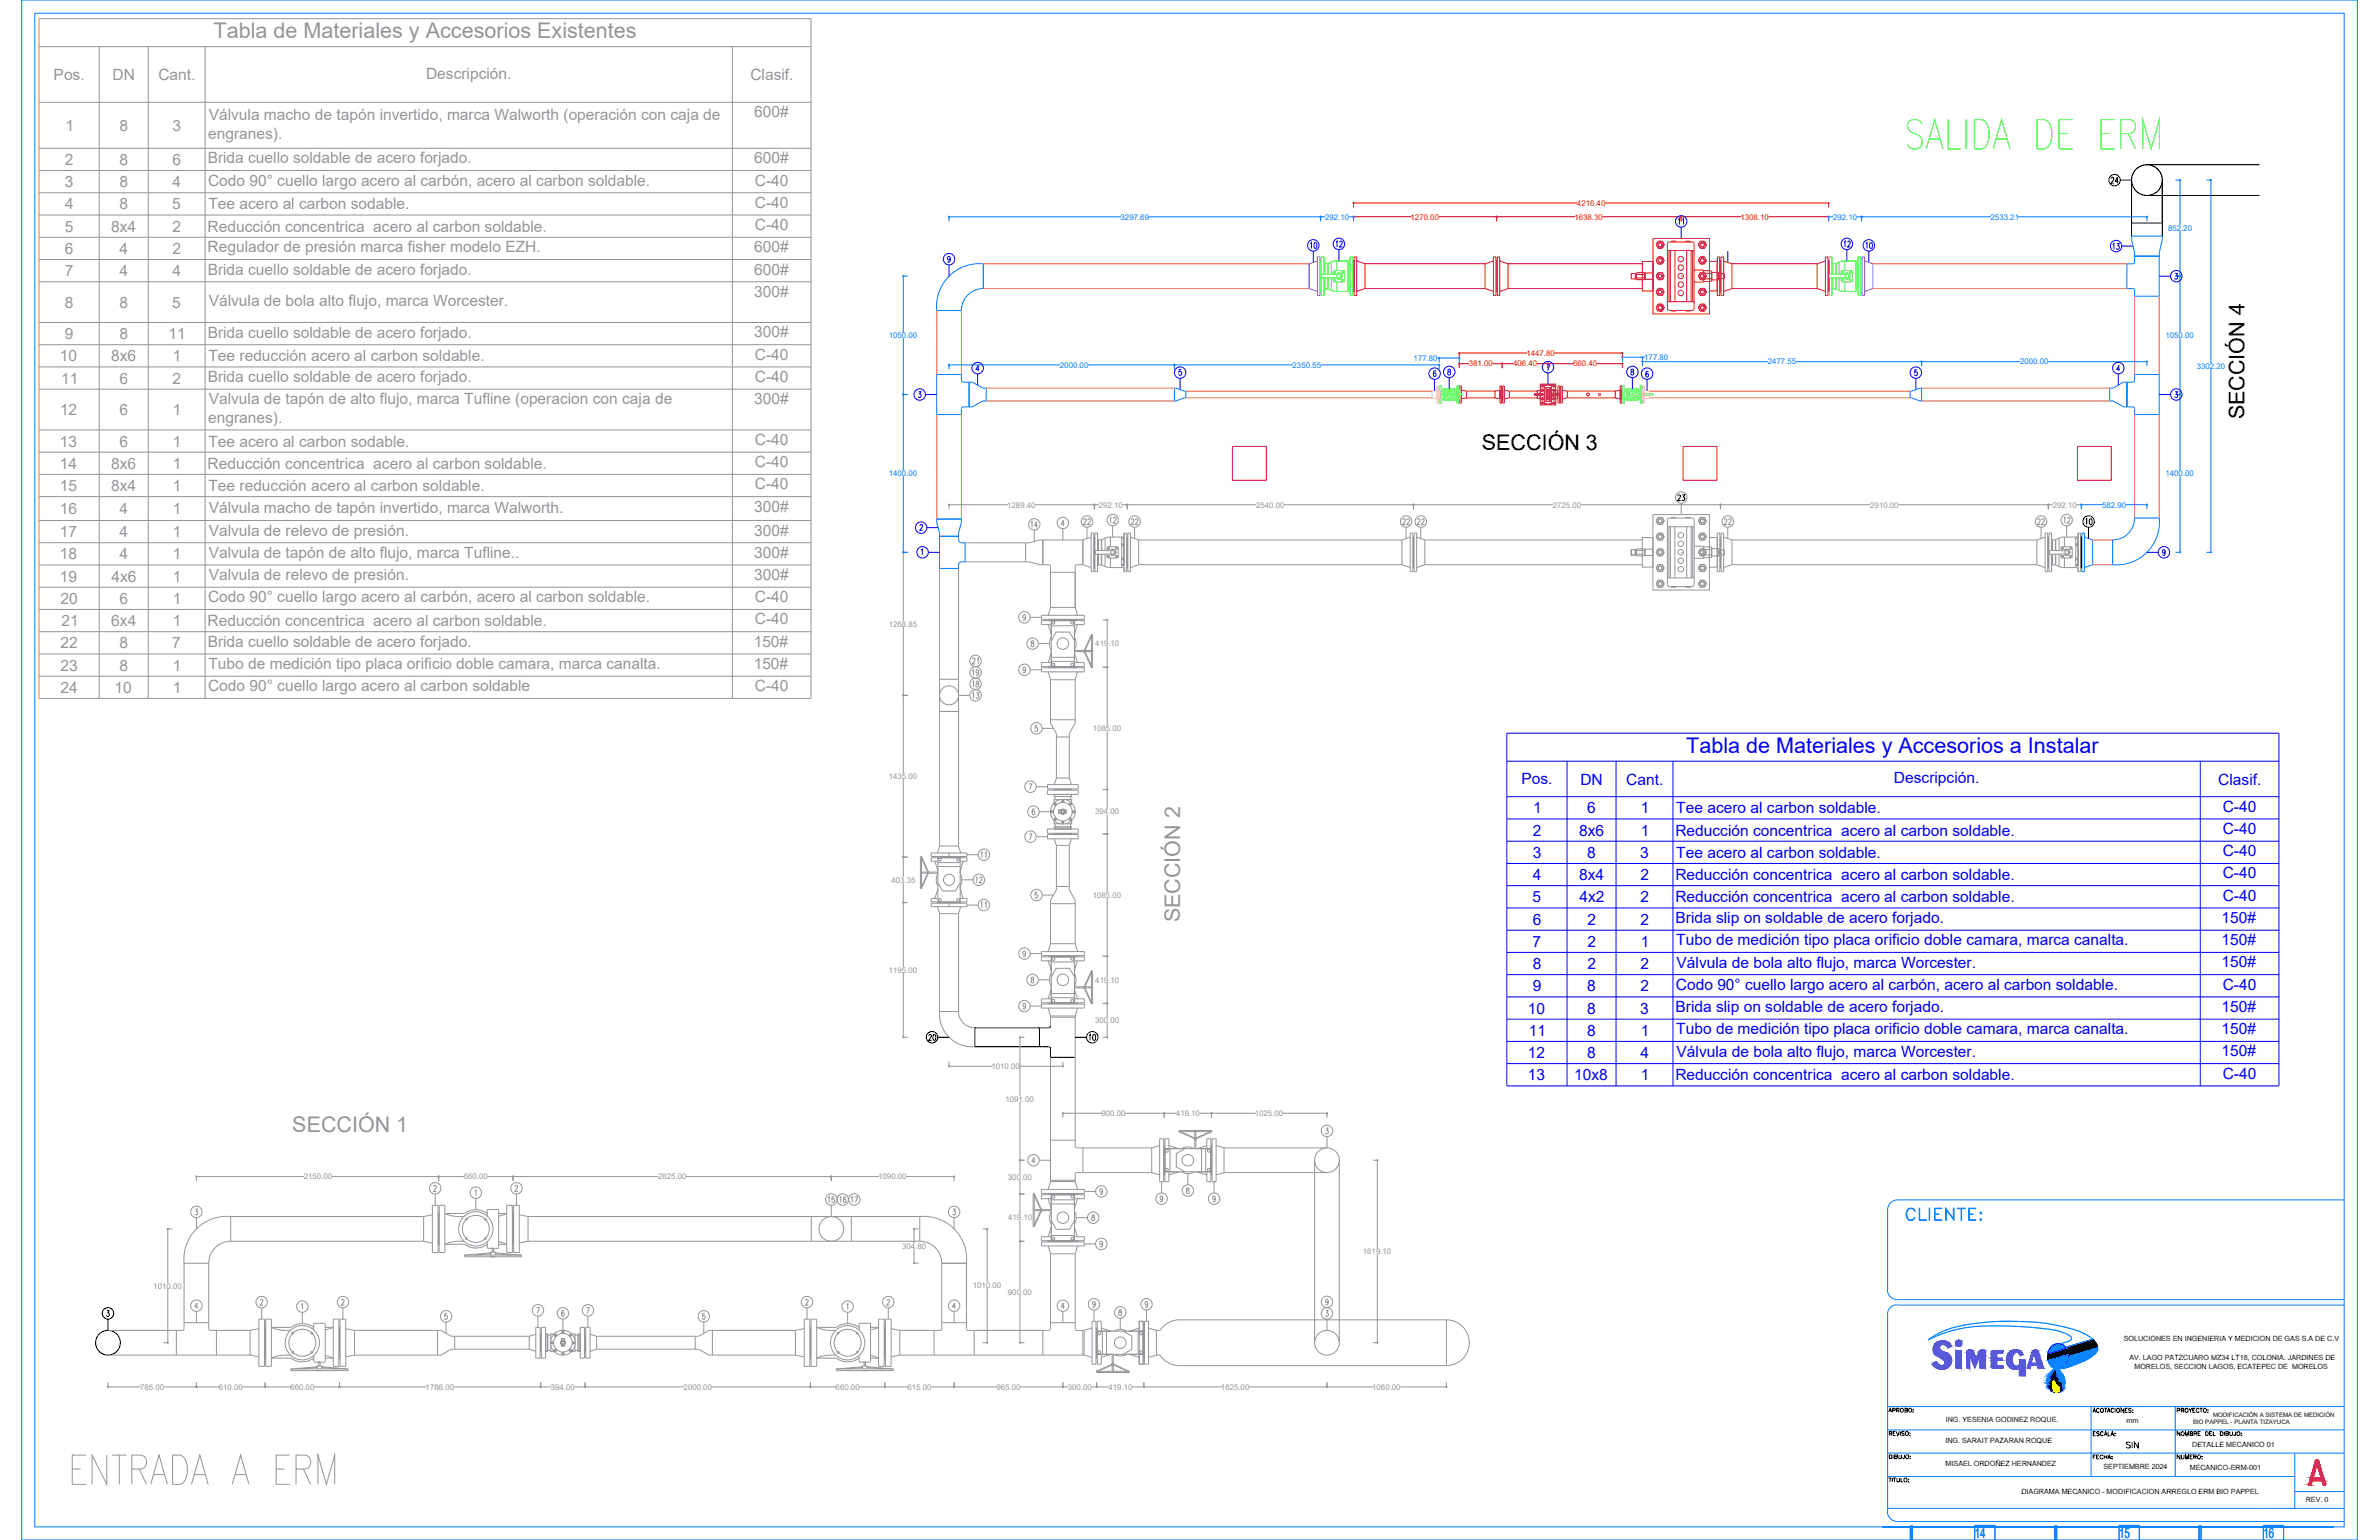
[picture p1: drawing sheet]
<svg xmlns="http://www.w3.org/2000/svg" width="864mm" height="559mm" viewBox="0 0 864 559" stroke-linecap="round" stroke-linejoin="round" font-family="sans-serif">
<defs><g id="words">
<text font-size="16.3" fill="#0f0" x="691.1" y="55.4">SALIDA DE ERM</text>
<text font-size="15.9" fill="#939598" x="25" y="539.8">ENTRADA A ERM</text>
<g font-size="7.8" fill="#939598">
<text x="77.5" y="13.8">Tabla de Materiales y Accesorios Existentes</text>
<text x="428.4" y="334.7" transform="rotate(-90 428.4 334.7)">SECCIÓN 2</text>
<text x="106.1" y="410.7">SECCIÓN 1</text>
</g>
<g font-size="7.8">
<text x="814.7" y="152.2" transform="rotate(-90 814.7 152.2)">SECCIÓN 4</text>
<text x="538" y="163.1">SECCIÓN 3</text>
</g>
<text font-size="7.8" fill="#00f" x="612.1" y="273.1">Tabla de Materiales y Accesorios a Instalar</text>
<g font-size="5.6" fill="#939598">
<text x="19.5" y="29">Pos.</text>
<text x="40.9" y="29.1">DN</text>
<text x="57.5" y="29.1">Cant.</text>
<text x="154.7" y="28.5">Descripción.</text>
<text x="272.4" y="29.1">Clasif.</text>
<text x="23.7" y="47.5">1</text>
<text x="43.3" y="47.5">8</text>
<text x="62.6" y="47.5">3</text>
<text x="75.8" y="43.5">Válvula macho de tapón invertido, marca Walworth (operación con caja de</text>
<text x="273.8" y="42.6">600#</text>
<text x="75.6" y="50.3">engranes).</text>
<text x="23.6" y="59.9">2</text>
<text x="43.3" y="59.8">8</text>
<text x="62.6" y="59.8">6</text>
<text x="75.4" y="59.3">Brida cuello soldable de acero forjado.</text>
<text x="273.8" y="59.3">600#</text>
<text x="23.5" y="67.9">3</text>
<text x="43.3" y="67.9">8</text>
<text x="62.7" y="67.9">4</text>
<text x="75.5" y="67.4">Codo 90° cuello largo acero al carbón, acero al carbon soldable.</text>
<text x="274" y="67.3">C-40</text>
<text x="23.6" y="76">4</text>
<text x="43.3" y="76">8</text>
<text x="62.6" y="76">5</text>
<text x="75.7" y="76">Tee acero al carbon sodable.</text>
<text x="274" y="75.4">C-40</text>
<text x="274" y="83.5">C-40</text>
<text x="23.5" y="84">5</text>
<text x="40.4" y="84">8x4</text>
<text x="62.6" y="84.1">2</text>
<text x="75.4" y="84">Reducción concentrica acero al carbon soldable.</text>
<text x="23.5" y="92.1">6</text>
<text x="43.4" y="92.1">4</text>
<text x="62.6" y="92.1">2</text>
<text x="75.4" y="91.6">Regulador de presión marca fisher modelo EZH.</text>
<text x="273.8" y="91.5">600#</text>
<text x="23.5" y="100.2">7</text>
<text x="43.4" y="100.2">4</text>
<text x="62.7" y="100.2">4</text>
<text x="75.4" y="99.7">Brida cuello soldable de acero forjado.</text>
<text x="273.8" y="99.6">600#</text>
<text x="273.8" y="107.7">300#</text>
<text x="23.5" y="111.6">8</text>
<text x="43.3" y="111.6">8</text>
<text x="62.6" y="111.6">5</text>
<text x="75.8" y="111.1">Válvula de bola alto flujo, marca Worcester.</text>
<text x="23.5" y="123">9</text>
<text x="43.3" y="123">8</text>
<text x="61.2" y="123.1">11</text>
<text x="75.4" y="122.5">Brida cuello soldable de acero forjado.</text>
<text x="273.8" y="122.5">300#</text>
<text x="21.8" y="131.1">10</text>
<text x="40.4" y="131.1">8x6</text>
<text x="62.8" y="131.1">1</text>
<text x="75.7" y="131.1">Tee reducción acero al carbon soldable.</text>
<text x="274" y="130.5">C-40</text>
<text x="22.2" y="139.2">11</text>
<text x="43.4" y="139.2">6</text>
<text x="62.6" y="139.2">2</text>
<text x="75.4" y="138.6">Brida cuello soldable de acero forjado.</text>
<text x="274" y="138.6">C-40</text>
<text x="75.8" y="146.7">Valvula de tapón de alto flujo, marca Tufline (operacion con caja de</text>
<text x="273.8" y="146.7">300#</text>
<text x="21.8" y="150.6">12</text>
<text x="43.4" y="150.6">6</text>
<text x="62.8" y="150.6">1</text>
<text x="75.6" y="153.5">engranes).</text>
<text x="274" y="161.4">C-40</text>
<text x="21.8" y="162">13</text>
<text x="43.4" y="162">6</text>
<text x="62.8" y="162.1">1</text>
<text x="75.7" y="162">Tee acero al carbon sodable.</text>
<text x="21.8" y="170.1">14</text>
<text x="40.4" y="170.1">8x6</text>
<text x="62.8" y="170.1">1</text>
<text x="75.4" y="170.1">Reducción concentrica acero al carbon soldable.</text>
<text x="274" y="169.5">C-40</text>
<text x="21.8" y="178.2">15</text>
<text x="40.4" y="178.2">8x4</text>
<text x="62.8" y="178.2">1</text>
<text x="75.7" y="178.2">Tee reducción acero al carbon soldable.</text>
<text x="274" y="177.6">C-40</text>
<text x="273.8" y="185.7">300#</text>
<text x="21.8" y="186.5">16</text>
<text x="43.4" y="186.6">4</text>
<text x="62.8" y="186.6">1</text>
<text x="75.8" y="186">Válvula macho de tapón invertido, marca Walworth.</text>
<text x="21.8" y="194.9">17</text>
<text x="43.4" y="194.9">4</text>
<text x="62.8" y="194.9">1</text>
<text x="75.8" y="194.4">Valvula de relevo de presión.</text>
<text x="273.8" y="194.3">300#</text>
<text x="21.8" y="203">18</text>
<text x="43.4" y="203">4</text>
<text x="62.8" y="203">1</text>
<text x="75.8" y="202.4">Valvula de tapón de alto flujo, marca Tufline..</text>
<text x="273.8" y="202.4">300#</text>
<text x="21.8" y="211">19</text>
<text x="40.5" y="211">4x6</text>
<text x="62.8" y="211.1">1</text>
<text x="75.8" y="210.5">Valvula de relevo de presión.</text>
<text x="273.8" y="210.4">300#</text>
<text x="22" y="219.1">20</text>
<text x="43.4" y="219.1">6</text>
<text x="62.8" y="219.1">1</text>
<text x="75.5" y="218.6">Codo 90° cuello largo acero al carbón, acero al carbon soldable.</text>
<text x="274" y="218.5">C-40</text>
<text x="22.4" y="227.2">21</text>
<text x="40.4" y="227.2">6x4</text>
<text x="62.8" y="227.2">1</text>
<text x="75.4" y="227.2">Reducción concentrica acero al carbon soldable.</text>
<text x="274" y="226.6">C-40</text>
<text x="22" y="235.3">22</text>
<text x="43.3" y="235.2">8</text>
<text x="62.5" y="235.3">7</text>
<text x="75.4" y="234.7">Brida cuello soldable de acero forjado.</text>
<text x="273.6" y="234.7">150#</text>
<text x="22" y="243.3">23</text>
<text x="43.3" y="243.3">8</text>
<text x="62.8" y="243.4">1</text>
<text x="75.7" y="242.8">Tubo de medición tipo placa orificio doble camara, marca canalta.</text>
<text x="273.6" y="242.7">150#</text>
<text x="22" y="251.4">24</text>
<text x="41.6" y="251.4">10</text>
<text x="62.8" y="251.4">1</text>
<text x="75.5" y="250.9">Codo 90° cuello largo acero al carbon soldable</text>
<text x="274" y="250.8">C-40</text>
</g>
<g font-size="5.6" fill="#00f">
<text x="552.3" y="284.6">Pos.</text>
<text x="573.7" y="284.7">DN</text>
<text x="590.3" y="284.7">Cant.</text>
<text x="687.5" y="284.1">Descripción.</text>
<text x="805.3" y="284.7">Clasif.</text>
<text x="556.6" y="295.2">1</text>
<text x="576.2" y="295.1">6</text>
<text x="595.6" y="295.2">1</text>
<text x="608.5" y="295.1">Tee acero al carbon soldable.</text>
<text x="806.9" y="294.5">C-40</text>
<text x="556.4" y="303.2">2</text>
<text x="573.2" y="303.2">8x6</text>
<text x="595.6" y="303.2">1</text>
<text x="608.2" y="303.2">Reducción concentrica acero al carbon soldable.</text>
<text x="806.9" y="302.6">C-40</text>
<text x="556.4" y="311.3">3</text>
<text x="576.2" y="311.3">8</text>
<text x="595.4" y="311.3">3</text>
<text x="608.5" y="311.3">Tee acero al carbon soldable.</text>
<text x="806.9" y="310.7">C-40</text>
<text x="556.5" y="319.4">4</text>
<text x="573.2" y="319.3">8x4</text>
<text x="595.5" y="319.4">2</text>
<text x="608.2" y="319.3">Reducción concentrica acero al carbon soldable.</text>
<text x="806.9" y="318.8">C-40</text>
<text x="556.4" y="327.4">5</text>
<text x="573.3" y="327.4">4x2</text>
<text x="595.5" y="327.4">2</text>
<text x="608.2" y="327.4">Reducción concentrica acero al carbon soldable.</text>
<text x="806.9" y="326.8">C-40</text>
<text x="556.4" y="335.5">6</text>
<text x="576.3" y="335.5">2</text>
<text x="595.5" y="335.5">2</text>
<text x="608.2" y="334.9">Brida slip on soldable de acero forjado.</text>
<text x="806.4" y="334.9">150#</text>
<text x="556.4" y="343.6">7</text>
<text x="576.3" y="343.6">2</text>
<text x="595.6" y="343.6">1</text>
<text x="608.5" y="343">Tubo de medición tipo placa orificio doble camara, marca canalta.</text>
<text x="806.4" y="343">150#</text>
<text x="556.4" y="351.6">8</text>
<text x="576.3" y="351.7">2</text>
<text x="595.5" y="351.7">2</text>
<text x="608.6" y="351.1">Válvula de bola alto flujo, marca Worcester.</text>
<text x="806.4" y="351">150#</text>
<text x="556.4" y="359.7">9</text>
<text x="576.2" y="359.7">8</text>
<text x="595.5" y="359.7">2</text>
<text x="608.4" y="359.2">Codo 90° cuello largo acero al carbón, acero al carbon soldable.</text>
<text x="806.9" y="359.1">C-40</text>
<text x="554.6" y="367.8">10</text>
<text x="576.2" y="367.8">8</text>
<text x="595.4" y="367.8">3</text>
<text x="608.2" y="367.2">Brida slip on soldable de acero forjado.</text>
<text x="806.4" y="367.2">150#</text>
<text x="555" y="375.9">11</text>
<text x="576.2" y="375.8">8</text>
<text x="595.6" y="375.9">1</text>
<text x="608.5" y="375.3">Tubo de medición tipo placa orificio doble camara, marca canalta.</text>
<text x="806.4" y="375.3">150#</text>
<text x="554.7" y="383.9">12</text>
<text x="576.2" y="383.9">8</text>
<text x="595.5" y="383.9">4</text>
<text x="608.6" y="383.4">Válvula de bola alto flujo, marca Worcester.</text>
<text x="806.4" y="383.3">150#</text>
<text x="554.6" y="392">13</text>
<text x="571.5" y="392">10x8</text>
<text x="595.6" y="392">1</text>
<text x="608.2" y="392">Reducción concentrica acero al carbon soldable.</text>
<text x="806.9" y="391.4">C-40</text>
</g>
<g font-size="5.3">
<text x="765.2" y="67.7">24</text>
<text x="607.8" y="182.7">23</text>
<text x="756" y="191.6">10</text>
<text x="335.8" y="378.9">20</text>
<text x="394.1" y="378.9">10</text>
</g>
<g font-size="5.3" fill="#0f0">
<text x="474.5" y="91.4">10</text>
<text x="676.3" y="91.4">10</text>
</g>
<g font-size="5.3" fill="#00f">
<text x="483.7" y="91">12</text>
<text x="668.2" y="91">12</text>
<text x="765.9" y="91.7">13</text>
</g>
<g font-size="5.3" fill="#939598">
<text x="391.9" y="191.6">22</text>
<text x="401.5" y="191.2">12</text>
<text x="409.2" y="191.6">22</text>
<text x="508" y="191.6">22</text>
<text x="513.3" y="191.6">22</text>
<text x="624.8" y="191.6">22</text>
<text x="738.4" y="191.6">22</text>
<text x="747.9" y="191.2">12</text>
<text x="372.9" y="192.6">14</text>
<text x="356" y="242" transform="rotate(-90 356 242)">21</text>
<text x="351.7" y="250.5">18</text>
<text x="351.7" y="246.2">19</text>
<text x="351.7" y="254.7">13</text>
<text x="353.1" y="321.7">12</text>
<text x="299.5" y="437.4">15</text>
<text x="303.7" y="437.4">16</text>
<text x="307.6" y="437.4">17</text>
</g>
<g font-size="5.1" fill="#007eff">
<text x="716.9" y="558.1">14</text>
<text x="769.2" y="558.1">15</text>
<text x="821.6" y="558.1">16</text>
</g>
<text font-size="4.9" fill="#00f" x="612.1" y="82.6" transform="rotate(-90 612.1 82.6)">11</text>
<g font-size="4.9" fill="#939598">
<text x="358.8" y="312.6" transform="rotate(-90 358.8 312.6)">11</text>
<text x="358.8" y="330.9" transform="rotate(-90 358.8 330.9)">11</text>
</g>
<g font-size="2.9" fill="#f00">
<text x="572.5" y="74.7">4216.40</text>
<text x="512.1" y="79.7">1270.00</text>
<text x="571.5" y="79.7">1638.30</text>
<text x="631.8" y="79.7">1308.10</text>
<text x="554.1" y="129.1">1447.80</text>
<text x="533.2" y="133">381.00</text>
<text x="549.3" y="133">406.40</text>
<text x="571.1" y="133">660.40</text>
</g>
<g font-size="2.9" fill="#007fff">
<text x="406.8" y="79.7">3297.69</text>
<text x="481" y="79.7">292.10</text>
<text x="665.4" y="79.7">292.10</text>
<text x="722.6" y="79.7">2533.21</text>
<text x="787" y="83.8">852.20</text>
<text x="322.7" y="122.7">1050.00</text>
<text x="786.1" y="122.7">1050.00</text>
<text x="513.2" y="130.9">177.80</text>
<text x="596.9" y="130.6">177.80</text>
<text x="384.8" y="133.4">2000.00</text>
<text x="469.2" y="133.4">2350.55</text>
<text x="641.7" y="132.2">2477.55</text>
<text x="733.3" y="132.2">2000.00</text>
<text x="797.4" y="133.9">3302.20</text>
<text x="322.7" y="172.8">1400.00</text>
<text x="786.1" y="172.8">1400.00</text>
<text x="763.1" y="184.1">582.90</text>
</g>
<g font-size="2.9" fill="#939598">
<text x="365.6" y="184.1">1289.40</text>
<text x="398.9" y="184.1">292.10</text>
<text x="456" y="184.1">2540.00</text>
<text x="563.7" y="184.1">2725.00</text>
<text x="678.9" y="184.1">2910.00</text>
<text x="745.2" y="184.1">292.10</text>
<text x="322.7" y="227.4">1268.85</text>
<text x="397.6" y="234.5">419.10</text>
<text x="396.7" y="265.3">1085.00</text>
<text x="322.7" y="282.7">1435.00</text>
<text x="397.6" y="295.5">394.00</text>
<text x="323.6" y="320.3">403.35</text>
<text x="396.7" y="325.8">1085.00</text>
<text x="322.7" y="352.9">1195.00</text>
<text x="397.6" y="356.5">419.10</text>
<text x="397.6" y="371.3">300.00</text>
<text x="359.9" y="387.9">1010.00</text>
<text x="365" y="399.7">1091.00</text>
<text x="399.9" y="405">900.00</text>
<text x="426.9" y="405">419.10</text>
<text x="455.5" y="405">1025.00</text>
<text x="110.3" y="427.9">2150.00</text>
<text x="168.4" y="427.9">660.00</text>
<text x="238.9" y="427.9">2825.00</text>
<text x="318.8" y="427.9">1090.00</text>
<text x="365.9" y="428.1">300.00</text>
<text x="365.9" y="442.8">419.10</text>
<text x="327.4" y="453.2">304.80</text>
<text x="494.7" y="455.1">1619.10</text>
<text x="55.7" y="467.6">1010.00</text>
<text x="353.1" y="467.2">1010.00</text>
<text x="365.9" y="469.8">900.00</text>
<text x="50.9" y="504.3">785.00</text>
<text x="79.4" y="504.3">610.00</text>
<text x="105.4" y="504.3">660.00</text>
<text x="154.5" y="504.3">1786.00</text>
<text x="200" y="504.3">394.00</text>
<text x="248.2" y="504.3">2000.00</text>
<text x="303.4" y="504.3">660.00</text>
<text x="329.4" y="504.3">615.00</text>
<text x="361.7" y="504.3">965.00</text>
<text x="387.6" y="504.3">300.00</text>
<text x="402.3" y="504.3">419.10</text>
<text x="443.2" y="504.3">1625.00</text>
<text x="498.1" y="504.3">1060.00</text>
</g>
<g font-size="2.6">
<text x="771" y="486.6">SOLUCIONES EN INGENIERIA Y MEDICION DE GAS S.A DE C.V</text>
<text x="773" y="493.4">AV. LAGO PATZCUARO MZ34 LT18, COLONIA. JARDINES DE</text>
<text x="774.8" y="496.9">MORELOS, SECCION LAGOS, ECATEPEC DE MORELOS</text>
<text x="706.3" y="516">ING. YESENIA GODINEZ ROQUE.</text>
<text x="771.9" y="516.4">mm</text>
<text x="706.2" y="523.7">ING. SARAIT PAZARAN ROQUE</text>
<text x="795.8" y="524.9">DETALLE MECANICO 01</text>
<text x="706.3" y="531.9">MISAEL ORDOÑEZ HERNANDEZ</text>
<text x="763.6" y="532.9">SEPTIEMBRE 2024</text>
<text x="794.9" y="533.4">MECANICO-ERM-001</text>
<text x="733.8" y="542.2">DIAGRAMA MECANICO - MODIFICACION ARREGLO ERM BIO PAPPEL</text>
<text x="837" y="545">REV. 0</text>
</g>
<g font-size="2.2">
<text x="803.4" y="514.2">MODIFICACIÓN A SISTEMA DE MEDICIÓN</text>
<text x="796.1" y="516.6">BIO PAPPEL - PLANTA TIZAYUCA</text>
</g>
</g></defs>
<!-- layer: 0 -->
<g fill="none" stroke="#f00" stroke-width=".36">
<path d="M491.3 73.6v1.7M491.3 73.6h81.2M512.4 78.7h-21.1v1.6M522.3 78.7h49.5M543.3 78.7v1.6M581.7 78.7h28.2M582.6 73.6h81.2M610.7 78.7h21.4M642 78.7h21.8v1.6M663.8 73.6v1.7M491.3 94.7h.3M491.6 93.2h.9v14h-.9z"/>
<path d="M492.5 94.7l3 1M495.5 95.7v9M495.5 95.7h43.6M539.1 95.7v9M542.1 93.2h1v14h-1zM542.1 94.7l-3 1M543.1 94.7h.4M543.3 94.7v11M543.5 93.2h.9v14h-.9zM544.4 94.7l3 1M547.4 95.7v9M547.4 95.7h48.8"/>
<path d="M592.1 99.2h1.5v2h-1.5zM593.6 99.3h.3v1.8h-.3zM593.9 99.3v1.9M594.1 99.5h2.9M594.1 99.5v2h2.9v-2M594.1 99.5v-.6h2.9v.6M596.2 94.9h3.8v10.7h-3.8zM597.1 99.3v1.9M600 86.5h20.5v27.4h-20.5zM615 98h3.3v4.4h-3.3M618.6 99.2l-.2 .8 .2 1.2M618.6 99.2l-.3-.5 .3-.5h2.5l.3 .5-.3 .5"/>
<path d="M618.6 99.2h2.5M621.1 99.2l.3 .8-.3 1.2M621.4 98.9h2.6v2.7h-2.6zM621.4 98.7v3M623.4 93.2h.9v14h-.9zM624 99.5h.4v1.4h-.4zM624.3 94.7h.5M624.4 99.3h1.5v1.8h-1.5zM624.5 94.7v11M624.8 93.2h.9v14h-.9zM625.7 94.7l3 1M628.7 95.7v9"/>
<path d="M628.7 95.7h30.9M659.6 95.7v9M662.6 93.2h1v14h-1zM662.6 94.7l-3 1M663.6 94.7h.2v11h-.2M491.3 105.7h.3M495.5 104.7l-3 1M495.5 104.7h43.6M539.1 104.7l3 1M543.1 105.7h.4M547.4 104.7l-3 1M547.4 104.7h48.8"/>
<path d="M594.1 100.9h2.9M610.3 100.2h.1M618.6 101.2l-.3 .5 .3 .4M618.6 101.2h2.5M618.6 102.1h2.5M621.1 101.2l.3 .5-.3 .4M624.3 105.7h.5M628.7 104.7l-3 1M628.7 104.7h30.9M659.6 104.7l3 1M533.3 132h-3.6v1.6M541.8 132h7.5"/>
<path d="M545.3 132v1.6M554.4 128.1h-24.7v1.6M557.9 132h13.3M559.1 139.4h5.7v7.5h-5.7zM561.9 132v1.6M564.3 128.1h24.6v1.6M579.7 132h9.2v1.6M529.9 140h.6v6.3h-.6zM529.9 141.3h-.2v3.7h.2M530.5 141.6l1.8 .3M532.3 144.4l-1.8 .3M532.3 141.9v2.5"/>
<path d="M532.3 141.9h10.4M532.3 144.4h10.4M542.7 144.4l1.8 .3M542.7 141.9v2.5M544.5 140h.6v6.3h-.6zM544.5 141.6l-1.8 .3M545.1 141.3h.4M545.1 145h.4M545.3 141.3v3.7M545.5 140h.6v6.3h-.6zM546.1 141.6l1.8 .3M547.9 144.4l-1.8 .3"/>
<path d="M547.9 141.9v2.5M547.9 141.9h10.1M547.9 144.4h10.1M556.9 142.9h.5v.5h-.5zM557.4 142.9v.5zM557.4 142.9v.5M557.5 143h.8M557.5 143.3h.8M558 141.7h1.1v2.9h-1.1zM558.3 143l-.8-.2v.5M558.3 143v.3M558.3 142.9v.5"/>
<path d="M561.9 143.2h.1M563.2 142.5l1.7 .1v.3M564.1 142.5v1.3h-.9M564.2 142.9h.7M564.2 143.4h.7M564.2 143.4v.3h.7v-.3M564.2 142.6v.3M564.2 142.9v.5M564.9 142.9v.5M565 142.8h.7v.7h-.7zM565 142.7v.9M565.5 140h.6v6.3h-.6z"/>
<path d="M565.7 143l.1 .3zM565.8 142.9h.4v.5h-.4zM566.1 141.3h.4M566.1 145h.4M566.3 141.3v3.7M566.5 140h.6v6.3h-.6zM567.1 141.6l1.8 .3M568.9 144.4l-1.8 .3M568.9 141.9v2.5M568.9 141.9h17.4M568.9 144.4h17.4M586.3 144.4l1.9 .3"/>
<path d="M586.3 141.9v2.5M588.2 140h.6v6.3h-.6zM588.2 141.6l-1.9 .3M588.8 141.3h.1v3.7h-.1M447.4 162h12.2v12.3h-12.2zM611 162h12.3v12.3h-12.3zM754.1 162h12.3v12.3h-12.3z"/>
<circle cx="491.3" cy="73.6" r=".21"/>
<circle cx="491.3" cy="78.7" r=".21"/>
<circle cx="543.3" cy="78.7" r=".21"/>
<circle cx="663.8" cy="73.6" r=".21"/>
<circle cx="663.8" cy="78.7" r=".21"/>
<circle cx="602.7" cy="94.5" r="1.26"/>
<circle cx="602.7" cy="88.8" r="1.26"/>
<circle cx="618" cy="94.5" r="1.26"/>
<circle cx="618" cy="88.8" r="1.26"/>
<circle cx="602.7" cy="105.9" r="1.26"/>
<circle cx="602.7" cy="100.2" r="1.26"/>
<circle cx="602.7" cy="111.6" r="1.26"/>
<circle cx="618" cy="100.2" r="1.26"/>
<circle cx="618" cy="105.9" r="1.26"/>
<circle cx="618" cy="111.6" r="1.26"/>
<circle cx="529.7" cy="132" r=".21"/>
<circle cx="529.7" cy="128.1" r=".21"/>
<circle cx="545.3" cy="132" r=".21"/>
<circle cx="561.9" cy="132" r=".21"/>
<circle cx="588.9" cy="128.1" r=".21"/>
<circle cx="588.9" cy="132" r=".21"/>
<circle cx="559.8" cy="144.7" r=".34"/>
<circle cx="559.8" cy="146.3" r=".34"/>
<circle cx="559.8" cy="140" r=".34"/>
<circle cx="559.8" cy="143.2" r=".34"/>
<circle cx="559.8" cy="141.6" r=".34"/>
<circle cx="564.1" cy="141.6" r=".34"/>
<circle cx="564.1" cy="140" r=".34"/>
<circle cx="564.1" cy="143.2" r=".34"/>
<circle cx="564.1" cy="144.7" r=".34"/>
<circle cx="564.1" cy="146.3" r=".34"/>
<circle cx="576.5" cy="143.2" r=".52"/>
<circle cx="580.6" cy="143.2" r=".39"/>
</g>
<!-- layer: Pipes- 01- Thin -->
<g fill="none" stroke="#f00" stroke-width=".36">
<path d="M597.1 99.1h2.9v2.3h-2.9zM601.9 87.5h1.5l.7 1.3-.7 1.3h-1.5l-.7-1.3zM601.9 98.9h1.5l.7 1.3-.7 1.3h-1.5l-.7-1.3zM601.9 93.2h1.5l.7 1.3-.7 1.3h-1.5l-.7-1.3zM605.3 90.9h9.7M605.5 88l.4-.2h8.5l.6 .4v23.7l-.5 .7h-8.4l-.8-.4zM605.8 90.9v18.6M606.4 90.9v18.6M606.8 87.5h1.4l.2 .3-.8-.3-.9 .3zM608 90.9v18.6M612 87.5h1.5l.1 .3-.7-.3-1 .3zM612.3 90.9v18.6"/>
<path d="M613.9 90.9v18.6M614.5 90.9v18.6M617.2 87.5h1.5l.8 1.3-.8 1.3h-1.5l-.7-1.3zM617.2 98.9h1.5l.8 1.3-.8 1.3h-1.5l-.7-1.3zM617.2 93.2h1.5l.8 1.3-.8 1.3h-1.5l-.7-1.3zM620.5 94.8h2.9M601.9 110.4h1.5l.7 1.2-.7 1.3h-1.5l-.7-1.3zM601.9 104.6h1.5l.7 1.3-.7 1.3h-1.5l-.7-1.3zM605.3 109.5h9.7M606.7 112.6h1.7zM611.9 112.6h1.7zM617.2 110.4h1.5l.8 1.2-.8 1.3h-1.5l-.7-1.3z"/>
<path d="M617.2 104.6h1.5l.8 1.3-.8 1.3h-1.5l-.7-1.3zM620.5 105.6h2.9M559.6 139.7h.4l.2 .3-.2 .4h-.4l-.2-.4zM560.6 139.8h2.6l-.1 6.8-2.5-.2zM561 139.7h.4zM562.4 139.7h.4zM563.8 139.7h.5l.2 .3-.2 .4h-.5l-.2-.4zM558.3 142.8h.8v.7h-.8zM559.6 145.9h.4l.2 .4-.2 .3h-.4l-.2-.3zM559.6 142.8h.4l.2 .4-.2 .3h-.4l-.2-.3zM559.6 141.2h.4l.2 .4-.2 .3h-.4l-.2-.3zM559.6 144.4h.4l.2 .3-.2 .4h-.4l-.2-.4z"/>
<path d="M560.6 140.6h2.6M560.6 145.7h2.6M560.7 140.6v5.1M560.9 140.6v5.1M560.9 146.6h.5zM561.3 140.6v5.1M562.4 146.6h.4zM562.5 140.6v5.1M562.9 140.6v5.1M563.1 140.6v5.1M563.8 145.9h.5l.2 .4-.2 .3h-.5l-.2-.3zM563.8 142.8h.5l.2 .4-.2 .3h-.5l-.2-.3z"/>
<path d="M563.8 141.2h.5l.2 .4-.2 .3h-.5l-.2-.3zM563.8 144.4h.5l.2 .3-.2 .4h-.5l-.2-.4zM564.7 141.7h.8M564.7 144.6h.8"/>
<circle cx="602.7" cy="94.5" r=".75"/>
<circle cx="602.7" cy="88.8" r=".75"/>
<circle cx="602.7" cy="94.5" r=".69"/>
<circle cx="602.7" cy="88.8" r=".69"/>
<circle cx="610.1" cy="94" r=".99"/>
<circle cx="610.1" cy="97.1" r=".99"/>
<circle cx="618" cy="94.5" r=".69"/>
<circle cx="618" cy="88.8" r=".69"/>
<circle cx="618" cy="94.5" r=".75"/>
<circle cx="618" cy="88.8" r=".75"/>
<circle cx="602.7" cy="105.9" r=".75"/>
<circle cx="602.7" cy="111.6" r=".75"/>
<circle cx="602.7" cy="100.2" r=".75"/>
<circle cx="602.7" cy="100.2" r=".69"/>
<circle cx="602.7" cy="111.6" r=".69"/>
<circle cx="602.7" cy="105.9" r=".69"/>
<circle cx="610.1" cy="103.3" r="1"/>
<circle cx="610.1" cy="100.2" r=".99"/>
<circle cx="610.1" cy="106.3" r=".99"/>
<circle cx="618" cy="111.6" r=".69"/>
<circle cx="618" cy="105.9" r=".69"/>
<circle cx="618" cy="100.2" r=".69"/>
<circle cx="618" cy="111.6" r=".75"/>
<circle cx="618" cy="105.9" r=".75"/>
<circle cx="618" cy="100.2" r=".75"/>
<circle cx="559.8" cy="141.6" r=".21"/>
<circle cx="559.8" cy="144.7" r=".21"/>
<circle cx="559.8" cy="146.3" r=".21"/>
<circle cx="559.8" cy="143.2" r=".21"/>
<circle cx="559.8" cy="140" r=".2"/>
<circle cx="561.9" cy="142.3" r=".27"/>
<circle cx="561.9" cy="143.2" r=".27"/>
<circle cx="561.9" cy="144.8" r=".27"/>
<circle cx="561.9" cy="141.5" r=".27"/>
<circle cx="561.9" cy="144" r=".27"/>
<circle cx="564" cy="144.7" r=".21"/>
<circle cx="564" cy="143.2" r=".21"/>
<circle cx="564" cy="141.6" r=".21"/>
<circle cx="564" cy="146.3" r=".21"/>
<circle cx="564" cy="140" r=".2"/>
</g>
<!-- layer: at_Entity -->
<g fill="none" stroke="#007eff" stroke-width=".36">
<path d="M7.9 0h847.8v558.8h-847.8zM12.6 4.8h838.4v549.2h-838.4zM688.8 435.4h162.2M688.9 435.4a3.6 3.6 0 0 0-3.7 3.6v29M692.4 439a1.6 1.6 0 0 1 1.5-.7 1.6 1.6 0 0 1 1.3 1.2l-1.1-.9h-.8a2.41 2.41 0 0 0 0 4h.8l1.1-.9a1.69 1.69 0 0 1-1.9 1.1 1.69 1.69 0 0 1-1.4-1.7v-1zM696.7 438.4l.2 4.2 2.4 .2h-2.6zM700.3 438.4l.2 4.4zM702.3 438.4h2.5l-2.4 .2v4l2.4 .2h-2.5zM706.3 438.4l2.8 3.8v-3.8h.2v4.4l-2.8-3.8-.2 3.8zM710.6 438.4l2.8 .2zM711.9 438.6v4.2l.2-4.2M714.6 438.4h2.6l-2.3 .2v4l2.3 .2h-2.6z"/>
<path d="M719 439.8l.3 .3-.2 .4-.4-.3zM702.4 440.5h1.4l-1.4 .2M714.9 440.5h1.2l-1.2 .2M718.7 442.5l.4-.3 .2 .4-.3 .2zM719 440.1l.1 .1zM719 442.5l.1 .1zM685.1 467.9a3.7 3.7 0 0 0 3.7 3.7M685.2 477.2v71.3M688.8 473.5a3.6 3.6 0 0 0-3.7 3.6M688.8 473.6h162.2M688.8 471.6h162.2M685.2 510.4h165.8"/>
<path d="M685.2 518.9h165.8M759.1 510.4v25.3M789.6 510.4v25.3M685.2 527.3h165.8M685.2 535.7h147.8M833 527.3v20M683.3 554h163.8M685.1 548.4a3.7 3.7 0 0 0 3.7 3.7M685.2 547.3h165.8M688.8 552.1h162.2M693.4 558.8v-5.1h.8v5.1M693.8 554v4.8"/>
<path d="M716.9 558.8v-5.3h7.3v5.3M745.8 558.8v-5.1h.8v5.1M746.2 554v4.8M769.2 558.8v-5.3h7.4v5.3M798.2 558.8v-5.1h.8v5.1M798.6 554v4.8M821.6 558.8v-5.3h7.4v5.3M833 541.2h18M847.1 554h-163.8h163.8"/>
</g>
<g fill="none" stroke="#000" stroke-width=".36">
<path d="M685.6 512.4l.6-1.4 .5 1.4M685.8 512h.7M687.1 511.7h.8l.1-.6-.9-.1v1.4M688.1 519.4h-.9v1.5h.9M688.3 519.4l.6 1.5 .6-1.5M688.5 511.7l.8-.1 .1-.5-.9-.1v1.4M688.9 511.7l.6 .7M689.8 519.4v1.5M691.2 519.7l-.3-.3-.6 .3 .8 .6v.5l-.5 .1-.3-.3M691.5 511.7l.8-.1 .1-.5-.9-.1v1.4l.9-.1v-.5l-.3-.1M693.3 519.9h.1M694.5 511.5h.1"/>
<path d="M694.5 512.3h.1M759.7 512.5l.5-1.5 .6 1.5M759.9 512h.7M760.8 519.5h-.9v1.5h.9M762.1 511.4a.55 .55 0 0 0-.7-.4 .55 .55 0 0 0-.4 .6v.4a.55 .55 0 0 0 .5 .5 .55 .55 0 0 0 .6-.3M762.1 519.8l-.4-.3-.6 .3 1 .8-.4 .4-.6-.3M762.6 511.3a.62 .62 0 0 1 .9 .1 .62 .62 0 0 1-.1 .8 .62 .62 0 0 1-.9 0zM763.5 519.8a.55 .55 0 0 0-.8-.2 .55 .55 0 0 0-.2 .8 .5 .5 0 0 0 .4 .6 .5 .5 0 0 0 .6-.4M763.9 511h.9M764.4 511v1.5M765 512.5l.5-1.5 .6 1.5M765.2 512h.7"/>
<path d="M765.3 519.5v1.5h.8M767.4 511.4a.55 .55 0 0 0-.7-.4 .55 .55 0 0 0-.4 .6v.4a.55 .55 0 0 0 .5 .5 .55 .55 0 0 0 .6-.3M767.8 511v1.5M768.4 511.3l.2-.2a.65 .65 0 0 1 .9 .7 .65 .65 0 0 1-1.1 .4zM770.9 511v1.5l-1-1.5v1.5M771.5 511.7h.5M772.3 511h-.8v1.5h.8M773.7 511.3l-.4-.3-.5 .1v.5l.6 .2 .3 .4-.4 .3-.6-.3M774.2 511.5h.1M774.2 512.3h.1M790.4 511.8l.8-.1v-.6l-.8-.1v1.5M791.3 519.5v1.4l-.9-1.4v1.4"/>
<path d="M791.9 511.7l.8-.1v-.4l-.8-.2v1.5M792.3 511.7l.5 .8M794.6 511l.5 .7v.8M795.7 511l-.6 .7M796 511.7h.5M796.9 511h-.9v1.5h.9M798.3 511.4a.55 .55 0 0 0-.6-.4 .55 .55 0 0 0-.5 .6v.4a.55 .55 0 0 0 .5 .5 .55 .55 0 0 0 .6-.3M798.6 511h.9M798.8 519.5h-.9v1.4h.9M799 511v1.5M800.7 519.5a.77 .77 0 0 1 .9 .3 .77 .77 0 0 1-.1 .9l-.8 .2zM801.5 512.3h.1"/>
<path d="M801.5 511.5h.1M803 519.5h-.9v1.4h.9M803.4 519.5v1.4h.8M806 519.5h.5a.77 .77 0 0 1 .5 .7 .77 .77 0 0 1-.5 .7h-.5zM807.5 519.5v1.4M809.4 519.5v1.1l.5 .3 .5-.3v-1.1M811.6 519.5l-.1 1.3h-.6v-.3M685.6 536.3h.9M685.8 527.9a.77 .77 0 0 1 .9 .3 .77 .77 0 0 1-.1 .9l-.8 .2zM685.8 520.1h.7l.3-.4-1-.3v1.5M686.1 536.3v1.4M686.3 520.1l.5 .8"/>
<path d="M686.9 536.3v1.4M687.2 536.3h1M687.2 527.9v1.4M687.2 520.1h.6M687.7 536.3v1.4M687.8 528.5h.9v-.6h-.9v1.4l.9-.1v-.6l-.3-.1M688.6 536.3l.2 1.4 .7-.2v-1.2M689.3 527.9v1.2l.3 .2 .6-.2v-1.2M690.1 536.3v1.4h.8M691.3 527.9l-.1 1.2-.3 .2-.3-.4M692.8 536.7h.1M692.8 537.6h.1"/>
<path d="M693.3 520.7h.1M693.4 528.3h.1M693.4 529.1h.1M759.9 520.2h.5M759.9 528.7h.5M760.8 528h-.9v1.4M761.1 528.7h.5M762 528h-.9v1.4h.9M763.4 528.3a.54 .54 0 0 0-.6-.3 .54 .54 0 0 0-.5 .5v.4a.54 .54 0 0 0 .5 .5 .54 .54 0 0 0 .6-.4M763.8 521l.6-1.5 .5 1.5M763.9 528.7h.9M763.9 528v1.4"/>
<path d="M764 520.5h.6M764.8 528v1.4M765.2 529.4l.5-1.4 .5 1.4M765.4 528.9h.7M766.2 521l.6-1.5 .5 1.5M766.4 520.5h.7M766.7 528.4h.1M766.7 529.3h.1M767.7 520h.1M767.7 520.8h.1M773.3 523.6l-.4-.3-1 .3 .1 .4 1.1 .4v.9l-.7 .1-.5-.3M774 523.3v2.1"/>
<path d="M776.2 523.3v2.1l-1.4-2.1v2.1M791.3 527.9v1.5l-.9-1.5v1.5M791.9 527.9v1l.4 .5 .5-.5v-1M793.4 529.4v-1.5l.5 1.5 .5-1.5v1.5M793.4 520.9v-1.4l.5 1.4 .5-1.4v1.4M795 520.2l1-.3-.3-.4h-.7v1.4l.9-.1 .1-.3-.3-.3M795 528.6h.6M795.9 527.9h-.9v1.5h.9M796.4 528.6l.8-.1v-.4l-.8-.2v1.5M796.4 520.2l.8-.1 .1-.5-.9-.1v1.4M796.8 528.6l.4 .8M797 520.2l.4 .7"/>
<path d="M797.9 520.2h.6M799.4 528.4h.1M799.4 529.2h.1M802.1 520.2h.5M808 520.2l1-.3-.4-.4h-.6v1.4l.9-.1 .1-.3-.4-.3M813.7 519.9h.1M813.7 520.8h.1"/>
<circle cx="690.4" cy="511.6" r=".65"/>
<circle cx="693.4" cy="511.6" r=".65"/>
<circle cx="793.8" cy="511.7" r=".68"/>
<circle cx="800.4" cy="511.7" r=".69"/>
<circle cx="691.7" cy="536.9" r=".68"/>
<circle cx="692.2" cy="520.1" r=".69"/>
<circle cx="692.3" cy="528.5" r=".65"/>
<circle cx="792.3" cy="520.1" r=".65"/>
<circle cx="798.3" cy="528.6" r=".68"/>
<circle cx="812.6" cy="520.1" r=".65"/>
</g>
<path d="M840.7 529.8l.7-.1 .3 .4 2.5 8.3-.2 .6-.6-.2-.5-1.5h-3.5l-.5 1.5h-.8zM841.1 531.5l1.5 4.7h-2.9zM842.6 536.2h.1M843.4 538.8v.1M844.1 538.8v.1M844.2 538.3h.1" fill="none" stroke="#f00" stroke-width=".36"/>
<!-- layer: at_Solid -->
<g fill="#f00" stroke="#f00" stroke-width=".36">
<path d="M840.8 529.7l.7 .1zM840.7 529.8h.8z"/>
<path d="M840.7 529.8l.8 .1zM840.7 529.8l.8 .1z"/>
<path d="M840.7 529.9l.9 .1zM840.7 529.9l.9 .1z"/>
<path d="M840.6 530l1.1 .1zM840.6 530l1.1 .1z"/>
<path d="M840.5 530.1l1.6 1.4-.4-1.4zM840.5 530.1l1.6 1.4h-2z"/>
<path d="M841.1 531.5l2.4 4.7-1.4-4.7zM841.1 531.5l2.4 4.7h-.9z"/>
<path d="M840.1 531.5l-.4 4.7 1.4-4.7zM840.1 531.5l-.4 4.7h-.9z"/>
<path d="M838.8 536.2l5.1 1.1-.4-1.1zM838.8 536.2l5.1 1.1h-5.5z"/>
<path d="M842.9 537.3l1.3 1-.3-1zM842.9 537.3l1.3 1h-1z"/>
<path d="M838.4 537.3l.7 1 .3-1zM838.4 537.3l.7 1h-1z"/>
<path d="M843.2 538.3l1 .1zM843.2 538.3l1 .1z"/>
<path d="M838.1 538.3h1zM838.1 538.3l.9 .1z"/>
<path d="M843.3 538.4l.9 .1zM843.3 538.4l.9 .1z"/>
<path d="M838.1 538.4h.9zM838.1 538.4l.9 .1z"/>
<path d="M838.1 538.5h.9zM838.1 538.5l.9 .1z"/>
<path d="M843.3 538.5h.9zM843.3 538.5l.9 .2z"/>
<path d="M838.1 538.6h.9zM838.1 538.6l.8 .1z"/>
<path d="M843.4 538.7l.8 .1zM843.4 538.7l.8 .1z"/>
<path d="M843.4 538.8h.8zM843.4 538.8h.7z"/>
<path d="M838.1 538.7l.8 .1zM838.1 538.7l.8 .1z"/>
<path d="M843.4 538.8l.7 .1zM843.4 538.8l.7 .1z"/>
<path d="M838.1 538.8h.8zM838.1 538.8l.8 .1z"/>
<path d="M843.4 538.9h.7zM843.4 538.9l.6 .1z"/>
<path d="M838.2 538.9h.7zM838.2 538.9l.6 .1z"/>
</g>
<!-- layer: 0 -->
<path d="M745.6 496.4l.8-2.7 .9 3M749.8 488.9h.1M750.1 489.3l-6.7 2M750.9 491.5l-7.4 2.2M751.4 495.8l-4.5 .9M758.9 485.3l2.2 2.4M758.9 485.3l.8 .6-9.9 3M758.9 485.3a36.6 36.6 0 0 0-14.5-4.8 90.7 90.7 0 0 0-36.9 1.7 25.7 25.7 0 0 0-7.5 4 50.4 50.4 0 0 1 26.1-5.1l9.8 .4a48.2 48.2 0 0 1 12.5 1.8 5.7 5.7 0 0 1 3.6 2.2v.3a5.4 5.4 0 0 1-4.1 1.7l-.6 .1 1.4 .4 1.1 .9M760.1 491.5l1-1 .3-1.4-10.5 3.2a4.4 4.4 0 0 1-3.3 4.3l3.8-.8M760.1 491.5a29.7 29.7 0 0 1-8.7 4.3M761.1 487.7l.3 1.2-.1 1.2-1.2 1.4" fill="none" stroke="#00bfff" stroke-width=".36"/>
<path d="M744.8 488.6a3.7 3.7 0 0 1 4-.6 3.7 3.7 0 0 1 2.1 3.5 4 4 0 0 1-1.4 4.2 4 4 0 0 1-4.5 .3 5.1 5.1 0 0 1-.2-7.4zM745.6 496.3l-1.3-1-.8-1.6 7.4-2.2a4.5 4.5 0 0 1-3.6 5.2" fill="none" stroke="#003fff" stroke-width=".36"/>
<g fill="#007eff" stroke="#007eff" stroke-width=".36">
<path d="M746.4 493.7l-.1 .5z"/>
<path d="M745.9 505.2h.9z"/>
<path d="M746.3 494.3l.3 .5zM746.3 494.3l.3 .5h-.4z"/>
<path d="M746.2 494.8h.4zM746.2 494.8h.4z"/>
<path d="M746.2 494.8l.5 .5-.1-.5zM746.2 494.8l.5 .5h-.6z"/>
<path d="M746.1 495.3l.6 .1zM746.1 495.3l.6 .1z"/>
<path d="M746 495.4l.9 .4-.2-.4zM746 495.4l.9 .4h-1z"/>
<path d="M745.9 495.8l1 .1zM745.9 495.8l1 .1z"/>
<path d="M745.8 495.9l1.3 .4-.2-.4zM745.8 495.9l1.3 .4h-1.4z"/>
<path d="M745.7 496.3l1.4 .1zM745.7 496.3l1.4 .1z"/>
<path d="M745.6 496.4l1.7 .3-.2-.3zM745.6 496.4l1.7 .3h-1.9z"/>
<path d="M745.4 496.7l2 .2zM745.4 496.7l2 .2h-2.1z"/>
<path d="M745.3 496.9l2.3 .3-.2-.3zM745.3 496.9l2.3 .3h-2.5z"/>
<path d="M745.1 497.2l2.6 .2-.1-.2zM745.1 497.2l2.6 .2h-2.7z"/>
<path d="M745 497.4l2.8 .2zM745 497.4l2.8 .2z"/>
<path d="M744.9 497.6h3zM744.9 497.6h3z"/>
<path d="M745.9 497.6l2.2 .3-.2-.3zM745.9 497.6l2.2 .3h-2.2z"/>
<path d="M744.9 497.6l.9 .3 .1-.3zM744.9 497.6l.9 .3h-1.1z"/>
<path d="M745.9 497.9l2.2 .1zM745.9 497.9l2.2 .1z"/>
<path d="M744.7 497.9l.9 .3 .2-.3zM744.7 497.9l.9 .3h-1.1z"/>
<path d="M744.5 498.2h1.1zM744.5 498.2h1.1z"/>
<path d="M745.9 498l2.6 .3-.4-.3zM745.9 498l2.6 .3h-2.5z"/>
<path d="M746 498.3h2.5zM746 498.3h2.5z"/>
<path d="M744.5 498.2l1 .3 .1-.3zM744.5 498.2l1 .3h-1.3z"/>
<path d="M746 498.3l2.7 .3-.2-.3zM746 498.3l2.7 .3h-2.7z"/>
<path d="M746 498.6l2.7 .1zM746 498.6l2.7 .1z"/>
<path d="M744.2 498.5l1.2 .3 .1-.3zM743.9 498.8l.3-.3 1.2 .3z"/>
<path d="M743.9 498.8h1.5zM743.9 498.8h1.5z"/>
<path d="M746 498.7l2.9 .3-.2-.3zM746 498.7l2.9 .3h-2.9z"/>
<path d="M746 499l3 .1zM746 499l3 .1z"/>
<path d="M743.9 498.8l1.4 .3 .1-.3zM743.9 498.8l1.4 .3h-1.6z"/>
<path d="M746 499.1l3.1 .3-.1-.3zM746 499.1l3.1 .3h-3z"/>
<path d="M746.1 499.4h3zM746.1 499.4h3z"/>
<path d="M743.7 499.1l1.4 .3 .2-.3zM743.7 499.1l1.4 .3h-1.6z"/>
<path d="M743.5 499.4h1.6zM743.5 499.4l1.6 .1z"/>
<path d="M746.1 499.4l3.2 .3-.2-.3zM746.1 499.4l3.2 .3h-3.2z"/>
<path d="M746.1 499.7l3.2 .1zM746.1 499.7l3.2 .1z"/>
<path d="M743.5 499.5l1.5 .3 .1-.3zM743.5 499.5l1.5 .3h-1.7z"/>
<path d="M746.1 499.8l3.3 .3-.1-.3zM746.1 499.8l3.3 .3h-3.2z"/>
<path d="M746.2 500.1h3.2zM746.2 500.1h3.2z"/>
<path d="M743.3 499.8l1.6 .3 .1-.3zM743.3 499.8l1.6 .3h-1.7z"/>
<path d="M743.2 500.1h1.7zM743.2 500.1h1.7z"/>
<path d="M746.2 500.1l3.2 .3v-.3zM746.2 500.1l3.2 .3h-3z"/>
<path d="M746.4 500.4l3.1 .1zM746.4 500.4l3.1 .1z"/>
<path d="M743.2 500.1l1.6 .4 .1-.4zM743.2 500.1l1.6 .4h-1.7z"/>
<path d="M746.4 500.5l3.1 .2v-.2zM746.4 500.5l3.1 .2h-2.9z"/>
<path d="M743.1 500.5l1.7 .3v-.3zM743.1 500.5l1.7 .3h-1.7z"/>
<path d="M743.1 500.8h1.7zM743.1 500.8l1.7 .1z"/>
<path d="M746.6 500.7l2.9 .2zM746.6 500.7l2.9 .2z"/>
<path d="M746.7 500.9l2.8 .1zM746.7 500.9l2.8 .1z"/>
<path d="M746.8 501l2.8 .3-.1-.3zM746.8 501l2.8 .3h-2.6z"/>
<path d="M743 500.9l1.7 .4 .1-.4zM743 500.9l1.7 .4h-1.7z"/>
<path d="M747 501.3h2.6zM747 501.3h2.6z"/>
<path d="M743 501.3h1.7zM743 501.3l1.7 .1z"/>
<path d="M747.1 501.3l2.5 .2zM747.1 501.3l2.5 .2z"/>
<path d="M743 501.4l1.6 .3 .1-.3zM743 501.4l1.6 .3h-1.6z"/>
<path d="M747.3 501.5l2.3 .2v-.2zM747.3 501.5l2.3 .2z"/>
<path d="M747.6 501.7h2zM747.6 501.7h2z"/>
<path d="M747.6 501.7h2zM747.6 501.7l1.9 .2z"/>
<path d="M743 501.7l1.6 .3v-.3zM743 501.7l1.6 .3h-1.5z"/>
<path d="M743.1 502l1.5 .1zM743.1 502l1.5 .1z"/>
<path d="M747.9 501.9l1.6 .2v-.2zM747.9 501.9l1.6 .2h-1.5z"/>
<path d="M748 502.1h1.5zM748 502.1h1.5z"/>
<path d="M748 502.1l1.5 .3v-.3zM748 502.1l1.5 .3h-1.4z"/>
<path d="M743.1 502.1l1.4 .4 .1-.4zM743.1 502.1l1.4 .4h-1.3z"/>
<path d="M748.1 502.4h1.4zM748.1 502.4l1.3 .1z"/>
<path d="M743.2 502.5h1.3zM743.2 502.5l1.3 .1z"/>
<path d="M748.1 502.5h1.3zM748.1 502.5l1.3 .1z"/>
<path d="M743.2 502.6l1.3 .2zM743.2 502.6l1.3 .2z"/>
<path d="M748.2 502.6l1.1 .3 .1-.3zM748.2 502.6l1.1 .3h-1.1z"/>
<path d="M748.2 502.9h1.1zM748.2 502.9h1.1z"/>
<path d="M743.3 502.8l1.2 .1zM743.3 502.8l1.2 .1z"/>
<path d="M743.4 502.9l1.2 .3-.1-.3zM743.4 502.9l1.2 .3h-1.1z"/>
<path d="M748.2 502.9l1 .3 .1-.3zM748.2 502.9l1 .3h-1z"/>
<path d="M748.2 503.2h1zM748.2 503.2h1z"/>
<path d="M743.5 503.2h1.1zM743.5 503.2h1.1z"/>
<path d="M748.2 503.2l.8 .3 .2-.3zM748.2 503.2l.8 .3h-.8z"/>
<path d="M743.5 503.2l1.2 .3-.1-.3zM743.5 503.2l1.2 .3h-1z"/>
<path d="M743.7 503.5h1zM743.7 503.5h1z"/>
<path d="M748.2 503.5h.8zM748.2 503.5l.8 .1z"/>
<path d="M748.2 503.6l.6 .2 .2-.2zM748.2 503.6l.6 .2h-.6z"/>
<path d="M743.7 503.5l1.1 .3-.1-.3zM743.7 503.5l1.1 .3h-.9z"/>
<path d="M743.9 503.8h.9zM743.9 503.8h.9z"/>
<path d="M748.2 503.8h.6zM748.2 503.8l.5 .1z"/>
<path d="M748.1 503.9h.6zM748.1 503.9l.5 .1z"/>
<path d="M743.9 503.8l1.1 .3-.2-.3zM743.9 503.8l1.1 .3h-.9z"/>
<path d="M744.1 504.1h.9zM744.1 504.1h.9z"/>
<path d="M748 504h.6zM748 504l.5 .2z"/>
<path d="M747.9 504.2h.6zM747.9 504.2l.4 .1z"/>
<path d="M744.1 504.1l1.1 .3-.2-.3zM744.1 504.1l1.1 .3z"/>
<path d="M744.4 504.4h.8zM744.4 504.4h.8z"/>
<path d="M747.9 504.3h.4zM747.9 504.3l.3 .1z"/>
<path d="M744.4 504.4l.9 .1zM744.4 504.4l.9 .1z"/>
<path d="M747.7 504.4h.5zM747.7 504.4l.4 .2z"/>
<path d="M744.6 504.5l.8 .1zM744.6 504.5l.8 .1z"/>
<path d="M747.6 504.6h.5zM747.5 504.7h.5z"/>
<path d="M744.7 504.6l.8 .1zM744.7 504.6l.8 .1z"/>
<path d="M747.5 504.7h.5zM747.4 504.8h.4z"/>
<path d="M744.8 504.7l.8 .1zM744.8 504.7l.8 .1z"/>
<path d="M747.4 504.8h.4zM747.3 504.8h.4z"/>
<path d="M744.9 504.8l.8 .1zM744.9 504.8l.8 .1z"/>
<path d="M747.3 504.8h.4zM747.2 504.9h.4z"/>
<path d="M745.1 504.9l.7 .1zM745.1 504.9l.7 .1z"/>
<path d="M747.2 504.9h.4zM747 505h.4z"/>
<path d="M747 505h.4zM746.9 505h.5z"/>
<path d="M745.2 505h.7zM745.2 505h.7z"/>
<path d="M746.9 505h.5zM746.7 505.1h.5z"/>
<path d="M745.4 505l.8 .1zM745.4 505l.8 .1z"/>
<path d="M745.5 505.1h.7zM745.5 505.1h.7z"/>
<path d="M746.7 505.1h.5zM746.4 505.1h.7z"/>
<path d="M745.5 505.1h.9zM745.5 505.1h.9z"/>
<path d="M745.6 505.1h1.5zM745.6 505.1h1.5z"/>
<path d="M745.6 505.1h1.5zM745.6 505.1l1.3 .1z"/>
<path d="M745.8 505.2h1.1zM745.8 505.2h1z"/>
<path d="M745.9 505.2h.6zM746.1 505.2h.4z"/>
</g>
<path d="M749.6 501.3l-.4 1.7-1 1.4M749.6 501.3a7.2 7.2 0 0 0-2.2-4.4l-.7-1.5-.3-1.7a11.5 11.5 0 0 1-2.9 5.8 3.6 3.6 0 0 0 .1 4.1 3.6 3.6 0 0 0 3.9 1.3l.7-.5" fill="none" stroke="#007eff" stroke-width=".36"/>
<g fill="#000" stroke="#000" stroke-width=".36">
<path d="M746.1 505.1h.6zM746.6 505h.2zM746.9 502.9h1.3zM747.4 504.6h.2z"/>
<path d="M745.9 497.6v.4zM745.9 497.6l-.1 .4z"/>
<path d="M745.8 498l.2 .2zM745.8 498l.2 .2h-.4z"/>
<path d="M745.6 498.2l.4 .1zM745.6 498.2l.4 .1z"/>
<path d="M745.6 498.3l.4 .4v-.4zM745.6 498.3l.4 .4h-.6z"/>
<path d="M745.4 498.7l.6 .1zM745.4 498.7l.6 .1z"/>
<path d="M745.4 498.8l.6 .3v-.3zM745.4 498.8l.6 .3h-.7z"/>
<path d="M745.3 499.1l.8 .3-.1-.3zM745.3 499.1l.8 .3h-1z"/>
<path d="M745.1 499.4l1 .1zM745.1 499.4l1 .1z"/>
<path d="M745.1 499.5l1 .3v-.3zM745.1 499.5l1 .3h-1.1z"/>
<path d="M745 499.8l1.2 .3-.1-.3zM745 499.8l1.2 .3h-1.3z"/>
<path d="M744.5 502.9l.7 .2zM744.5 502.9l.7 .2z"/>
<path d="M744.6 503.1l.6 .1zM744.6 503.1l.6 .1z"/>
<path d="M744.6 503.2l.6 .2zM744.6 503.2l.6 .2z"/>
<path d="M744.7 503.4l.5 .1zM744.7 503.4l.5 .1z"/>
<path d="M744.5 502.6l.7 .1zM744.5 502.6l.7 .1z"/>
<path d="M744.5 502.7l.7 .2v-.2zM744.5 502.7l.7 .2h-.7z"/>
<path d="M744.7 503.5l.5 .2zM744.7 503.5l.5 .2z"/>
<path d="M744.8 503.7l.5 .1zM744.8 503.7l.5 .1z"/>
<path d="M744.5 502.2l.7 .4 .1-.4zM744.5 502.2l.7 .4h-.7z"/>
<path d="M744.8 503.8l.5 .2zM744.8 503.8l.5 .2z"/>
<path d="M744.6 502l.7 .2v-.2zM744.6 502l.7 .2h-.8z"/>
<path d="M744.9 504l.5 .1zM744.9 504l.5 .1z"/>
<path d="M744.6 501.8l.7 .2v-.2zM744.6 501.8l.7 .2h-.7z"/>
<path d="M745 504.1l.4 .1zM745 504.1l.4 .1z"/>
<path d="M745.1 504.2l.4 .2zM745.1 504.2l.4 .2z"/>
<path d="M744.7 501.4l.6 .4 .1-.4zM744.7 501.4l.6 .4h-.7z"/>
<path d="M744.7 501.4h.8zM744.7 501.4h.7z"/>
<path d="M745.2 504.4l.4 .1zM745.2 504.4l.4 .1z"/>
<path d="M745.3 504.5h.3zM745.3 504.5h.3z"/>
<path d="M744.7 501l.8 .4 .1-.4zM744.7 501l.8 .4h-.8z"/>
<path d="M745.3 504.5l.4 .2zM745.3 504.5l.4 .2z"/>
<path d="M745.5 504.7h.2zM745.5 504.7h.2z"/>
<path d="M745.5 504.7l.3 .1zM745.5 504.7l.3 .1z"/>
<path d="M745.6 504.8l.3 .1zM745.6 504.8l.3 .1z"/>
<path d="M745.7 504.9l.3 .1zM745.7 504.9l.3 .1z"/>
<path d="M745.8 505h.3zM745.8 505h.3z"/>
<path d="M745.9 505h.3zM745.9 505h.3z"/>
<path d="M746.1 505.1h.5zM746.2 505.1h.4z"/>
<path d="M746 505h.5zM746 505h.5z"/>
<path d="M744.9 500.1h1.3zM744.9 500.1h1.3z"/>
<path d="M744.9 500.1l1.5 .3-.2-.3zM744.9 500.1l1.5 .3h-1.5z"/>
<path d="M744.9 500.4l1.7 .3-.2-.3zM744.9 500.4l1.7 .3h-1.8z"/>
<path d="M744.8 500.7l1.8 .1zM744.8 500.7l1.8 .1z"/>
<path d="M744.8 500.8l2 .2-.2-.2zM744.8 500.8l2 .2h-2.1z"/>
<path d="M744.7 501h2.1zM744.7 501h2.1z"/>
<path d="M746.1 505h.7zM746.1 505l.6 .1z"/>
<path d="M745.6 501l1.4 .3-.2-.3zM745.6 501l1.4 .3h-1.4z"/>
<path d="M746.6 505h.2zM746.5 505h.3z"/>
<path d="M745.6 501.3h1.4zM745.6 501.3h1.4z"/>
<path d="M745.6 501.3l1.7 .2zM745.6 501.3l1.7 .2z"/>
<path d="M745.7 501.5l1.7 .1zM745.7 501.5l1.7 .1z"/>
<path d="M745.7 501.6l1.9 .1zM745.7 501.6l1.9 .1z"/>
<path d="M745.8 501.7l2 .2zM745.8 501.7l2 .2z"/>
<path d="M747.4 504.5h.3zM747.4 504.5l.2 .1z"/>
<path d="M747.5 504.4h.3zM747.5 504.4l.2 .1z"/>
<path d="M745.9 501.9h2zM745.9 501.9h2z"/>
<path d="M747.5 504.3h.4zM747.5 504.3l.3 .1z"/>
<path d="M745.9 501.9l2.1 .2-.1-.2zM745.9 501.9l2.1 .2h-2zM746 502.1h2zM746 502.1h2z"/>
<path d="M747.5 504.2h.4zM747.5 504.2l.4 .1z"/>
<path d="M746 502.1l2.1 .3-.1-.3zM746 502.1l2.1 .3h-1.9z"/>
<path d="M747.5 504h.5zM747.5 504h.5z"/>
<path d="M747.5 504h.5zM747.5 504l.4 .2z"/>
<path d="M746.2 502.4h1.9zM746.2 502.4h1.9z"/>
<path d="M746.2 502.4l2 .2-.1-.2zM746.2 502.4l2 .2z"/>
<path d="M747.5 503.8l.5 .2 .1-.2zM747.5 503.8l.5 .2z"/>
<path d="M746.4 502.6h1.8zM746.4 502.6h1.8z"/>
<path d="M747.5 503.8h.7zM747.5 503.8h.6z"/>
<path d="M746.5 502.6l1.7 .2zM746.5 502.6l1.7 .2z"/>
<path d="M747.5 503.7h.7zM747.5 503.7l.7 .1z"/>
<path d="M746.7 502.8l1.5 .1zM746.7 502.8l1.5 .1zM746.9 502.9h1.3z"/>
<path d="M747.4 503.5h.8zM747.4 503.5h.8z"/>
<path d="M747.4 503.5h.8zM747.4 503.5l.8 .2z"/>
<path d="M746.9 502.9l1.3 .1zM746.9 502.9l1.3 .1z"/>
<path d="M747.1 503l1.1 .2zM747.1 503l1.1 .2z"/>
<path d="M747.2 503.2h1zM747.2 503.2h1z"/>
<path d="M747.3 503.3l.9 .2zM747.3 503.3l.9 .2z"/>
<path d="M747.2 503.2h1zM747.2 503.2l1 .1z"/>
</g>
<g fill="none" stroke="#000" stroke-width=".36">
<path d="M779.4 59.8h40.9M769.7 65.4h4.1v20.3M779.4 70.9h40.9M784.9 65.4v20.3M773.8 80.9h11.1M755.3 194.9h.4M755.5 194.9v11M758.2 191.3v4.1M755.3 205.9h.4M340.4 376.4h4.1M377.3 372.9v6.9M381.3 372.3l-.6 .6h-26.8v6.9h26.8l.6 .6v3.3h9"/>
<path d="M390.3 376.4h4.1M38.8 475.6h.8l-.4 .8a.61 .61 0 0 1 .5 .9 .61 .61 0 0 1-1.1 0M39.2 478.7v4M743.4 491.3l6.7-2.1 .8 2.3-7.4 2.2zM744.2 491l-.8 .3M745.9 497.6v.3a4 4 0 0 0 2 4 1.9 1.9 0 0 1-.8 3.1 1.9 1.9 0 0 1-2.5-2l.3-2.8zM747.9 489.9l-4.6 1.7M750.3 488.8l-.5 .1M754.1 487.6l-4.1 1.5M757.9 486.5l-14.6 5.3M759.8 486.1l-16.5 5.9M760 486.2l-16.7 6.1"/>
<path d="M760.1 486.4l-16.8 6.1M760.3 486.6l-17 6.1M760.4 486.8l-17 6.2M760.6 486.9l-17.2 6.3M760.7 487.1l-17.3 6.3M760.9 487.3l-17.4 6.3M761 487.5l-15.8 5.7M761.1 487.7l.3 1.4M761.2 487.9l-10.3 3.8M761.3 488.1l-10.4 3.8M761.4 488.4l-10.5 3.8M761.4 488.6l-8.6 3.1"/>
<path d="M761.4 488.8l-4.7 1.7M761.4 489.1l-10.5 3.2-.2-1.8-.9-1.6 9.9-2.9 1.4 1.7-12.2 4.4M761.4 489l-.9 .4"/>
<circle cx="779.4" cy="65.4" r="5.6"/>
<circle cx="39.2" cy="476.6" r="2.08"/>
<circle cx="39.2" cy="487.2" r="4.5"/>
</g>
<g fill="#ff0" stroke="#ff0" stroke-width=".36">
<path d="M745.6 501l-.1 .3z"/>
<path d="M746.2 505h.5z"/>
<path d="M745.5 501.3l.2 .1zM745.5 501.3l.2 .1z"/>
<path d="M745.4 501.4l.3 .2zM745.4 501.4l.3 .2z"/>
<path d="M745.4 501.6l.5 .2zM745.4 501.6l.5 .2h-.6z"/>
<path d="M745.3 501.8l.6 .1zM745.3 501.8l.6 .1z"/>
<path d="M745.3 501.9l.7 .2-.1-.2zM745.3 501.9l.7 .2h-.7z"/>
<path d="M745.3 502.1l.8 .1zM745.3 502.1l.8 .1z"/>
<path d="M745.3 502.2l.9 .2zM745.3 502.2l.9 .2z"/>
<path d="M745.2 502.4l1.2 .2zM745.2 502.4l1.2 .2h-1.2z"/>
<path d="M745.2 502.6l1.3 .1zM745.2 502.6l1.3 .1z"/>
<path d="M745.2 502.7l1.5 .1zM745.2 502.7l1.5 .1z"/>
<path d="M745.2 502.8l1.7 .1zM745.2 502.8l1.7 .1z"/>
<path d="M745.2 502.9l1.9 .1zM745.2 502.9l1.9 .1z"/>
<path d="M745.2 503l1.9 .1zM745.2 503l1.9 .1z"/>
<path d="M745.2 503.1l2 .1zM745.2 503.1l2 .1z"/>
<path d="M745.2 503.2l2.1 .1zM745.2 503.2l2.1 .1z"/>
<path d="M745.2 503.3l2.2 .1zM745.2 503.3l2.2 .1z"/>
<path d="M745.2 503.4l2.2 .1zM745.2 503.4l2.2 .1z"/>
<path d="M745.2 503.5l2.3 .2zM745.2 503.5l2.3 .2z"/>
<path d="M745.2 503.7h2.3zM745.2 503.7h2.3z"/>
<path d="M745.2 503.7l2.3 .1zM745.2 503.7l2.3 .1z"/>
<path d="M745.3 503.8l2.2 .2zM745.3 503.8l2.2 .2z"/>
<path d="M745.3 504h2.2zM745.3 504h2.2z"/>
<path d="M745.3 504l2.2 .2v-.2zM745.3 504l2.2 .2h-2.1z"/>
<path d="M745.4 504.2h2.1zM745.4 504.2h2.1z"/>
<path d="M745.4 504.2h2.1zM745.4 504.2l2.1 .2z"/>
<path d="M745.5 504.4h2zM745.5 504.4l1.9 .1zM745.6 504.5h1.8zM745.6 504.5h1.8z"/>
<path d="M745.6 504.5h1.8zM745.6 504.5l1.8 .1z"/>
<path d="M745.6 504.6h1.8zM745.6 504.6l1.7 .1z"/>
<path d="M745.7 504.7h1.6zM745.7 504.7l1.6 .1z"/>
<path d="M745.7 504.8h1.6zM745.7 504.8h1.5z"/>
<path d="M745.8 504.8h1.4zM745.8 504.8l1.4 .1z"/>
<path d="M745.8 504.9h1.4zM745.8 504.9l1.1 .1z"/>
<path d="M746 505h.9zM746 505h.9z"/>
<path d="M746 505h.9zM746 505h.7z"/>
<path d="M746.2 505h.4zM746.2 505h.4z"/>
</g>
<path d="M745.6 501l.9 1.7a1.18 1.18 0 0 1 1.1 1.5 1.18 1.18 0 0 1-1.8 .6 3.7 3.7 0 0 1-.2-3.8z" fill="none" stroke="#ff0" stroke-width=".36"/>
<g fill="#5c5cb8" stroke="#5c5cb8" stroke-width=".36">
<path d="M705 486.5h.4z"/>
<path d="M707.1 488.8l.1 .3z"/>
<path d="M707.1 488.8h.4l-.3 .3z"/>
<path d="M702.7 494.3h.3z"/>
<path d="M704.6 496.9h.7z"/>
<path d="M710.9 486.3h.3z"/>
<path d="M710.8 488.5h.5z"/>
<path d="M715 489.8h.3z"/>
<path d="M719.5 489.8h.3z"/>
<path d="M715.4 492.9h2.9l-1.4 3.5z"/>
<path d="M723.7 490h.2z"/>
<path d="M731.4 489.8h.6z"/>
<path d="M733.3 491.7l.1 .2z"/>
<path d="M733.3 491.7h.5z"/>
<path d="M731.3 496.8h.6z"/>
<path d="M738.7 489.9h.4z"/>
<path d="M705 486.5h.7zM704.8 486.5h.9z"/>
<path d="M704.8 486.5l1 .1zM704.6 486.6h1.2z"/>
<path d="M704.6 486.6h1.5zM704.4 486.6h1.7z"/>
<path d="M704.4 486.6h1.8zM704.3 486.6h1.9z"/>
<path d="M704.3 486.6l2.2 .1zM704 486.7h2.5z"/>
<path d="M704 486.7l2.5 .1zM703.9 486.8h2.6z"/>
<path d="M703.9 486.8l2.9 .1zM703.7 486.9h3.1z"/>
<path d="M703.7 486.9h3.2zM703.6 486.9h3.3z"/>
<path d="M703.6 486.9l3.5 .1zM703.3 487h3.8z"/>
<path d="M703.3 487l3.9 .1zM703.2 487.1h4z"/>
<path d="M703.2 487.1l4.2 .1zM703 487.2h4.4z"/>
<path d="M703 487.2l4.4 .1zM702.9 487.3h4.5z"/>
<path d="M702.9 487.3l4.7 .2-.2-.2zM702.7 487.5l.2-.2 4.7 .2z"/>
<path d="M702.7 487.5h4.9zM702.7 487.5h4.9z"/>
<path d="M702.7 487.5l5.1 .1zM702.7 487.5l5.1 .1h-5.3z"/>
<path d="M705.4 487.6h2.4zM705.4 487.6h2.4z"/>
<path d="M702.5 487.6h2.9zM702.5 487.6l2.6 .1z"/>
<path d="M705.6 487.6l2.2 .1zM705.6 487.6l2.2 .1z"/>
<path d="M702.5 487.7h2.6zM702.5 487.7h2.6z"/>
<path d="M705.8 487.7h2.1zM705.8 487.7h2.1z"/>
<path d="M702.4 487.7h2.7zM702.4 487.7l2.5 .1z"/>
<path d="M706 487.7l1.9 .1zM706 487.7l1.9 .1z"/>
<path d="M702.4 487.8h2.5zM702.4 487.8l2.3 .1z"/>
<path d="M706 487.8l2 .1zM706 487.8l2 .1z"/>
<path d="M702.3 487.9h2.4zM702.3 487.9l2.3 .1z"/>
<path d="M702.2 488h2.4zM702.2 488h2.3z"/>
<path d="M706.2 487.9l1.9 .1zM706.2 487.9l1.9 .1z"/>
<path d="M706.4 488h1.7zM706.4 488h1.7z"/>
<path d="M702.2 488h2.3zM702.2 488l2.2 .2z"/>
<path d="M706.4 488l1.8 .2zM706.4 488l1.8 .2z"/>
<path d="M702.1 488.2h2.3zM702.1 488.2h2.2z"/>
<path d="M702.1 488.2h2.2zM702.1 488.2l2.1 .1z"/>
<path d="M706.6 488.2l1.7 .1zM706.6 488.2l1.7 .1z"/>
<path d="M706.8 488.3h1.5zM706.8 488.3l1.4 .1z"/>
<path d="M702 488.3h2.2zM702 488.3l2.1 .2h-2.1z"/>
<path d="M702 488.5h2.1zM702 488.5h2.1z"/>
<path d="M706.8 488.4l1.1 .2 .3-.2zM706.8 488.4l1.1 .2h-.9z"/>
<path d="M702 488.5h2.1zM702 488.5l2.1 .2z"/>
<path d="M707 488.6l.5 .2 .4-.2zM707 488.6l.5 .2z"/>
<path d="M701.9 488.7l2.1 .2 .1-.2zM701.9 488.7l2.1 .2h-2.1z"/>
<path d="M701.9 488.9h2.1zM701.9 488.9h2.1z"/>
<path d="M701.9 488.9l2.1 .2v-.2zM701.9 488.9l2.1 .2h-2.2z"/>
<path d="M701.8 489.1l2.2 .1zM701.8 489.1l2.2 .1z"/>
<path d="M701.8 489.2l2.3 .1zM701.8 489.2l2.3 .1z"/>
<path d="M701.8 489.3l2.4 .2-.1-.2zM701.8 489.3l2.4 .2h-2.4z"/>
<path d="M701.8 489.5l2.4 .1zM701.8 489.5l2.4 .1z"/>
<path d="M701.8 489.6l2.6 .2-.2-.2zM701.8 489.6l2.6 .2h-2.6z"/>
<path d="M701.8 489.8h2.6zM701.8 489.8h2.6z"/>
<path d="M701.8 489.8l2.9 .2-.3-.2zM701.8 489.8l2.9 .2h-2.9z"/>
<path d="M701.8 490l3 .1zM701.8 490l3 .1z"/>
<path d="M701.8 490.1l3.1 .1zM701.8 490.1l3.1 .1z"/>
<path d="M701.8 490.2l3.4 .2zM701.8 490.2l3.4 .2z"/>
<path d="M701.8 490.4h3.4zM701.8 490.4h3.4z"/>
<path d="M701.8 490.4l3.7 .1zM701.8 490.4l3.7 .1z"/>
<path d="M701.9 490.5l3.9 .1zM701.9 490.5l3.9 .1z"/>
<path d="M701.9 490.6l4 .1zM701.9 490.6l4 .1z"/>
<path d="M701.9 490.7h4.2zM701.9 490.7h4.2z"/>
<path d="M702 490.7l4.4 .1zM702 490.7l4.4 .1z"/>
<path d="M702 490.8l4.7 .2zM702 490.8l4.7 .2z"/>
<path d="M702.1 491h4.7zM702.1 491h4.7z"/>
<path d="M702.1 491l5 .2zM702.1 491l5 .2z"/>
<path d="M702.2 491.2h4.9zM702.2 491.2h4.9z"/>
<path d="M702.2 491.2l5.2 .2zM702.2 491.2l5.2 .2z"/>
<path d="M702.4 491.4h5zM702.4 491.4h5z"/>
<path d="M702.4 491.4l5.3 .2-.3-.2zM702.4 491.4l5.3 .2h-5.1zM702.6 491.6h5.1zM702.6 491.6h5.1z"/>
<path d="M702.6 491.6l5.2 .2zM702.6 491.6l5.2 .2z"/>
<path d="M702.8 491.8l5.1 .1zM702.8 491.8l5.1 .1z"/>
<path d="M703 491.9l4.9 .1zM703 491.9l4.9 .1z"/>
<path d="M703.1 492l4.9 .1zM703.1 492l4.9 .1z"/>
<path d="M703.4 492.1l4.7 .1zM703.4 492.1l4.7 .1z"/>
<path d="M703.6 492.2l4.6 .3-.1-.3zM703.6 492.2l4.6 .3h-4.2z"/>
<path d="M704 492.5l4.4 .3-.2-.3zM704 492.5l4.4 .3h-3.9z"/>
<path d="M704.5 492.8l3.9 .3v-.3zM704.5 492.8l3.9 .3h-3.4z"/>
<path d="M705 493.1l3.5 .3-.1-.3zM705 493.1l3.5 .3h-3z"/>
<path d="M705.5 493.4l3 .3v-.3zM705.5 493.4l3 .3h-2.6z"/>
<path d="M705.9 493.7l2.6 .1zM705.9 493.7l2.6 .1z"/>
<path d="M705.9 493.8h2.6zM705.9 493.8l2.5 .1z"/>
<path d="M706 493.9l2.4 .2v-.2zM706 493.9l2.4 .2h-2.4z"/>
<path d="M706 494.1h2.4zM706 494.1h2.4z"/>
<path d="M706.1 494.1h2.3zM706.1 494.1l2.3 .2z"/>
<path d="M706.1 494.3h2.3zM706.1 494.3l2.3 .1z"/>
<path d="M702.7 494.3l.3 .1zM702.4 494.4h.6z"/>
<path d="M706.1 494.4h2.3zM706.1 494.4l2.2 .1z"/>
<path d="M702.4 494.4l.7 .2zM702.1 494.6h1z"/>
<path d="M706.1 494.5l2.2 .2v-.2zM706.1 494.5l2.2 .2h-2.3z"/>
<path d="M706 494.7h2.3zM706 494.7h2.2z"/>
<path d="M702.1 494.6l1.1 .2zM701.8 494.8h1.4z"/>
<path d="M706 494.7h2.2zM706 494.7l2.2 .2z"/>
<path d="M701.8 494.8l1.5 .1zM701.6 494.9h1.7z"/>
<path d="M701.6 494.9l1.8 .1zM701.5 495h1.9z"/>
<path d="M701.5 495h2zM701.5 495h2z"/>
<path d="M706 494.9h2.2zM706 494.9l2.1 .1z"/>
<path d="M705.9 495h2.2zM705.9 495h2.2z"/>
<path d="M701.6 495l2 .1zM701.6 495l2 .1z"/>
<path d="M705.8 495h2.3zM705.8 495l2.2 .2h-2.3z"/>
<path d="M701.7 495.1l2 .1zM701.7 495.1l2 .1z"/>
<path d="M701.7 495.2l2.1 .1zM701.7 495.2l2.1 .1z"/>
<path d="M705.7 495.2h2.3zM705.6 495.3h2.3z"/>
<path d="M701.7 495.3h2.2zM701.7 495.3h2.2z"/>
<path d="M705.6 495.3h2.3zM705.6 495.3h2.3z"/>
<path d="M701.8 495.3l2.2 .1zM701.8 495.3l2.2 .1z"/>
<path d="M705.5 495.3h2.4zM705.3 495.5h2.5z"/>
<path d="M701.8 495.4l2.4 .1zM701.8 495.4l2.4 .1z"/>
<path d="M705.3 495.5h2.5zM705.1 495.5h2.6z"/>
<path d="M705.1 495.5h2.6zM705.1 495.5h2.6z"/>
<path d="M701.9 495.5l2.5 .1zM701.9 495.5l2.5 .1z"/>
<path d="M702 495.6h2.4zM702 495.6h2.4z"/>
<path d="M705.1 495.5h2.6zM704.9 495.6h2.8z"/>
<path d="M704.9 495.6h2.8zM704.7 495.6h3z"/>
<path d="M702 495.6h2.7zM702 495.6h2.7z"/>
<path d="M702 495.6l5.5 .2 .2-.2zM702 495.6l5.5 .2h-5.3z"/>
<path d="M702.2 495.8h5.3zM702.2 495.8h5.3z"/>
<path d="M702.2 495.8l5 .3 .3-.3zM702.2 495.8l5 .3h-4.7z"/>
<path d="M702.5 496.1h4.7zM702.5 496.1h4.7z"/>
<path d="M702.5 496.1l4.4 .2 .3-.2zM702.5 496.1l4.4 .2h-4.1zM702.8 496.3h4.1zM702.8 496.3h4.1z"/>
<path d="M702.8 496.3l3.8 .2 .3-.2zM702.8 496.3l3.8 .2zM703.1 496.5h3.5zM703.1 496.5h3.5z"/>
<path d="M703.1 496.5h3.5zM703.1 496.5l3.2 .1zM703.5 496.6h2.8zM703.5 496.6h2.8z"/>
<path d="M703.5 496.6h2.8zM703.5 496.6l2.5 .1z"/>
<path d="M703.8 496.7h2.2zM703.8 496.7h2.2z"/>
<path d="M703.8 496.7h2.2zM703.8 496.7l1.8 .1z"/>
<path d="M704.2 496.8h1.4zM704.2 496.8h1.4z"/>
<path d="M704.2 496.8h1.4zM704.2 496.8l1.1 .1z"/>
<path d="M704.6 496.9h.7zM704.6 496.9h.7z"/>
<path d="M710.9 486.3l.4 .1zM710.8 486.4h.5z"/>
<path d="M710.8 486.4h.6zM710.7 486.4h.7z"/>
<path d="M710.7 486.4h.8zM710.6 486.4h.9z"/>
<path d="M710.6 486.4l1 .1zM710.5 486.5h1.1z"/>
<path d="M710.5 486.5h1.2zM710.4 486.5h1.3z"/>
<path d="M710.4 486.5l1.4 .1zM710.3 486.6h1.5z"/>
<path d="M710.3 486.6l1.5 .1zM710.3 486.6l1.5 .1z"/>
<path d="M710.2 486.7l1.7 .1zM710.2 486.7l1.7 .1z"/>
<path d="M710.2 486.8h1.8zM710.2 486.8h1.8z"/>
<path d="M710.1 486.8l1.9 .1zM710.1 486.8l1.9 .1z"/>
<path d="M710 486.9l2.1 .1zM710 486.9l2.1 .1z"/>
<path d="M710 487l2.1 .1zM710 487l2.1 .1z"/>
<path d="M710 487.1l2.1 .1zM710 487.1l2.1 .1z"/>
<path d="M710 487.2l2.1 .1zM710 487.2l2.1 .1z"/>
<path d="M709.9 487.3l2.2 .1zM709.9 487.3l2.2 .1z"/>
<path d="M709.9 487.4h2.2zM709.9 487.4l2.2 .1z"/>
<path d="M709.9 487.5h2.2zM709.9 487.5l2.2 .1z"/>
<path d="M710 487.6h2.1zM710 487.6l2.1 .2z"/>
<path d="M710 487.8h2.1zM710 487.8h2.1z"/>
<path d="M710 487.8h2.1zM710 487.8l2 .1z"/>
<path d="M710 487.9h2zM710 487.9l2 .1z"/>
<path d="M710.1 488h1.9zM710.1 488l1.8 .1z"/>
<path d="M710.2 488.1h1.7zM710.2 488.1l1.6 .1z"/>
<path d="M710.2 488.2h1.6zM710.2 488.2l1.6 .1z"/>
<path d="M710.3 488.3h1.5zM710.3 488.3h1.4z"/>
<path d="M710.4 488.3h1.3zM710.4 488.3l1.2 .1z"/>
<path d="M710.5 488.4h1.1zM710.5 488.4h1z"/>
<path d="M710.6 488.4h.9zM710.6 488.4l.8 .1z"/>
<path d="M710.7 488.5h.7zM710.7 488.5h.6z"/>
<path d="M710.8 488.5h.4zM710.9 488.5h.3z"/>
<path d="M710 490.1l2.1 6.4v-6.4zM710 490.1l2.1 6.4h-2.1z"/>
<path d="M715 489.8h.4zM714.9 489.8h.5z"/>
<path d="M719.5 489.8h.5zM719.3 489.8h.7z"/>
<path d="M714.9 489.8h.6zM714.7 489.8h.8z"/>
<path d="M714.7 489.8h.9zM714.7 489.8h.9z"/>
<path d="M719.3 489.8h.7zM719.3 489.8h.7z"/>
<path d="M719.3 489.8l.8 .1zM719.2 489.9h.9z"/>
<path d="M714.7 489.8l1.1 .1zM714.6 489.9h1.2z"/>
<path d="M719.2 489.9h1.1zM719.1 489.9h1.2z"/>
<path d="M714.6 489.9h1.2zM714.5 489.9h1.3z"/>
<path d="M719.1 489.9h1.2zM719.1 489.9h1.2z"/>
<path d="M719.1 489.9l1.3 .1zM718.9 490h1.5z"/>
<path d="M714.5 489.9l1.4 .1zM714.4 490h1.5z"/>
<path d="M714.4 490h1.6zM714.4 490h1.6z"/>
<path d="M718.9 490h1.6zM718.9 490h1.6z"/>
<path d="M718.9 490l1.6 .1zM718.8 490.1h1.7z"/>
<path d="M714.4 490l1.7 .1zM714.3 490.1h1.8z"/>
<path d="M714.3 490.1l1.8 .1zM714.3 490.1l1.8 .1z"/>
<path d="M718.8 490.1l1.8 .1zM718.7 490.2h1.9z"/>
<path d="M718.7 490.2h1.9zM718.6 490.2h2z"/>
<path d="M714.2 490.2l2.1 .1zM714.2 490.2l2.1 .1h-2.2z"/>
<path d="M714.1 490.3h2.2zM714.1 490.3h2.2z"/>
<path d="M718.6 490.2l2.1 .1zM718.6 490.2l2.1 .1z"/>
<path d="M718.5 490.3l2.2 .1zM718.5 490.4h2.2z"/>
<path d="M714.1 490.3l2.3 .2zM714.1 490.3l2.3 .2h-2.3z"/>
<path d="M714.1 490.5h2.3zM714.1 490.5h2.3z"/>
<path d="M718.5 490.4l2.3 .1zM718.5 490.4l2.3 .1h-2.4z"/>
<path d="M718.4 490.5h2.4zM718.4 490.5h2.4z"/>
<path d="M714 490.5l2.4 .2zM714 490.5l2.4 .2z"/>
<path d="M718.4 490.5l2.4 .2zM718.4 490.5l2.4 .2z"/>
<path d="M714 490.7h2.5zM714 490.7h2.5z"/>
<path d="M718.3 490.7h2.5zM718.3 490.7h2.5z"/>
<path d="M718.3 490.7l2.5 .1zM718.3 490.7l2.5 .1z"/>
<path d="M714 490.7l2.5 .2zM714 490.7l2.5 .2z"/>
<path d="M718.3 490.8l2.5 1.1v-1.1zM718.3 490.8l2.5 1.1h-3z"/>
<path d="M714 490.9l2.9 1-.4-1zM714 490.9l2.9 1h-2.9z"/>
<path d="M717.8 491.9l.5 1 .4-1zM717.8 491.9l.5 1h-.9z"/>
<path d="M715 491.9l2.4 1-.5-1zM715 491.9l2.4 1h-2z"/>
<path d="M718.7 491.9l2.1 4.6v-4.6zM718.7 491.9l2.1 4.6h-2.1z"/>
<path d="M714 491.9l1 4.6v-4.6zM714 491.9l1 4.6h-1z"/>
<path d="M723.7 490l3.4 .1zM723.5 490.1h3.6z"/>
<path d="M723.5 490.1h3.6zM723.3 490.1h3.8z"/>
<path d="M723.3 490.1l3.8 .1zM723.2 490.2h3.9z"/>
<path d="M723.2 490.2l3.9 .1zM723.1 490.3h4z"/>
<path d="M723.1 490.3l4 .2zM723.1 490.3l4 .2h-4.2z"/>
<path d="M722.9 490.5l4.2 .2v-.2zM722.9 490.5l4.2 .2h-4.2z"/>
<path d="M722.9 490.7l4.2 .2v-.2zM722.9 490.7l4.2 .2h-4.2z"/>
<path d="M722.9 490.9h2.4zM722.9 490.9l2.3 .1z"/>
<path d="M722.9 491h2.3zM722.9 491h2.2z"/>
<path d="M722.9 491h2.2zM722.9 491h2.2z"/>
<path d="M722.9 491h2.2zM722.9 491h2.2z"/>
<path d="M722.9 491h2.2zM722.9 491l2.1 .1z"/>
<path d="M722.9 491.1h2.1zM722.9 491.1h2z"/>
<path d="M722.9 491.1h2zM722.9 491.1l2 .1z"/>
<path d="M722.9 491.2h2zM722.9 491.2h2z"/>
<path d="M722.9 491.2h2zM722.9 491.2l2 .1z"/>
<path d="M722.9 491.3h2zM722.9 491.3h1.9z"/>
<path d="M722.9 491.3l1.9 .1zM722.9 491.3l1.9 .1z"/>
<path d="M722.9 491.4l1.9 1.2v-1.2zM722.9 491.4l1.9 1.2h-1.9z"/>
<path d="M722.9 492.6h2zM722.9 492.6h2z"/>
<path d="M722.9 492.6l2 .1zM722.9 492.6l2 .1z"/>
<path d="M722.9 492.7h2zM722.9 492.7h2z"/>
<path d="M722.9 492.7l2 .1zM722.9 492.7l2 .1z"/>
<path d="M722.9 492.8h2.1zM722.9 492.8h2.1z"/>
<path d="M722.9 492.8h2.1zM722.9 492.8h2.1z"/>
<path d="M722.9 492.8h2.2zM722.9 492.8h2.2z"/>
<path d="M722.9 492.8h2.2zM722.9 492.8h2.2z"/>
<path d="M722.9 492.8l4 .8v-.8zM722.9 492.8l4 .8h-4z"/>
<path d="M722.9 493.6h2.2zM722.9 493.6h2.2z"/>
<path d="M722.9 493.6h2.2zM722.9 493.6l2.1 .1z"/>
<path d="M722.9 493.7h2.1zM722.9 493.7h2.1z"/>
<path d="M722.9 493.7h2.1zM722.9 493.7h2z"/>
<path d="M722.9 493.7h2zM722.9 493.7l2 .1z"/>
<path d="M722.9 493.8h2zM722.9 493.8h2z"/>
<path d="M722.9 493.8h2zM722.9 493.8l2 .1z"/>
<path d="M722.9 493.9h2zM722.9 493.9h1.9z"/>
<path d="M722.9 493.9l1.9 1.3v-1.3zM722.9 493.9l1.9 1.3h-1.9z"/>
<path d="M722.9 495.2l2 .1zM722.9 495.2l2 .1z"/>
<path d="M722.9 495.3l2 .1zM722.9 495.3l2 .1z"/>
<path d="M722.9 495.4l2.1 .1zM722.9 495.4l2.1 .1z"/>
<path d="M722.9 495.5h2.1zM722.9 495.5h2.1z"/>
<path d="M722.9 495.5h2.2zM722.9 495.5h2.2z"/>
<path d="M722.9 495.5h2.2zM722.9 495.5h2.2z"/>
<path d="M722.9 495.5h2.3zM722.9 495.5h2.3z"/>
<path d="M722.9 495.5l4.2 .2v-.2zM722.9 495.5l4.2 .2h-4.2z"/>
<path d="M722.9 495.7l4.2 .2zM722.9 495.7l4.2 .2z"/>
<path d="M722.9 495.9l4.2 .1zM722.9 495.9l4.2 .1z"/>
<path d="M722.9 496l4.2 .1zM722.9 496l4.2 .1z"/>
<path d="M723 496.1l4.1 .1zM723 496.1l4.1 .1z"/>
<path d="M723 496.2l4.1 .1zM723 496.2l4.1 .1z"/>
<path d="M723.1 496.3l4 .1zM723.1 496.3l4 .1z"/>
<path d="M723.3 496.4h3.8zM723.3 496.4h3.8z"/>
<path d="M723.4 496.4l3.7 .1zM723.4 496.4l3.7 .1z"/>
<path d="M723.6 496.5h3.5zM723.6 496.5h3.5z"/>
<path d="M731.4 489.8h.7zM731.4 489.8h.7z"/>
<path d="M731.4 489.8h1zM731 489.8h1.4z"/>
<path d="M731 489.8l1.5 .1zM731 489.9h1.5z"/>
<path d="M731 489.9h1.7zM730.7 489.9h2z"/>
<path d="M730.7 489.9l2.1 .1zM730.6 490h2.2z"/>
<path d="M730.6 490h2.4zM730.4 490h2.6z"/>
<path d="M730.4 490l2.7 .1zM730.3 490.1h2.8z"/>
<path d="M730.3 490.1l2.9 .1zM730.1 490.2h3.1z"/>
<path d="M730.1 490.2l3.3 .1zM729.9 490.3h3.5z"/>
<path d="M729.9 490.3h3.5zM729.9 490.3h3.5z"/>
<path d="M729.9 490.3l3.7 .2zM729.6 490.5h4z"/>
<path d="M729.6 490.5l4.1 .1zM729.6 490.5l4.1 .1z"/>
<path d="M729.6 490.6l4.2 .1zM729.4 490.7h4.4z"/>
<path d="M732.2 490.7h1.6zM732.2 490.7h1.6z"/>
<path d="M729.4 490.7h2.8zM729.4 490.7h2.6z"/>
<path d="M732.2 490.7h1.6zM732.2 490.7h1.6z"/>
<path d="M729.4 490.7h2.6zM729.4 490.7h2.5z"/>
<path d="M729.4 490.7h2.5zM729.4 490.7h2.4z"/>
<path d="M732.4 490.7l1.4 .1zM732.4 490.7l1.4 .1z"/>
<path d="M729.4 490.7h2.4zM729.4 490.7l2.2 .1z"/>
<path d="M732.6 490.8h1.3zM732.6 490.8h1.3z"/>
<path d="M732.7 490.8l1.2 .1zM732.7 490.8l1.2 .1z"/>
<path d="M729.3 490.8h2.3zM729.3 490.8l2.1 .1z"/>
<path d="M729.2 490.9h2.2zM729.2 490.9l2.1 .1z"/>
<path d="M732.8 490.9l1.2 .1zM732.8 490.9l1.2 .1z"/>
<path d="M729.2 491h2.1zM729.2 491h2.1z"/>
<path d="M732.9 491l1.2 .1zM732.9 491l1.2 .1z"/>
<path d="M733.1 491.1h1zM733.1 491.1h1z"/>
<path d="M729.1 491h2.2zM729.1 491l2 .2h-2.1z"/>
<path d="M729 491.2h2.1zM729 491.2l2.1 .1z"/>
<path d="M733.1 491.1l1.1 .2zM733.1 491.1l1.1 .2z"/>
<path d="M728.9 491.3h2.2zM728.9 491.3l2.1 .1h-2.1z"/>
<path d="M733.2 491.3l1.1 .2zM733.2 491.3l1.1 .2z"/>
<path d="M733.3 491.5h1zM733.3 491.5h.8z"/>
<path d="M728.9 491.4h2.1zM728.9 491.4l2 .2z"/>
<path d="M728.8 491.6h2.1zM728.8 491.6h2z"/>
<path d="M733.3 491.5l.5 .2 .3-.2zM733.3 491.5l.5 .2z"/>
<path d="M728.7 491.6l2 .3 .1-.3zM728.7 491.6l2 .3h-2.1z"/>
<path d="M728.6 491.9h2.1zM728.6 491.9h2.1z"/>
<path d="M728.6 491.9l2 .2 .1-.2zM728.6 491.9l2 .2h-2.1z"/>
<path d="M728.5 492.1h2.1zM728.5 492.1l2.1 .1z"/>
<path d="M728.5 492.2l2 .2 .1-.2zM728.5 492.2l2 .2h-2z"/>
<path d="M728.5 492.4h2zM728.5 492.4l2 .2z"/>
<path d="M728.4 492.6h2.1zM728.4 492.6l2.1 .1z"/>
<path d="M728.4 492.7l2.1 .2v-.2zM728.4 492.7l2.1 .2h-2.1z"/>
<path d="M728.4 492.9l2.1 .1zM728.4 492.9l2.1 .1z"/>
<path d="M728.4 493l2.1 .2v-.2zM728.4 493l2.1 .2h-2.1z"/>
<path d="M728.4 493.2l2.1 .3v-.3zM728.4 493.2l2.1 .3h-2.2z"/>
<path d="M728.3 493.5l2.2 .3v-.3zM728.3 493.5l2.2 .3h-2.1z"/>
<path d="M728.4 493.8l2.1 .2v-.2zM728.4 493.8l2.1 .2h-2.1z"/>
<path d="M728.4 494l2.1 .1zM728.4 494l2.1 .1z"/>
<path d="M728.4 494.1l2.1 .2v-.2zM728.4 494.1l2.1 .2h-2zM728.5 494.3h2zM728.5 494.3h2z"/>
<path d="M728.5 494.3l2.1 .3-.1-.3zM728.5 494.3l2.1 .3h-2.1z"/>
<path d="M728.5 494.6h2.1zM728.5 494.6h2.1z"/>
<path d="M733.1 493.3l2 1.3v-1.3zM733.1 493.3l2 1.3h-2z"/>
<path d="M728.5 494.6l2.2 .2zM728.5 494.6l2.2 .2z"/>
<path d="M733.1 494.6l2 .2v-.2zM733.1 494.6l2 .2h-2z"/>
<path d="M728.6 494.8l2.1 .1zM728.6 494.8l2.1 .1z"/>
<path d="M733.1 494.8l2 .2v-.2zM733.1 494.8l2 .2h-2z"/>
<path d="M728.7 494.9l2.1 .1zM728.7 494.9l2.1 .1z"/>
<path d="M728.7 495l2.2 .2zM728.7 495l2.2 .2z"/>
<path d="M733.1 495l2 .2zM733.1 495l2 .2h-2.1z"/>
<path d="M728.8 495.2h2.2zM728.8 495.2h2.2z"/>
<path d="M733 495.2l2.1 .2zM733 495.2l2.1 .2h-2.2z"/>
<path d="M728.9 495.2l2.2 .2zM728.9 495.2l2.2 .2z"/>
<path d="M729 495.4h2.1zM729 495.4h2.1z"/>
<path d="M732.9 495.4l2.2 .1zM732.9 495.4l2.2 .1h-2.3z"/>
<path d="M729 495.4l2.2 .2zM729 495.4l2.2 .2z"/>
<path d="M732.8 495.5l2.3 .1zM732.6 495.6h2.5z"/>
<path d="M729.1 495.6l2.3 .1zM729.1 495.6l2.3 .1z"/>
<path d="M729.2 495.7h2.2zM729.2 495.7h2.2z"/>
<path d="M732.6 495.6l2.5 .1zM732.4 495.7h2.7z"/>
<path d="M729.2 495.7l2.4 .1zM729.2 495.7l2.4 .1z"/>
<path d="M732.4 495.7l2.7 .1zM732.2 495.8h2.9z"/>
<path d="M732.2 495.8h2.9zM732.1 495.8h3z"/>
<path d="M729.2 495.8h2.6zM729.2 495.8h2.6z"/>
<path d="M732.1 495.8h3zM732 495.8h3.1z"/>
<path d="M729.3 495.8h2.7zM729.3 495.8h2.7z"/>
<path d="M729.3 495.8l5.8 .1zM729.3 495.8l5.8 .1z"/>
<path d="M729.4 495.9l5.7 .2v-.2zM729.4 495.9l5.7 .2h-5.5z"/>
<path d="M729.6 496.1l5.5 .1zM729.6 496.1l5.5 .1z"/>
<path d="M733 496.2l2.1 .1zM733 496.2l2.1 .1z"/>
<path d="M729.7 496.2h3.3zM729.7 496.2l3.2 .1z"/>
<path d="M729.9 496.3h3zM729.9 496.3l2.9 .1z"/>
<path d="M730 496.4h2.8zM730 496.4l2.7 .1z"/>
<path d="M730.1 496.5h2.6zM730.1 496.5l2.5 .1z"/>
<path d="M730.3 496.6h2.3zM730.3 496.6h2.2z"/>
<path d="M730.4 496.6h2.1zM730.4 496.6l2 .1z"/>
<path d="M730.6 496.7h1.8zM730.6 496.7h1.7z"/>
<path d="M730.7 496.7h1.6zM730.7 496.7l1.4 .1z"/>
<path d="M731 496.8h1.1zM731 496.8h1.1z"/>
<path d="M731.1 496.8h1zM731.1 496.8h.8z"/>
<path d="M731.3 496.8h.5zM731.3 496.8h.5z"/>
<path d="M733 496.3l2.1 2.9v-2.9zM733 496.3l2.1 2.9h-2.1z"/>
<path d="M738.7 489.9h.4zM738.6 489.9h.5z"/>
<path d="M738.6 489.9h.7zM738.5 489.9h.8z"/>
<path d="M738.5 489.9h.8zM738.5 489.9h.8z"/>
<path d="M738.5 489.9l.9 .1zM738.3 490h1.1z"/>
<path d="M738.3 490h1.2zM738.3 490h1.2z"/>
<path d="M738.3 490l1.3 .1zM738.1 490.1h1.5z"/>
<path d="M738.1 490.1h1.5zM738.1 490.1h1.5z"/>
<path d="M738.1 490.1l1.6 .2zM738 490.3h1.7z"/>
<path d="M738 490.3h1.8zM738 490.3h1.8z"/>
<path d="M737.9 490.3l2 .1zM737.9 490.3l2 .1z"/>
<path d="M737.8 490.4l2.1 .1zM737.8 490.4l2.1 .1z"/>
<path d="M737.8 490.5l2.2 .1zM737.8 490.5l2.2 .1z"/>
<path d="M737.8 490.6l2.2 .1zM737.8 490.6l2.2 .1z"/>
<path d="M737.7 490.7l2.3 .1zM737.7 490.7l2.3 .1z"/>
<path d="M737.7 490.8l2.6 .8-.3-.8zM737.7 490.8l2.6 .8h-2.9z"/>
<path d="M737.4 491.6h.9zM737.4 491.6h.9z"/>
<path d="M738.3 491.6h2zM738.3 491.6h2z"/>
<path d="M737.4 491.6h.9zM737.4 491.6h.8z"/>
<path d="M738.4 491.6h1.9zM738.4 491.6h1.9z"/>
<path d="M737.4 491.6h.8zM737.4 491.6l.8 .1z"/>
<path d="M738.4 491.6l1.9 .1zM738.4 491.6l1.9 .1z"/>
<path d="M737.4 491.7h.8zM737.4 491.7h.7z"/>
<path d="M738.5 491.7h1.8zM738.5 491.7h1.8z"/>
<path d="M737.4 491.7h.7zM737.4 491.7h.7z"/>
<path d="M738.5 491.7h1.8zM738.5 491.7h1.8z"/>
<path d="M737.4 491.7h.7zM737.4 491.7l.7 .1z"/>
<path d="M738.5 491.7l1.8 .1zM738.5 491.7l1.8 .1z"/>
<path d="M738.6 491.8l1.8 .1zM738.6 491.8l1.8 .1z"/>
<path d="M737.4 491.8h.7zM737.4 491.8l.7 .1z"/>
<path d="M738.6 491.9l2.6 2.6-.8-2.6zM738.6 491.9l2.6 2.6h-1.9z"/>
<path d="M737.3 491.9l.1 2.6 .7-2.6zM737.3 491.9l.1 2.6h-.9z"/>
<path d="M739.3 494.5h1.9zM739.3 494.5h1.9z"/>
<path d="M736.5 494.5h.9zM736.5 494.5h.9z"/>
<path d="M739.3 494.5h1.9zM739.3 494.5h1.9z"/>
<path d="M736.5 494.5h.9zM736.5 494.5h.9z"/>
<path d="M739.3 494.5h1.9zM739.3 494.5h1.9z"/>
<path d="M736.5 494.5h.9zM736.5 494.5h.9z"/>
<path d="M739.3 494.5h1.9zM739.3 494.5h1.9z"/>
<path d="M736.5 494.5h.9zM736.5 494.5h.9z"/>
<path d="M739.3 494.5l1.9 .1zM739.3 494.6h1.9z"/>
<path d="M736.5 494.5l.9 .1zM736.5 494.5l.9 .1z"/>
<path d="M739.3 494.6h1.9zM739.3 494.6h1.9z"/>
<path d="M736.4 494.6h1.1zM736.4 494.6h1.1z"/>
<path d="M739.3 494.6h1.9zM739.2 494.6h2z"/>
<path d="M736.4 494.6h1.1zM736.4 494.6h1.1z"/>
<path d="M739.2 494.6h2.1zM739.2 494.6h2.1z"/>
<path d="M736.4 494.6h1.1zM736.4 494.6h1.1z"/>
<path d="M739.2 494.6h2.1zM739.2 494.6h2.1z"/>
<path d="M736.4 494.6h1.1zM736.4 494.6h1.1z"/>
<path d="M736.4 494.6l5.1 .8-.2-.8zM736.4 494.6l5.1 .8h-5.3z"/>
<path d="M739.5 495.4l2.4 1.1-.4-1.1zM739.5 495.4l2.4 1.1h-2.1z"/>
<path d="M736.2 495.4l.8 1.1 .2-1.1zM736.2 495.4l.8 1.1h-1.2z"/>
</g>
<g fill="none" stroke="#5c5cb8" stroke-width=".36">
<path d="M703.4 492.1l2.5 1.6a1.47 1.47 0 0 1-1.1 1.9 1.47 1.47 0 0 1-1.8-1.2v-.3l-1.5 .9a3.6 3.6 0 0 0 4.6 1.7 3.6 3.6 0 0 0 2-4.5M704.5 488l-.2 .3a1.84 1.84 0 0 0 1.8 2.4l1.3 .7 .7 .8M706.5 486.7l1.2 .8 .6 .8-1.1 .8a1.74 1.74 0 0 0-2.7-1.1M706.5 486.7a3.1 3.1 0 0 0-4.1 1 3.1 3.1 0 0 0 .5 4.1l.5 .3M710 490.1h2.1v6.4h-2.1zM720 489.8l-.8 .1-.7 .5-1.1 2.5-.9-2.2a1.28 1.28 0 0 0-1.3-.9 1.28 1.28 0 0 0-1.2 1v5.7h1v-4.6l1.9 4.5 1.8-4.5v4.6h2.1v-5.9l-.4-.6-.4-.2M724.8 493.9l.3-.3h1.8v-.8h-1.9l-.2-1.4 .3-.4 2-.1v-.9h-3.5l-.6 .5-.1 5.2 .5 .7 3.7 .1v-1l-2.2-.1-.1-1.5M731.1 491.2a1.23 1.23 0 0 1 1.4-.5 1.23 1.23 0 0 1 .9 1.2M731.1 491.2l-.5 1-.1 1.9a1.38 1.38 0 0 0 .9 1.6 1.38 1.38 0 0 0 1.7-.8v-.3M733.1 490.1l1.2 1.4-.9 .4M733.1 490.1a3.5 3.5 0 0 0-4.7 2.8 3.5 3.5 0 0 0 3.9 3.8l.7-.5v3h2.1v-5.9h-2v1.3M738.2 491.6l.4 .2 .7 2.6-.1 .2-1.8-.1z"/>
<path d="M740 490.7a1.19 1.19 0 0 0-1.2-.8 1.19 1.19 0 0 0-1.1 .9l-1.9 5.7h1.2l.2-1.1h2.3l.3 1.1h2.1l-1.9-5.8"/>
<circle cx="711" cy="487.4" r="1.11"/>
</g>
<g fill="#00bfff" stroke="#00bfff" stroke-width=".36">
<path d="M760.4 489.4l1-.3v.3z"/>
<path d="M748 496.5h.4z"/>
<path d="M746.9 487.6h.4z"/>
<path d="M743.6 490.4h2.5l-1.3 .5z"/>
<path d="M749.5 491.9l1.4-.4v.4z"/>
<path d="M747.2 496.5h.7z"/>
<path d="M760.4 489.4l1 .3v-.3zM759.3 489.7l1.1-.3 1 .3z"/>
<path d="M759.3 489.7l2 .4 .1-.4zM758.3 490.1l1-.4 2 .4z"/>
<path d="M758.3 490.1l2.9 .3 .1-.3zM757.3 490.4l1-.3 2.9 .3z"/>
<path d="M757.3 490.4l3.7 .2 .2-.2zM756.4 490.6l.9-.2 3.7 .2z"/>
<path d="M756.4 490.6l4.4 .3 .2-.3zM755.5 490.9l.9-.3 4.4 .3z"/>
<path d="M755.5 490.9l5.1 .3 .2-.3zM754.7 491.2l.8-.3 5.1 .3z"/>
<path d="M754.7 491.2l5.7 .2 .2-.2zM753.9 491.4l.8-.2 5.7 .2z"/>
<path d="M753.9 491.4l6.2 .2 .3-.2zM753.3 491.6l.6-.2 6.2 .2z"/>
<path d="M753.3 491.6l6.2 .4 .6-.4zM751.7 492l1.6-.4 6.2 .4z"/>
<path d="M751.7 492l7.5 .3 .3-.3zM750.9 492.3l.8-.3 7.5 .3z"/>
<path d="M750.9 492.3l8 .2 .3-.2zM750.9 492.3l8 .2h-8z"/>
<path d="M750.9 492.5l7.7 .2 .3-.2zM750.9 492.5l7.7 .2h-7.7z"/>
<path d="M750.9 492.7l7.4 .2 .3-.2zM750.9 492.7l7.4 .2h-7.5z"/>
<path d="M750.8 492.9l7.1 .2 .4-.2zM750.8 492.9l7.1 .2h-7.1z"/>
<path d="M750.8 493.1h7.1zM750.8 493.1l6.8 .2z"/>
<path d="M750.8 493.3l6.4 .2 .4-.2zM750.8 493.3l6.4 .2h-6.5z"/>
<path d="M750.7 493.5h6.5zM750.7 493.5l6.3 .1z"/>
<path d="M750.7 493.6l5.6 .3 .7-.3zM750.7 493.6l5.6 .3h-5.7z"/>
<path d="M750.6 493.9h5.7zM750.6 493.9h5.7z"/>
<path d="M750.6 493.9l4.9 .3 .8-.3zM750.6 493.9l4.9 .3h-5z"/>
<path d="M750.5 494.2h5zM750.5 494.2l4.9 .1z"/>
<path d="M750.4 494.3l4.2 .4 .8-.4zM750.4 494.3l4.2 .4h-4.4z"/>
<path d="M750.2 494.7h4.4zM750.2 494.7h4.3z"/>
<path d="M750.2 494.7l3.5 .3 .8-.3zM750.2 494.7l3.5 .3h-3.7z"/>
<path d="M750 495h3.7zM750 495l3.5 .1z"/>
<path d="M750 495.1l2.9 .2 .6-.2zM750 495.1l2.9 .2h-3.1z"/>
<path d="M749.8 495.3h3.1zM749.8 495.3l2.7 .1h-2.8z"/>
<path d="M749.7 495.4h2.8zM749.7 495.4l2.4 .2h-2.6z"/>
<path d="M749.5 495.6l1.9 .2 .7-.2zM749.3 495.8l.2-.2 1.9 .2z"/>
<path d="M749.3 495.8h2.1zM749.3 495.8l2 .1z"/>
<path d="M749.3 495.9l1.4 .1 .6-.1zM749 496l.3-.1 1.4 .1z"/>
<path d="M749 496h1.7zM749 496.1h1.5z"/>
<path d="M749 496.1h1.5zM748.7 496.2h1.2z"/>
<path d="M748.7 496.2h1.2zM748.6 496.3h1.2z"/>
<path d="M748.6 496.3h1.2zM748.3 496.4h.9z"/>
<path d="M748.3 496.4h.9zM748.3 496.4h.8z"/>
<path d="M748.3 496.4h.8zM748 496.5h.4z"/>
<path d="M748 496.5h.3zM747.6 496.6l.7-.1z"/>
<path d="M746.9 487.6h.7zM746.7 487.6h.9z"/>
<path d="M746.7 487.6h1zM746.6 487.6h1.1z"/>
<path d="M746.6 487.6l1.4 .1zM746.3 487.7h1.7z"/>
<path d="M746.3 487.7h1.8zM746.2 487.7h1.9z"/>
<path d="M746.2 487.7l2.1 .1zM746 487.8h2.3z"/>
<path d="M746 487.8l2.4 .1zM745.9 487.9h2.5z"/>
<path d="M745.9 487.9l2.8 .1zM745.6 488h3.1z"/>
<path d="M745.6 488h3.1zM745.5 488h3.2z"/>
<path d="M745.5 488l3.5 .2zM745.3 488.2h3.7z"/>
<path d="M745.3 488.2h3.8zM745.2 488.2h3.9z"/>
<path d="M745.2 488.2l4.1 .2zM745 488.4h4.3z"/>
<path d="M745 488.4l4.4 .1zM744.9 488.5h4.5z"/>
<path d="M744.9 488.5l4.7 .1-.2-.1zM744.7 488.6l.2-.1 4.7 .1z"/>
<path d="M744.7 488.6l4.9 .1zM744.7 488.6l4.9 .1z"/>
<path d="M744.6 488.7l5.2 .2-.2-.2zM744.6 488.7l5.2 .2h-5.3z"/>
<path d="M744.5 488.9l5.4 .1zM744.5 488.9l5.4 .1z"/>
<path d="M744.4 489l5.7 .3-.2-.3zM744.4 489l5.7 .3h-5.9z"/>
<path d="M744.2 489.3h5.9zM744.2 489.3h5.6z"/>
<path d="M744.1 489.3l4.5 .4 1.2-.4zM744.1 489.3l4.5 .4h-4.7z"/>
<path d="M743.9 489.7l3.5 .4 1.2-.4zM743.9 489.7l3.5 .4h-3.7z"/>
<path d="M743.7 490.1l2.4 .3 1.3-.3zM743.7 490.1l2.4 .3h-2.5z"/>
<path d="M743.6 490.4l-.1 .5h1.3zM743.5 490.9h1.3l-1.4 .4z"/>
<path d="M749.5 491.9l1.4 .4v-.4zM748.1 492.3l1.4-.4 1.4 .4z"/>
<path d="M748.1 492.3l2.8 .5v-.5zM746.7 492.8l1.4-.5 2.8 .5z"/>
<path d="M746.7 492.8l4.1 .4 .1-.4zM745.4 493.2l1.3-.4 4.1 .4z"/>
<path d="M745.4 493.2l5.3 .4 .1-.4zM744 493.6l1.4-.4 5.3 .4z"/>
<path d="M744 493.6h6.7zM743.6 493.7h7z"/>
<path d="M746.4 493.7h4.2zM746.4 493.7h4.2z"/>
<path d="M743.6 493.7h2.8zM743.5 493.7h2.9z"/>
<path d="M746.4 493.7l4.2 .3v-.3zM746.4 493.7l4.2 .3h-4.2z"/>
<path d="M743.5 493.7l2.8 .4 .1-.4zM743.5 493.7l2.8 .4h-2.6z"/>
<path d="M746.4 494l4.1 .2 .1-.2zM746.4 494l4.1 .2h-4z"/>
<path d="M743.7 494.1h2.6zM743.7 494.1l2.6 .2z"/>
<path d="M746.5 494.2h4zM746.5 494.2l3.9 .1z"/>
<path d="M743.7 494.3l2.6 .2v-.2zM743.7 494.3l2.6 .2h-2.5z"/>
<path d="M746.5 494.3l3.7 .4 .2-.4zM746.5 494.3l3.7 .4h-3.7z"/>
<path d="M746.5 494.7h3.7zM746.5 494.7h3.7z"/>
<path d="M743.8 494.5l2.4 .3 .1-.3zM743.8 494.5l2.4 .3h-2.2z"/>
<path d="M744 494.8h2.2zM744 494.8h2.2z"/>
<path d="M746.5 494.7l3.5 .3 .2-.3zM746.5 494.7l3.5 .3h-3.4z"/>
<path d="M744 494.8l2.1 .4 .1-.4zM744 494.8l2.1 .4h-1.9z"/>
<path d="M746.6 495l3.2 .2 .2-.2zM746.6 495l3.2 .2h-3.1z"/>
<path d="M744.2 495.2h1.9zM744.2 495.2l1.9 .1z"/>
<path d="M746.7 495.2h3.1zM746.7 495.2l3.1 .1z"/>
<path d="M744.4 495.3h1.7zM744.4 495.3l1.6 .2z"/>
<path d="M746.7 495.3l2.8 .3 .3-.3zM746.7 495.3l2.8 .3h-2.7z"/>
<path d="M746.8 495.6h2.7zM746.8 495.6l2.6 .1z"/>
<path d="M744.5 495.5l1.4 .2 .1-.2zM744.5 495.5l1.4 .2h-1.2z"/>
<path d="M744.7 495.7h1.2zM744.7 495.7l1.2 .2z"/>
<path d="M746.8 495.7h2.6zM746.8 495.7l2.4 .2z"/>
<path d="M744.9 495.9h1zM744.9 495.9l.9 .1z"/>
<path d="M746.9 495.9l2 .2 .3-.2zM746.9 495.9l2 .2h-1.9z"/>
<path d="M745 496l.7 .2 .1-.2zM745 496l.7 .2z"/>
<path d="M747 496.1h1.9zM747 496.1l1.7 .1z"/>
<path d="M747 496.2h1.7zM747 496.2l1.6 .1z"/>
<path d="M745.3 496.2h.4zM745.3 496.2l.4 .1z"/>
<path d="M747.1 496.3h1.5zM747.1 496.3l1.2 .1z"/>
<path d="M747.1 496.4h1.2zM747.1 496.4l.8 .1z"/>
<path d="M747.2 496.5l.4 .1zM747.2 496.6h.4z"/>
</g>
<g fill="none" stroke="#00f" stroke-width=".36">
<path d="M344.5 96.1v4.1M344.9 93.7l-.2 .5a.55 .55 0 0 1-.8-.5 .55 .55 0 0 1 1-.4l-.2 1.7-.4 .2-.3-.4M476.7 91.1v4.1M486 90.6v4.1M610.3 82.4v4.1M627.2 91.1v4.1M670.4 90.6v4.1M678.4 91.1v4.1M770.2 89.3h4.1M789.6 99.2h.8l-.4 .8a.61 .61 0 0 1 .5 .9 .61 .61 0 0 1-1 0M783.8 100.2h4.1M354.9 135.7v4.1"/>
<path d="M355.5 134h-1.2l.8-1.4v2.1M428.4 137.3v4.1M428.8 134h-.7l-.1 1a.6 .6 0 0 1 .9 0 .6 .6 0 0 1-.1 .9 .6 .6 0 0 1-.9-.1M520.8 137.7v4.1M521.3 134.8l-.4-.3a1.27 1.27 0 0 0 0 2.1 .63 .63 0 0 0 .4-.7 .63 .63 0 0 0-.7-.5l-.3 .5M525.7 134v.7a.72 .72 0 0 1 .9 .5 .72 .72 0 0 1-.7 .9 .77 .77 0 0 1-.3-1 .77 .77 0 0 1 .8-.4v-.7zM526.1 137v4.1M561.5 132.4h1.1l-.8 2.1M561.9 135.3v4.1M592.2 134v.7a.69 .69 0 0 1 .9 .6 .69 .69 0 0 1-.9 .7 .84 .84 0 0 1-.1-.9 .84 .84 0 0 1 .8-.4v-.7zM592.6 137v4.1M597.9 137.7v4.1"/>
<path d="M598.3 135l-.3-.3a1.26 1.26 0 0 0 0 2.1 .63 .63 0 0 0 .4-.7 .63 .63 0 0 0-.7-.5l-.3 .5M695.5 137.3v4.1M695.9 134.2h-.8v.9a.6 .6 0 0 1 .8 .1 .6 .6 0 0 1-.1 .8 .6 .6 0 0 1-.8-.1M769 135.7v4.1M769.5 134h-1.1l.8-1.4v2.1M333.4 142.2h.9l-.5 .8a.61 .61 0 0 1 .6 .9 .61 .61 0 0 1-1.1 0M335.9 143.2h4.1M783.8 143.2h4.1M789.6 142.2h.8l-.4 .8a.61 .61 0 0 1 .5 .9 .61 .61 0 0 1-1 0M334 190.8l.1-.3a.49 .49 0 0 1 .7-.1 .49 .49 0 0 1 0 .7l-.9 1.3h1.1M334.4 199.7l.4-.4v2.1M336.5 191.5h4.1"/>
<path d="M337 200.4h4.1M779.4 200.4h4M786 200.1l-.3 .5a.55 .55 0 0 1-.7-.6 .55 .55 0 0 1 .9-.3l-.2 1.7-.4 .1-.3-.3M547 266h280.3v128h-280.3zM547 276.2h280.3M568.9 276.2v117.8M586.6 276.2v117.8M607.3 276.2v117.8M798.7 276.2v117.8M547 289.1h280.3M547 297.2h280.3M547 305.2h280.3"/>
<path d="M547 313.3h280.3M547 321.4h280.3M547 329.4h280.3M547 337.5h280.3M547 345.6h280.3M547 353.7h280.3M547 361.7h280.3M547 369.8h280.3M547 377.9h280.3M547 385.9h280.3M744.6 488.8a3.4 3.4 0 0 1 5.5 .4l-6.7 2.1 .4-1.4z"/>
<circle cx="344.5" cy="94" r="2.08"/>
<circle cx="790" cy="100.2" r="2.08"/>
<circle cx="354.9" cy="133.6" r="2.08"/>
<circle cx="428.4" cy="135.2" r="2.08"/>
<circle cx="520.8" cy="135.6" r="2.08"/>
<circle cx="526.1" cy="135" r="2.08"/>
<circle cx="561.9" cy="133.2" r="2.08"/>
<circle cx="592.6" cy="135" r="2.08"/>
<circle cx="597.9" cy="135.6" r="2.08"/>
<circle cx="695.5" cy="135.2" r="2.08"/>
<circle cx="769" cy="133.6" r="2.08"/>
<circle cx="333.9" cy="143.2" r="2.08"/>
<circle cx="790" cy="143.2" r="2.08"/>
<circle cx="334.4" cy="191.5" r="2.08"/>
<circle cx="334.9" cy="200.4" r="2.08"/>
<circle cx="785.5" cy="200.4" r="2.08"/>
</g>
<g fill="none" stroke="#939598" stroke-width=".36">
<path d="M14.2 6.8h280.2v246.6h-280.2zM14.2 16.9h280.2M36 16.9v236.5M53.8 16.9v236.5M74.5 16.9v236.5M265.9 16.9v236.5M14.2 37.1h280.2M14.2 53.8h280.2M14.2 61.9h280.2M14.2 69.9h280.2M14.2 78h280.2M14.2 86.1h280.2"/>
<path d="M14.2 94.2h280.2M14.2 102.2h280.2M14.2 117h280.2M14.2 125.1h280.2M14.2 133.1h280.2M14.2 141.2h280.2M14.2 156h280.2M14.2 164.1h280.2M14.2 172.1h280.2M14.2 196.9h280.2M14.2 180.2h280.2M14.2 188.9h280.2"/>
<path d="M365.9 183.1h-21.4v1.7M372.3 197v6.9M375.4 192.4v4.1M375.8 183.1h23.2M378.6 195.9v9M385.8 191.8v4.1M386.4 190.2h-1.1l.7-1.4v2.1M393.1 195.9v9M393.1 195.9h-15.8l-3.8 1.1h-23.1M394.6 191.3v4.1M396.1 193.4h.9v14h-.9zM396.1 194.9l-3 1"/>
<path d="M397 194.9h.5M397.3 183.1v1.7M397.3 194.9v11M398.4 199.7v-6.3h-.9v14h.9v-6.3M398.4 195.6l.4 .2M398.8 195.8h1.1M398.8 195.8v3.9M399.8 195.8v3.9M399.9 195.8v3.9M401.2 195.3v4.4M401.2 195.3l-1.3 .5M401.8 199.8l1 .1a1.08 1.08 0 0 1 1.6-.5 1.08 1.08 0 0 1 .3 1.6 1.08 1.08 0 0 1-1.6 .1"/>
<path d="M401.8 199.8l-4.2-.1v1.4h4.2M401.8 199.8l.2-1.4 3.9 .1-.1 3.9-3.6 .1-.3-.4-.1-1M402.3 198.9h.3v.2h-.3zM403.1 199.6v.1M403.1 199.6a1.15 1.15 0 0 1 1.2-.3 1.15 1.15 0 0 1 .7 1M403.1 194.9v3.5M403.3 199.8h1.2v1.2h-1.2zM403.9 190.8v4.1M407.2 195h.8M407.2 197.7h.8M407.2 197.3h.8M407.2 198h.8"/>
<path d="M407.2 195.3h.8M407.2 194.9v11.1M407.5 183.1h48.6M407.9 194.8v10.4M408 193.4h1v14h-1zM408 194.5l-.3 .4h-5.4l-1.1 .4M409 194.9h.4M409.2 183.1v1.7M409.2 194.9v11M409.4 193.4h1v14h-1zM410.4 194.9l3 1M411.9 191.3v4.1"/>
<path d="M413.4 195.9h95.5M413.4 195.9v9M466.2 183.1h97.6M508.9 195.9v9M510.4 191.3v4.1M511.9 193.4h1v14h-1zM511.9 194.9l-3 1M512.9 194.9h.4M513.1 183.1v1.7M513.1 194.9v11M513.3 193.4h1v14h-1zM514.3 194.9l2.9 1"/>
<path d="M515.7 191.3v4.1M517.2 195.9h79M517.2 195.9v9M573.9 183.1h105.1M592.1 199.4h1.5v2h-1.5zM593.6 199.5h.3v1.8h-.3zM593.9 199.5v1.9M594.1 199.2h2.9M594.1 199.8h2.9M594.1 199.7v1.4M594.1 199.1v.6M596.2 195.1h3.8v10.7h-3.8z"/>
<path d="M597 199.1v.6M597 199.7v1.4M597.1 199.5v1.9M600 186.7h20.5v27.4h-20.5zM610.3 182.6v4.1M615 198.2h3.3v4.4h-3.3M618.6 199.4l-.2 .8 .2 1.2M618.6 199.4l-.3-.5 .3-.5h2.5l.3 .5-.3 .5M618.6 199.4h2.5M621.1 199.4l.3 .8-.3 1.2M621.4 199.1h2.6v2.7h-2.6zM621.4 198.9v3"/>
<path d="M623.4 193.4h.9v14h-.9zM624 199.8h.4v1.3h-.4zM624.3 194.9h.5M624.4 199.5h1.5v1.8h-1.5zM624.5 183.1v1.7M624.5 194.9v11M624.8 193.4h.9v14h-.9zM625.7 194.9l3 1M627.2 191.3v4.1M628.7 195.9h110.7M628.7 195.9v9M689.1 183.1h56.2"/>
<path d="M739.4 195.9v9M740.9 191.3v4.1M742.4 193.4h.9v14h-.9zM742.4 194.9l-3 1M743.3 194.9h.5M743.6 183.1v1.7M743.6 194.9v11M744.7 199.7v-6.3h-.9v14h.9v-6.3M744.7 195.6l.4 .2M745.1 195.8v3.9M745.1 195.8h1.2M746.1 195.8v3.9"/>
<path d="M746.3 195.8v3.9M747.5 195.3v4.4M747.5 195.3l-1.2 .5M748.1 199.8l1 .1a1.08 1.08 0 0 1 1.6-.5 1.08 1.08 0 0 1 .3 1.6 1.08 1.08 0 0 1-1.6 .1M748.1 199.8l-4.2-.1v1.4h4.2M748.2 199.8l.1-1.4 3.9 .1-.1 3.9-3.6 .1-.3-.4v-1M749.4 199.6a1.15 1.15 0 0 1 1.2-.3 1.15 1.15 0 0 1 .7 1M749.4 199.6l.1 .1M749.4 194.9v3.5M749.6 199.8h1.2v1.2h-1.2zM750.2 190.8v4.1M751.5 198.9h.3v.2h-.3z"/>
<path d="M753.5 195h.8M753.5 194.9v11.1M753.5 197.7h.8M753.5 197.3h.8M753.5 198h.8M753.5 195.3h.8M753.8 183.1h1.7v1.7M754.2 194.8v10.4M754.3 194.5l-.3 .4h-5.4l-1.1 .4M754.3 193.4h1v14h-1zM14.2 205h280.2M14.2 213.1h280.2"/>
<path d="M329.6 200.4h-1.7v24.9M341.1 206.3v100.7M348 205.7v101.3M350.4 203.9h23.1l3.8 1 3.7 .1 .3 .5v14.9M381.3 207.7h9M393.1 204.9l-2.4 .1-.4 .5v14.9M393.1 204.9l3 1M397 205.9h.5M398.8 205h1.1M398.8 201.1v3.9M398.8 205l-.4 .2M399.8 201.1v3.9"/>
<path d="M399.9 201.1v3.9M399.9 205l1.3 .6M401.2 205.6l1.1 .4h5.4l.3 .3M401.2 201.1v4.5M403.1 201.1h-1.3M403.1 202.5v3.5M405 200.3l.2 .2zM405 200.5a1.16 1.16 0 0 1-.7 1 1.16 1.16 0 0 1-1.2-.3M405.2 201.7h.3v.3h-.3zM407.2 202.8h.8M407.2 202.5h.8M407.2 203.1h.8"/>
<path d="M407.2 205.2h.8M407.2 204.8h.8M407.2 205.1h.8M409 205.9h.4M413.4 204.9h95.5M413.4 204.9l-3 1M508.9 204.9l3 1M512.9 205.9h.4M517.2 204.9h79M517.2 204.9l-2.9 1M594.1 201.1h2.9M594.1 201.1v.6h2.9v-.6"/>
<path d="M610.3 200.4h.1M618.6 201.4l-.3 .5 .3 .5 2.5-.1 .3-.4-.3-.5M618.6 201.4h2.5M624.3 205.9h.5M628.7 204.9h110.7M628.7 204.9l-3 1M739.4 204.9l3 1M743.3 205.9h.5M745.1 201.1v3.9M745.1 205l-.4 .2M745.1 205h1.2M746.1 201.1v3.9"/>
<path d="M746.3 201.1v3.9M746.3 205l1.2 .6M747.5 205.6l1.1 .4h5.4l.3 .3M747.5 201.1v4.5M748.6 201.7h.3v.3h-.3zM749.4 201.1h-1.3M749.4 202.5v3.5M749.5 201.2h-.1M751.3 200.3l.2 .2zM751.3 200.5a1.15 1.15 0 0 1-.7 1 1.15 1.15 0 0 1-1.2-.3M753.5 202.8h.8M753.5 202.5h.8"/>
<path d="M753.5 203.1h.8M753.5 205.2h.8M753.5 204.8h.8M753.5 205.1h.8M14.2 221.1h280.2M14.2 229.2h280.2M14.2 237.3h280.2M327.9 227.4v53.2M372.3 223.7l-.2 .5a.55 .55 0 0 1-.8-.6 .55 .55 0 0 1 .9-.3l-.1 1.7-.4 .1-.3-.3M373.9 224h4.1M374.4 232.6v.6a.72 .72 0 0 1 .9 .6 .72 .72 0 0 1-.7 .8 .77 .77 0 0 1-.3-.9 .77 .77 0 0 1 .9-.5v-.6zM376.9 233.5h4.1"/>
<path d="M378 223.3h15.6v1.4h-15.6zM380.5 224.7v.5M380.5 225h10.6M380.5 226.6l1.1 3.6M381.3 220.4h9M381.3 220.4l-.8 2.9M381.6 230.6v-5.4h8.4v5.4M381.6 236.4v5.5h8.4v-5.5l3.3 .1M381.6 225.2h8.4v16.7h-8.4zM381.6 232.4l1.8-3.1h4.8l1.8 3.1M381.6 237.7v.8h8.4M381.6 236.9l-1.1 3.5"/>
<path d="M381.6 231.1l-.6 2.1 .1 1.4 .5 1.3M381.9 225.6l.5-.3 .5 .3v.6l-.5 .3-.5-.3zM388.8 225.6l.5-.3 .5 .3v.6l-.5 .3-.5-.3zM390 226.6h3.6v-1.4h-15.6v1.4h3.6v.5h8.4M390 236.9l1.1 3.5M390 236.1h3.3M390 231.1l.6 2.1-.1 1.4-.5 1.3M390.3 220.4l.8 2.9M391.1 224.7v.5M391.1 226.6l-1.1 3.6M393.3 235.9h.6v.7h-.6zM393.6 236.6l2.6 5.7"/>
<path d="M393.9 236.5h2.3M393.9 236.1h2.3M393.9 236.6l2.3 5M396.2 230.3h.4v12h-.4M396.2 230.3v12M396.2 230.3l-2.6 5.6M396.2 230.9l-2.3 5M396.4 233.5h.2M400.3 225h1.6v7.5M401.9 234.6v28.6M14.2 245.4h280.2M327.9 252.3h1.7"/>
<path d="M341.1 246.5h6.9M341.1 258.2h6.9M348 252.3h4M372.3 242.8l-.2 .5a.55 .55 0 0 1-.8-.6 .55 .55 0 0 1 .9-.4l-.1 1.8-.4 .1-.3-.3M373.9 243.1h4.1M378 242.3h15.6v1.5h-15.6zM380.5 241.9v.4M380.5 242.1h10.6M380.5 243.8l.8 2.9M381.3 246.7v15.7l2.2 3.8v16.1M381.3 246.7h9M381.9 240.9l.5-.3 .5 .3v.5l-.5 .3-.5-.3z"/>
<path d="M388.8 240.9l.5-.3 .5 .3v.5l-.5 .3-.5-.3zM390 240h-8.4v.4h-3.6v1.5h15.6v-1.5h-3.6M390.3 246.7v15.7l-2.1 3.8v16.1M391.1 241.9v.4M391.1 243.8l-.8 2.9M400.3 242.1h1.6M376.6 263.3h-.8v.9a.6 .6 0 0 1 .8 0 .6 .6 0 0 1-.1 .9 .6 .6 0 0 1-.8-.1M378.3 264.3h4.1M381.3 261.2h9M383.5 267.4h4.7M401.9 265.3v28.2M327.9 282.7v35.5"/>
<path d="M373.5 284.5h1.1l-.8 2.1M375.6 293.8l-.3-.3a1.25 1.25 0 0 0-.1 2.1 .62 .62 0 0 0 .4-.7 .62 .62 0 0 0-.7-.5l-.2 .5M376.2 285.5h4M377.2 294.5h4.1M380.2 284.7h11.2v1.5h-11.2zM380.2 286.7h11.2v1.6h-11.2zM381.6 294.3l.3-.2 .4 .2v.4l-.4 .3-.3-.3zM382.6 297.7v1.2h2.2M382.7 291.7l.3-.3 .4 .1 .1 .4-.3 .3-.4-.1zM382.7 286.2v.5M382.7 286.5h6.2M382.7 289v-.7h6.2v.7"/>
<path d="M382.7 288.3h6.2v.7h-6.2zM382.8 297l.4-.1 .3 .3-.1 .4-.4 .1-.3-.3zM383 290.2v-1.2h5.6v1.2M383 298.9v1.2h5.6v-1.2M383.5 282.3h4.7M383.5 282.3l-.8 2.4M384.8 290.2h-2.2v1.2M385.3 294.5h.3M385.6 298.1h.4l.2 .3-.2 .4h-.4l-.2-.4zM385.6 290.3h.4l.2 .3-.2 .4h-.4l-.2-.4zM386.8 290.2h2.2v1.2M388.2 282.3l.7 2.4"/>
<path d="M388.3 291.5l.4-.1 .3 .3-.1 .4-.4 .1-.3-.3zM388.5 296.9l.4 .1 .1 .4-.3 .3-.4-.1-.1-.4zM388.9 286.2v.5M389 297.7v1.2h-2.2M389.4 294.3l.3-.2 .4 .2v.4l-.4 .3-.3-.3zM400.3 286.5h1.6M401.9 295.6v28.1M327.9 311h1.7M334.1 319.3h.2M334.5 316.4h2.2M334.5 316.8h2.2M334.5 310.9h-.4v11.5h.4"/>
<path d="M334.5 310.9v11.5M334.5 310.9l2.5 5.4M334.5 311.4l2.2 4.9M336.7 316.3h.6v.6h-.6zM336.7 316.9l-2.2 4.9M337 316.9l-2.5 5.5M337.3 316.4h3.2l-.6 2.5 .1 1.4 .5 1.3M337.3 316.8h3.2M338 309.5h13v1.3h-13zM339.4 312.5l1.1 3.5M340.3 311h8.4M340.3 310.8v.4"/>
<path d="M340.5 314.4h8.1M340.5 313h8.1M340.5 311.2h8.1v16.1h-8.1zM340.5 312.5h-2.5v-1.3h13v1.3h-2.4M340.7 311.7l.5-.3 .5 .3v.5l-.5 .3-.5-.3zM341.1 307h6.9M341.1 307l-.8 2.5M344.5 309.5v1.5M347.3 311.7l.5-.3 .5 .3v.5l-.5 .3-.5-.3zM348 307l.7 2.5M348.7 310.8v.4M349.2 319.3h4.1"/>
<path d="M349.6 312.5l-1 3.5v.9l.6 2-.6 3.6 1 3.5M351 310.1h4.1M373.5 302.6h1.1l-.8 2.1M376.2 303.6h4M380.2 300.8h11.2v1.6h-11.2zM380.2 302.8h11.2v1.6h-11.2zM382.7 302.4v.4M382.7 302.6h6.2M382.7 304.4l.8 2.3M382.7 300.1v.7h6.2v-.7M382.7 300.1h6.2v.7h-6.2zM383.5 306.7v16.2l-2.2 3.8v15.7"/>
<path d="M383.5 306.7h4.7M388.2 306.7v16.2l2.1 3.8v15.7M388.9 302.4v.4M388.9 304.4l-.7 2.3M400.3 302.6h1.6M327.9 327.5h1.7M327.9 320.3v30.6M338 327.7h13v1.3h-13zM340.3 327.3v.4M340.3 327.5h8.4M340.3 329l.8 2.5M340.5 320.3l1.7 3h4.6l1.8-3"/>
<path d="M340.5 326h-2.5v1.3h13v-1.3h-2.4M340.5 322.5l-1.1 3.5M340.7 326.3l.5-.3 .5 .3v.6l-.5 .2-.5-.2zM341.1 331.5h6.9M341.1 331.5v35.5M344.5 327.5v1.5M347.3 326.3l.5-.3 .5 .3v.6l-.5 .2-.5-.2zM348 331.5v35.5M348.7 327.3v.4M348.7 329l-.7 2.5M351 328.4h4.1M376.6 323.8h-.8v.9a.6 .6 0 0 1 .8 0 .6 .6 0 0 1-.1 .9 .6 .6 0 0 1-.8-.1"/>
<path d="M378.3 324.8h4.1M381.3 327.9h9M383.5 321.7h4.7M401.9 325.8v28.7M327.9 353v23.4h1.7M372.3 345.7l-.2 .5a.55 .55 0 0 1-.8-.6 .55 .55 0 0 1 .9-.3l-.1 1.7-.4 .1-.3-.3M373.9 346h4.1M374.4 354.6v.6a.72 .72 0 0 1 .9 .6 .72 .72 0 0 1-.7 .9 .77 .77 0 0 1-.3-1 .77 .77 0 0 1 .9-.5v-.6zM376.9 355.5h4.1M378 345.3h15.6v1.4h-15.6zM380.5 346.7v.5M380.5 347h10.6"/>
<path d="M380.5 348.7l1.1 3.5M381.3 342.4h9M381.3 342.4l-.8 2.9M381.6 352.6v-5.4h8.4v5.4M381.6 358.5v5.4h8.4v-5.4h3.3M381.6 347.2h8.4v16.7h-8.4zM381.6 354.4l1.8-3h4.8l1.8 3M381.6 358.9l-1.1 3.5M381.6 359.7v.8h8.4M381.6 353.1l-.6 2.1 .1 1.4 .5 1.3M381.9 347.6l.5-.3 .5 .3v.6l-.5 .3-.5-.3zM388.8 347.6l.5-.3 .5 .3v.6l-.5 .3-.5-.3z"/>
<path d="M390 348.7h3.6v-1.5h-15.6v1.5h3.6v.4h8.4M390 358.9l1.1 3.5M390 358.1h3.3M390 353.1l.6 2.1-.1 1.4-.5 1.3M390.3 342.4l.8 2.9M391.1 346.7v.5M391.1 348.7l-1.1 3.5M393.3 358h.6v.6h-.6zM393.6 358.6l2.6 5.7M393.9 358.5h2.3M393.9 358.1h2.3M393.9 358.6l2.3 5.1"/>
<path d="M396.2 352.3h.4v12h-.4M396.2 352.3v12M396.2 352.3l-2.6 5.7M396.2 352.9l-2.3 5.1M396.4 355.5h.2M400.3 347h1.6M401.9 356.6v12.6M341.1 367h6.9M341.1 367a11.9 11.9 0 0 0 12.8 12.8M348 367a5.9 5.9 0 0 0 5.9 5.9M371.9 376.4h-1.7v21.2M372.3 364.8l-.2 .5a.55 .55 0 0 1-.8-.6 .55 .55 0 0 1 .9-.3l-.1 1.7-.4 .1-.3-.3"/>
<path d="M373.9 365.1h4.1M378 364.3h15.6v1.5h-15.6zM380.5 363.9v.4M380.5 364.1h10.6M380.5 365.8l.8 2.9M381.3 368.7v3.6M381.3 369.1h9M381.3 368.7h9M381.9 362.9l.5-.3 .5 .3v.5l-.5 .3-.5-.3zM388.8 362.9l.5-.3 .5 .3v.5l-.5 .3-.5-.3zM390 362h-8.4v.4h-3.6v1.5h15.6v-1.5h-3.6M390.3 368.7v47.2l.6 .6"/>
<path d="M391.1 363.9v.4M391.1 365.8l-.8 2.9M400.3 364.1h1.6M401.9 371.3v5.1h-1.6M344.5 385.3v1.6h15.7M370.2 399.7v26.4M381.3 383.7v45M385.8 385.3v1.6h-15.7M381.3 413.7h9M390.9 416.5h27.2M393.1 416.5v9M400 404l-14.2-.1v1.7"/>
<path d="M408.5 404h18.4M418.1 416.5v9M421 413.2h1.4v15.6h-1.4zM421 415.7l-2.9 .8M422.4 415.7h.5M422.6 403.9v1.7M422.6 415.7v10.6M422.9 416.8h16.6v8.4h-16.6zM423.3 417.1h.6l.3 .5-.3 .5h-.6l-.3-.5zM424.3 416.8v-3.6h-1.4v15.6h1.4v-3.6h.4v-8.4M424.3 415.7l3.5 1.1M427.9 410.6v-.4h12v.4"/>
<path d="M427.9 410.6h12M427.9 410.6l5.7 2.6M428.3 416.8h-5.4v8.4h5.4M428.5 410.6l5.1 2.3M428.8 416.8l1.4-.5 1.4-.1 2 .6M430.1 416.8l-3.1 1.8v4.8l3.1 1.8M431.2 410.2v.2M433.6 412.9h.6v.6h-.6zM433.7 410.6v2.3M433.7 413.5v3.3M434.1 413.5v3.3h5.4v8.4h-5.4M434.1 410.6v2.3"/>
<path d="M435.5 404h20.3M436.2 416.8v8.4h-.8M437.7 416.8v8.4h.4v3.6h1.4v-15.6h-1.4v3.6M438.1 415.7l-3.5 1.1M438.5 417.1h.6l.3 .5-.3 .5h-.6l-.3-.5zM439.3 410.6l-5.1 2.3M439.5 415.7h.5M439.8 403.9v1.7M439.8 415.7v10.6M439.9 410.6l-5.7 2.6M440 413.2h1.5v15.6h-1.5zM441.5 415.7l2.8 .8"/>
<path d="M444.3 416.5v9M465.7 404l16-.1v1.7M481.3 409.3h.8l-.4 .8a.61 .61 0 0 1 .5 1 .61 .61 0 0 1-1.1 0M481.7 412.4v4.1h-37.4M70.9 438.7h.8l-.4 .8a.61 .61 0 0 1 .5 1 .61 .61 0 0 1-1.1-.1M110.4 426.9h-39.1v1.7M120.5 426.9h48M157 437.3h2v17.2h-2zM157.5 430.7l.3-.5 .6 .4-1 1.7h1.1M158 433.3v4M159.2 426.9v1.7M159.5 437.3h2v17.2h-2z"/>
<path d="M172.4 432.2l.4-.4v2.1M172.7 434.9v4.1M177 426.9h61.9M183.9 437.3h2.1v17.2h-2.1zM186.2 426.9v1.7M186.5 437.3h2v17.2h-2zM187 430.7l.3-.5 .6 .4-1 1.7h1.1M187.5 433.3v4M249.1 426.9h70M301.8 426.9v1.7M301.8 437.3v4.1M329 426.9h17.4v1.7"/>
<path d="M345.9 438.7h.9l-.5 .8a.61 .61 0 0 1 .5 1 .61 .61 0 0 1-1-.1M370.2 433.3h1.7M370.2 421h1.7M370.2 428.2v12.6M375.4 438.9h2.3M375.4 439.3h2.3M375.4 433.1h-.4v12h.4M375.4 433.1v12M375.4 433.1l2.6 5.7M375.4 433.7l2.3 5.1M375.7 421.4h-1.1l.8-1.4v2.1M377.3 421h4"/>
<path d="M377.7 438.8h.6v.6h-.6zM377.7 439.4l-2.3 5.1M378 431.6h15.6v1.4h-15.6zM378 439.4l-2.6 5.7M378.3 438.9h3.3M378.3 439.3h3.3M380.5 433v.5M380.5 433.3h10.6M380.5 435l1.1 3.5M381.3 428.7h9M381.3 428.7l-.8 2.9M381.3 428.3h9"/>
<path d="M381.6 438.9v-5.4h8.4v5.4M381.6 433.5h8.4v16.7h-8.4zM381.6 435h-3.6v-1.5h15.6v1.5h-3.6v.4h-8.4M381.6 436.9h8.4v.8M381.6 439.4l-.6 2.1 .1 1.4 .5 1.3M381.9 433.9l.5-.2 .5 .2v.6l-.5 .3-.5-.3zM388.8 433.9l.5-.2 .5 .2v.6l-.5 .3-.5-.3zM390 439.4l.6 2.1-.1 1.4-.5 1.3M390.3 428.7l.8 2.9M391.1 433v.5M391.1 435l-1.1 3.5M393.6 432.3h4.1"/>
<path d="M400.2 432l-.2 .5a.55 .55 0 0 1-.8-.6 .55 .55 0 0 1 .9-.3l-.1 1.7-.4 .1-.3-.3M418.1 425.5h-27.2l-.6 .6v2.6M418.1 425.5l2.9 .8M421.7 428.8v4.1M422.1 434.7l-.2 .5a.55 .55 0 0 1-.8-.6 .55 .55 0 0 1 .9-.3l-.1 1.7-.4 .1-.3-.3M422.4 426.3h.5M423.3 423.9h.6l.3 .5-.3 .6h-.6l-.3-.6zM427.8 425.2l-3.5 1.1M428.8 425.2l1.4 .5 1.4 .1 2-.6M430.8 431.1v.6a.72 .72 0 0 1 .9 .6 .72 .72 0 0 1-.7 .8 .76 .76 0 0 1-.3-.9 .76 .76 0 0 1 .9-.5v-.6zM431.2 425.8v4.1M434.6 425.2l3.5 1.1"/>
<path d="M438.5 423.9h.6l.3 .5-.3 .6h-.6l-.3-.6zM439.5 426.3h.5M440.7 428.8v4.1M441.2 434.7l-.3 .5a.55 .55 0 0 1-.7-.6 .55 .55 0 0 1 .9-.3l-.2 1.7-.3 .1-.4-.3M444.3 425.5h37.4M444.3 425.5l-2.8 .8M477.2 421v66.2M486.2 421v66.2M498.4 421h1.6v32.1M62.5 445.9h-1.6v19.6M66.8 458.4v23.7l-.6 .6M66.8 458.4h9"/>
<path d="M71.3 441.8v4.1M75.8 458.4v24l.6 .3h14.4M83.8 441.4v9M83.8 441.4h70M83.8 450.4h70M83.8 450.4a8 8 0 0 0-8 8M83.8 441.4a15.5 15.5 0 0 0-17 17M153.8 441.4v9M153.8 450.4l3.2 .6M157 440.8l-3.2 .6M159 440.3h.5M159 451.5h.5"/>
<path d="M159.2 440.3v11.2M168.4 450.4a13.4 13.4 0 0 0-6.9 1.1h7.1a6.9 6.9 0 0 0 8.3 0M168.6 455.4h20.7v.6h-20.7zM169 442.3h.5v.3l-.2 .2zM169 449.2h.5v.3l-.2 .2zM169.1 442.7a4.9 4.9 0 0 0 0 6.5M169.5 449.6a4.9 4.9 0 0 0 6.5 0M169.5 442.2a4.9 4.9 0 0 1 6.5 0M175.9 442.3h.6v.3l-.3 .2zM175.9 449.2h.6v.3l-.3 .2zM176.4 442.7a4.9 4.9 0 0 1 0 6.5M176.9 440.3h.1"/>
<path d="M176.9 451.5h.1M176.9 441.3l.1-2.4 4 .1v13.8l-4 .1-.1-2.3M176.9 440.3a6.9 6.9 0 0 0-8.3 0h-7.1a13.4 13.4 0 0 0 6.9 1.1M178.1 455.4v-1h1.7v1M178.1 454.6l-8.9 .8M178.1 454.4v.5l-5.9 .5M178.7 453v1.4M179.2 453v1.4M179.8 454.6l8.9 .8M179.8 454.9l5.9 .5M181 440.3h3l-3 1M181 450.6l3 .9h-3"/>
<path d="M186 440.3h.5M186 451.5h.5M186.2 440.3v11.2M188.5 440.8l3.2 .6M191.7 441.4h142.2M191.7 450.4h142.2M191.7 441.4v9M191.7 450.4l-3.2 .6M294.5 441.4v9M309 441.4v9M331.8 453.2v5.2h1.6M333.4 445.9h-1.6v5.2"/>
<path d="M333.9 441.4v9M333.9 450.4a8 8 0 0 1 8 8M333.9 441.4a15.5 15.5 0 0 1 16.9 17M341.9 458.4l-.1 24-.5 .3h-14.6M341.9 458.4h8.9M346.4 441.8v4.1M356.7 445.9h1.6v19.2M370.2 450.4h1.7M370.2 442.9v24.9M375 441.8h.2M378 450.6h15.6v1.5h-15.6zM380.5 450.4h10.6"/>
<path d="M380.5 450.2v.4M380.5 452.1l.8 2.9M381.3 455v27.1l-.6 .6-29.7-.1-.2-24.2M381.3 455h9M381.6 444.8v5.4h8.4v-5.4M381.6 442.9l1.8 3.1h4.8l1.8-3.1M381.6 448.3h8.4v.4h3.6v1.5h-15.6v-1.5h3.6M381.6 445.2l-1.1 3.5M381.9 449.2l.5-.3 .5 .3v.5l-.5 .3-.5-.3zM388.8 449.2l.5-.3 .5 .3v.5l-.5 .3-.5-.3zM390 445.2l1.1 3.5M390.3 455v27.1l.6 .6h2.6"/>
<path d="M390.7 441.8h4M391.1 450.2v.4M391.1 452.1l-.8 2.9M393.6 451.4h4.1M396.4 440.9v.6a.69 .69 0 0 1 .9 .7 .69 .69 0 0 1-.9 .7 .84 .84 0 0 1 0-.9 .84 .84 0 0 1 .8-.5v-.6zM400.2 451.1l-.2 .5a.55 .55 0 0 1-.8-.6 .55 .55 0 0 1 .9-.3l-.1 1.7-.4 .1-.3-.3M500 455.2v32h-1.6M60.9 467.6v19.6h-1.6M66.8 480h9M71.3 475.9v4.1M71.9 474.2h-1.2l.8-1.4v2.1M94 478.7h2v17.1h-2z"/>
<path d="M94.5 472l.3-.5 .6 .4-1 1.7h1.1M95 474.6v4.1M96.5 478.7h2v17.1h-2zM109.4 473.5l.4-.4v2.1M109.7 476.2v4.1M121 478.7h2v17.1h-2zM123.5 478.7h2v17.1h-2zM124 472l.1-.3a.49 .49 0 0 1 .7-.1 .49 .49 0 0 1 0 .7l-.9 1.3h1.1M124.5 474.6v4.1M161.9 479.7v4.1M162.3 476.6h-.8v.9a.6 .6 0 0 1 .8 .1 .6 .6 0 0 1-.1 .9 .6 .6 0 0 1-.8-.1M194.7 474.5h1.1l-.8 2.1"/>
<path d="M195.3 477.6v4M204.3 478.6v4.1M204.8 475.8l-.3-.3a1.26 1.26 0 0 0-.1 2.2 .63 .63 0 0 0 .4-.8 .63 .63 0 0 0-.7-.4l-.2 .5M212.9 474.5h1l-.7 2.1M213.4 477.6v4M255.5 479.7v4.1M255.8 476.6h-.7l-.1 .9a.6 .6 0 0 1 .9 .1 .6 .6 0 0 1-.1 .9 .6 .6 0 0 1-.9-.1M291.9 478.7h2.1v17.1h-2.1zM292.5 472l.3-.5 .6 .4-1 1.7h1.1M292.9 474.6v4.1M294.4 478.7h2.1v17.1h-2.1zM307.4 473.5l.4-.4v2.1"/>
<path d="M307.7 476.2v4.1M318.9 478.7h2.1v17.1h-2.1zM321.4 478.7h2.1v17.1h-2.1zM322 472v-.3a.49 .49 0 0 1 .7-.1 .49 .49 0 0 1 .1 .7l-.9 1.3h1.1M322.5 474.6v4.1M341.9 480h8.9M346.4 475.9v4.1M346.9 474.2h-1.1l.8-1.4v2.1M358.3 467.2v20h-1.6M370.2 469.9v17.3h1.7M381.3 480h9M385.8 475.9v4.1"/>
<path d="M386.4 474.2h-1.1l.7-1.4v2.1M396.4 479.4h1.5v15.6h-1.5zM397.1 475.3v4.1M397.6 473l-.3 .5a.55 .55 0 0 1-.7-.6 .55 .55 0 0 1 .9-.3l-.2 1.7-.3 .1-.3-.3M406.3 475.3v.6a.69 .69 0 0 1 .9 .7 .69 .69 0 0 1-.9 .6 .84 .84 0 0 1-.1-.9 .84 .84 0 0 1 .8-.4v-.6zM406.7 478.3v4.1M413.6 479.4h1.4v15.6h-1.4zM415 479.4v15.6h-1.4v-3.6M415 479.4h-1.4v3.6h-.5v8.4M415.5 479.4h1.4v15.6h-1.4zM416.2 475.3v4.1M416.6 473l-.2 .5a.55 .55 0 0 1-.8-.6 .55 .55 0 0 1 .9-.3l-.1 1.7-.4 .1-.3-.3"/>
<path d="M481.3 475.6h.8l-.4 .8a.61 .61 0 0 1 .5 .9 .61 .61 0 0 1-1.1 0M481.7 478.7v4M482.1 472.1l-.2 .5a.55 .55 0 0 1-.8-.6 .55 .55 0 0 1 .9-.3l-.1 1.7-.4 .1-.3-.3M525 478.9h-96.9a8.3 8.3 0 0 0-7 3.8h-1.3M525 478.9v16.6M525.1 478.9a8.3 8.3 0 0 1 8.3 8.3 8.3 8.3 0 0 1-8.3 8.3M39.2 482.7h27M39.2 491.7h51.6M64 482.7v9M78.6 482.7v9M90.8 482.7v9M90.8 491.7l3.2 .6"/>
<path d="M94 482.1l-3.2 .6M96 481.6h.5M96 492.8h.5M96.2 481.6v11.2M105.4 491.7a13.3 13.3 0 0 0-6.9 1.1h7.1a6.9 6.9 0 0 0 8.3 0M105.6 496.7h20.8v.6h-20.8zM106 483.6l.3-.2 .3 .5h-.6zM106 490.5l.3-.1 .3 .5-.3 .1zM106.1 484a4.9 4.9 0 0 0 0 6.5M106.5 490.9a4.9 4.9 0 0 0 6.5 0M106.5 483.5a4.9 4.9 0 0 1 6.5 0M112.9 483.6l.3-.2 .3 .5h-.6z"/>
<path d="M112.9 490.5l.3-.1 .3 .5-.3 .1zM113.4 484a4.9 4.9 0 0 1 0 6.5M113.9 481.6h.1M113.9 492.8h.1M113.9 481.6a6.9 6.9 0 0 0-8.3 0h-7.1a13.5 13.5 0 0 0 6.9 1.1M113.9 482.6l.1-2.4 4 .1v13.8l-4 .1-.1-2.3M115.1 496.7v-1h1.7v1M115.1 495.9l-8.9 .8M115.1 495.7v.5l-5.9 .5M115.7 494.3v1.4M116.2 494.3v1.4M116.8 495.9l8.9 .8"/>
<path d="M116.8 496.2l6 .5M118 481.6h3l-3 1M118 491.9l3 .9h-3M123 481.6h.5M123 492.8h.5M123.2 481.6v11.2M125.5 482.1l3.2 .6M128.7 482.7h31.4l3.7 2.2h28.3M128.7 482.7v9M128.7 491.7l-3.2 .6M158.8 482.7v9M165.1 484.9v4.7"/>
<path d="M192.1 489.6h-28.3l-3.7 2.1h-31.4M192.1 484.9v4.7M192.1 489.6l2.4 .7M194.5 481.6h1.6v11.2h-1.6zM194.5 484.1l-2.4 .8M196.1 484.1h.4M196.1 490.3h.4M196.3 484.1v6.2M196.5 481.6h1.6v11.2h-1.6zM198.1 484.1h.7v6.2h-.7zM198.8 484.1h-.7v6.2h.7M200 488.2v2.2h1.2"/>
<path d="M200 484.4h-1.2v5.6h1.2M200.1 487l.3-.2 .4 .2v.4l-.4 .3-.3-.3zM201.2 484h-1.2v2.2M201.2 484.4l.3-.3 .4 .1 .1 .4-.3 .3-.4-.1zM201.3 489.7l.4-.1 .3 .3-.1 .4-.4 .1-.3-.3zM204.1 483h.5l.2 .3-.2 .4h-.5l-.2-.4zM204.1 490.7h.5l.2 .4-.2 .4h-.5l-.2-.4zM204.3 486.7v.3M206.7 489.9l.3-.3 .4 .1 .1 .4-.3 .3-.4-.1zM206.8 484.2l.4-.1 .3 .3-.1 .4-.4 .1-.3-.3zM207.5 484h1.2v2.2M207.9 487l.3-.2 .4 .2v.4l-.4 .3-.3-.3z"/>
<path d="M208.7 488.2v2.2h-1.2M208.7 484.4h1.2v5.6h-1.2M209.9 484.1h.7v6.2h-.7M209.9 484.1h.7v6.2h-.7zM210.6 481.6h1.6v11.2h-1.6zM212.2 484.1h.4M212.2 490.3h.4M212.4 484.1v6.2M212.6 481.6h1.6v11.2h-1.6zM214.2 484.1l2.4 .8M216.6 489.6h37l3.8 2.1h31.3M216.6 484.9v4.7"/>
<path d="M216.6 489.6l-2.4 .7M252.4 484.9v4.7M258.6 482.7v9M288.7 482.7h-31.3l-3.8 2.2h-37M288.7 482.7v9M288.7 491.7l3.2 .6M291.9 482.1l-3.2 .6M294 481.6h.4M294 492.8h.4M294.2 481.6v11.2M303.4 491.7a13.3 13.3 0 0 0-6.9 1.1h7.1a6.9 6.9 0 0 0 8.3 0M303.6 496.7h20.7v.6h-20.7z"/>
<path d="M303.9 483.6l.3-.2 .3 .5h-.6zM303.9 490.5l.3-.1 .3 .5-.3 .1zM304 484a4.9 4.9 0 0 0 0 6.5M304.1 497v.3M304.5 490.9a4.9 4.9 0 0 0 6.5 0M304.5 483.5a4.9 4.9 0 0 1 6.5 0M310.9 483.6l.3-.2 .3 .5h-.6zM310.9 490.5l.3-.1 .3 .5-.3 .1zM311.4 484a4.9 4.9 0 0 1 0 6.5M311.8 481.6h.1M311.8 492.8h.1M311.9 481.6a6.9 6.9 0 0 0-8.3 0h-7.1a13.5 13.5 0 0 0 6.9 1.1"/>
<path d="M311.9 482.6l.1-2.4 4 .1v13.8l-4 .1-.1-2.3M313.1 496.7v-1h1.6v1M313.1 495.9l-8.9 .8M313.1 495.7v.5l-6 .5M313.7 494.3v1.4M314.2 494.3v1.4M314.7 495.9l9 .8M314.7 496.2l6 .5M316 481.6h2.9l-2.9 1M316 491.9l2.9 .9h-2.9M321 481.6h.4M321 492.8h.4"/>
<path d="M321.2 481.6v11.2M323.5 482.1l3.2 .6M326.7 491.7h66.8M326.7 482.7v9M326.7 491.7l-3.2 .6M339.1 482.7v9M353.6 482.7v9M378.6 482.7v9M393.1 482.7v9M393.5 482.7v9M393.5 491.7l2.9 .8M396.4 481.9l-2.9 .8"/>
<path d="M397.9 481.9h.4M397.9 492.5h.4M397.9 497.6v.4h12v-.4M397.9 497.6h12M398.1 481.9v10.6M398.3 483h16.7v8.4h-16.7zM398.8 483.3h.5l.3 .5-.3 .5h-.5l-.3-.5zM398.8 490.2h.5l.3 .5-.3 .5h-.5l-.3-.5zM399.8 491.4v3.6h-1.5v-15.6h1.5v3.6h.4v8.4M399.8 481.9l3.5 1.1M402.5 483h-.8v8.4M403.3 491.4l-3.5 1.1"/>
<path d="M403.6 494.7h.7v.6h-.7zM403.6 495l-5.7 2.6M403.6 495.3l-5 2.3M403.7 495.3v2.3M403.7 483h-5.4v8.4h5.4v3.3M404.1 491.4v3.3M404.1 495.3v2.3M404.3 495l5.6 2.6M404.3 495.3l5 2.3M404.3 491.4l1.3 .5 1.4 .1 2.1-.6M404.3 483l1.3-.5 1.4-.1 2.1 .6M406.7 497.8v.2"/>
<path d="M407.8 483l3.1 1.8v4.8l-3.1 1.8M409.6 483h5.4v8.4h-5.4M410 491.4l3.6 1.1M413.6 481.9l-3.6 1.1M414 490.2h.6l.3 .5-.3 .5h-.6l-.3-.5zM414 483.3h.6l.3 .5-.3 .5h-.6l-.3-.5zM415 481.9h.5M415 492.5h.5M415.2 481.9v10.6M416.9 481.9l2.9 .8M419.8 491.7h1.3a8.3 8.3 0 0 0 7 3.8h96.9M419.8 482.7v9"/>
<path d="M419.8 491.7l-2.9 .8M39.2 501.6v1.7l11.8-.1M59.5 503.2h20M71.3 501.6v1.7M88 503.2h17.5M96.2 501.6v1.7M114 503.2h40.8M123.2 501.6v1.7M164.7 503.2h35.4M196.3 501.6v1.7M208.6 503.2h39.6M212.4 501.6v1.7"/>
<path d="M258.4 503.2h45.1M294.2 501.6v1.7M312 503.2h17.5M321.2 501.6v1.7M338 503.2h23.8M346.4 501.6v1.7M370.3 503.2h17.4M385.8 501.6v1.7M396.2 503.2h6.2M398.1 501.6v1.7M411 503.2h32.5M415.2 501.6v1.7"/>
<path d="M453.4 503.2h45M481.7 501.6v1.7M525 501.6v1.7l-16.7-.1"/>
<circle cx="344.5" cy="183.1" r=".21"/>
<circle cx="385.8" cy="189.8" r="2.08"/>
<circle cx="397.3" cy="183.1" r=".21"/>
<circle cx="402.4" cy="199" r=".26"/>
<circle cx="402.4" cy="199" r=".19"/>
<circle cx="405.3" cy="199" r=".27"/>
<circle cx="405.3" cy="199" r=".26"/>
<circle cx="405.3" cy="199" r=".19"/>
<circle cx="405.3" cy="199" r=".18"/>
<circle cx="409.2" cy="183.1" r=".21"/>
<circle cx="513.1" cy="183.1" r=".21"/>
<circle cx="602.7" cy="189" r="1.26"/>
<circle cx="602.7" cy="194.7" r="1.26"/>
<circle cx="618" cy="189" r="1.26"/>
<circle cx="618" cy="194.7" r="1.26"/>
<circle cx="624.5" cy="183.1" r=".21"/>
<circle cx="743.6" cy="183.1" r=".21"/>
<circle cx="748.8" cy="199" r=".27"/>
<circle cx="748.8" cy="199" r=".18"/>
<circle cx="748.8" cy="199" r=".26"/>
<circle cx="748.8" cy="199" r=".19"/>
<circle cx="751.6" cy="199" r=".27"/>
<circle cx="751.7" cy="199" r=".26"/>
<circle cx="751.7" cy="199" r=".19"/>
<circle cx="755.5" cy="183.1" r=".21"/>
<circle cx="327.9" cy="200.4" r=".21"/>
<circle cx="402.4" cy="201.9" r=".26"/>
<circle cx="402.4" cy="201.9" r=".19"/>
<circle cx="405.3" cy="201.9" r=".27"/>
<circle cx="405.3" cy="201.9" r=".26"/>
<circle cx="405.3" cy="201.9" r=".19"/>
<circle cx="602.7" cy="211.8" r="1.26"/>
<circle cx="602.7" cy="200.4" r="1.26"/>
<circle cx="602.7" cy="206.1" r="1.26"/>
<circle cx="618" cy="211.8" r="1.26"/>
<circle cx="618" cy="200.4" r="1.26"/>
<circle cx="618" cy="206.1" r="1.26"/>
<circle cx="748.8" cy="201.9" r=".27"/>
<circle cx="748.8" cy="201.9" r=".26"/>
<circle cx="748.8" cy="201.9" r=".19"/>
<circle cx="751.6" cy="201.9" r=".19"/>
<circle cx="751.6" cy="201.9" r=".27"/>
<circle cx="751.7" cy="201.9" r=".26"/>
<circle cx="751.7" cy="201.9" r=".19"/>
<circle cx="371.9" cy="224" r="2.08"/>
<circle cx="374.8" cy="233.5" r="2.08"/>
<circle cx="385.8" cy="233.5" r="2.1"/>
<circle cx="401.9" cy="225" r=".21"/>
<circle cx="327.9" cy="252.3" r=".21"/>
<circle cx="344.5" cy="252.3" r="3.4"/>
<circle cx="371.9" cy="243.1" r="2.08"/>
<circle cx="401.9" cy="242.1" r=".21"/>
<circle cx="376.2" cy="264.3" r="2.08"/>
<circle cx="374.1" cy="285.5" r="2.08"/>
<circle cx="375.2" cy="294.5" r="2.08"/>
<circle cx="381.9" cy="294.5" r=".28"/>
<circle cx="383.1" cy="297.3" r=".28"/>
<circle cx="383.1" cy="291.8" r=".28"/>
<circle cx="385.8" cy="294.5" r="4.5"/>
<circle cx="385.8" cy="294.5" r="3.4"/>
<circle cx="385.8" cy="290.6" r=".28"/>
<circle cx="385.8" cy="298.4" r=".28"/>
<circle cx="388.6" cy="297.3" r=".28"/>
<circle cx="388.6" cy="291.8" r=".28"/>
<circle cx="389.7" cy="294.5" r=".28"/>
<circle cx="401.9" cy="286.5" r=".21"/>
<circle cx="327.9" cy="311" r=".21"/>
<circle cx="344.5" cy="319.3" r="2.03"/>
<circle cx="374.1" cy="303.6" r="2.08"/>
<circle cx="401.9" cy="302.6" r=".21"/>
<circle cx="327.9" cy="327.5" r=".21"/>
<circle cx="376.2" cy="324.8" r="2.08"/>
<circle cx="371.9" cy="346" r="2.08"/>
<circle cx="374.8" cy="355.5" r="2.08"/>
<circle cx="385.8" cy="355.5" r="2.1"/>
<circle cx="401.9" cy="347" r=".21"/>
<circle cx="327.9" cy="376.4" r=".21"/>
<circle cx="370.3" cy="376.4" r=".21"/>
<circle cx="371.9" cy="365.1" r="2.08"/>
<circle cx="401.9" cy="364.1" r=".21"/>
<circle cx="401.9" cy="376.4" r=".21"/>
<circle cx="344.5" cy="386.9" r=".21"/>
<circle cx="385.8" cy="386.9" r=".21"/>
<circle cx="385.8" cy="403.9" r=".21"/>
<circle cx="422.6" cy="403.9" r=".21"/>
<circle cx="439.8" cy="403.9" r=".21"/>
<circle cx="481.7" cy="410.3" r="2.08"/>
<circle cx="481.7" cy="403.9" r=".21"/>
<circle cx="71.3" cy="439.7" r="2.08"/>
<circle cx="71.3" cy="426.9" r=".21"/>
<circle cx="158" cy="431.2" r="2.08"/>
<circle cx="159.2" cy="426.9" r=".21"/>
<circle cx="172.7" cy="432.8" r="2.08"/>
<circle cx="186.2" cy="426.9" r=".21"/>
<circle cx="187.5" cy="431.2" r="2.08"/>
<circle cx="301.8" cy="426.9" r=".21"/>
<circle cx="346.4" cy="439.7" r="2.08"/>
<circle cx="346.4" cy="426.9" r=".21"/>
<circle cx="370.3" cy="421" r=".21"/>
<circle cx="370.3" cy="433.3" r=".21"/>
<circle cx="375.2" cy="421" r="2.08"/>
<circle cx="399.8" cy="432.3" r="2.08"/>
<circle cx="421.7" cy="435" r="2.08"/>
<circle cx="431.2" cy="421" r="2.1"/>
<circle cx="431.2" cy="432" r="2.08"/>
<circle cx="440.7" cy="435" r="2.08"/>
<circle cx="481.7" cy="421" r="4.5"/>
<circle cx="500" cy="421" r=".21"/>
<circle cx="60.9" cy="445.9" r=".21"/>
<circle cx="172.7" cy="445.9" r="6.2"/>
<circle cx="301.8" cy="445.9" r="4.5"/>
<circle cx="331.8" cy="445.9" r=".21"/>
<circle cx="331.8" cy="458.4" r=".21"/>
<circle cx="358.3" cy="445.9" r=".21"/>
<circle cx="370.3" cy="450.4" r=".21"/>
<circle cx="385.8" cy="441.8" r="2.1"/>
<circle cx="396.8" cy="441.8" r="2.08"/>
<circle cx="399.8" cy="451.4" r="2.08"/>
<circle cx="71.3" cy="473.8" r="2.08"/>
<circle cx="95" cy="472.5" r="2.08"/>
<circle cx="109.7" cy="474.1" r="2.08"/>
<circle cx="124.5" cy="472.5" r="2.08"/>
<circle cx="162" cy="477.6" r="2.08"/>
<circle cx="195.3" cy="475.5" r="2.08"/>
<circle cx="204.3" cy="476.6" r="2.08"/>
<circle cx="213.4" cy="475.5" r="2.08"/>
<circle cx="255.5" cy="477.6" r="2.08"/>
<circle cx="293" cy="472.5" r="2.08"/>
<circle cx="307.7" cy="474.1" r="2.08"/>
<circle cx="322.5" cy="472.5" r="2.08"/>
<circle cx="346.4" cy="473.8" r="2.08"/>
<circle cx="385.8" cy="473.8" r="2.08"/>
<circle cx="397.1" cy="473.3" r="2.08"/>
<circle cx="406.7" cy="476.2" r="2.08"/>
<circle cx="416.2" cy="473.3" r="2.08"/>
<circle cx="481.7" cy="472.4" r="2.08"/>
<circle cx="481.7" cy="476.6" r="2.08"/>
<circle cx="60.9" cy="487.2" r=".21"/>
<circle cx="109.7" cy="487.2" r="6.2"/>
<circle cx="200.5" cy="487.2" r=".28"/>
<circle cx="201.6" cy="490" r=".28"/>
<circle cx="201.6" cy="484.5" r=".28"/>
<circle cx="204.3" cy="487.2" r="4.5"/>
<circle cx="204.3" cy="487.2" r="3.4"/>
<circle cx="204.3" cy="483.3" r=".28"/>
<circle cx="204.3" cy="491.1" r=".28"/>
<circle cx="207.1" cy="484.5" r=".28"/>
<circle cx="207.1" cy="490" r=".28"/>
<circle cx="208.2" cy="487.2" r=".28"/>
<circle cx="307.7" cy="487.2" r="6.2"/>
<circle cx="358.3" cy="487.2" r=".21"/>
<circle cx="370.3" cy="487.2" r=".21"/>
<circle cx="406.7" cy="487.2" r="2.1"/>
<circle cx="481.7" cy="487.2" r="4.5"/>
<circle cx="500" cy="487.2" r=".21"/>
<circle cx="39.2" cy="503.2" r=".21"/>
<circle cx="71.3" cy="503.2" r=".21"/>
<circle cx="96.3" cy="503.2" r=".21"/>
<circle cx="123.2" cy="503.2" r=".21"/>
<circle cx="196.3" cy="503.2" r=".21"/>
<circle cx="212.4" cy="503.2" r=".21"/>
<circle cx="294.2" cy="503.2" r=".21"/>
<circle cx="321.2" cy="503.2" r=".21"/>
<circle cx="346.4" cy="503.2" r=".21"/>
<circle cx="385.8" cy="503.2" r=".21"/>
<circle cx="398.1" cy="503.2" r=".21"/>
<circle cx="415.2" cy="503.2" r=".21"/>
<circle cx="481.7" cy="503.2" r=".21"/>
<circle cx="525.1" cy="503.2" r=".21"/>
</g>
<!-- layer: EQUIP -->
<g fill="none" stroke="#939598" stroke-width=".36">
<path d="M385.1 294.1l.7-.4 .8 .4v.9l-.8 .4-.7-.4zM385.1 293.9h-.8v1.2h.8M386.5 294h.5v1.1h-.5M203.8 486.5v-.8h1.1v.8M203.9 486.5h.9l.4 .7-.4 .8h-.9l-.4-.8zM204.9 487.9v.5h-1.1v-.5"/>
<circle cx="385.8" cy="294.5" r=".88"/>
<circle cx="385.8" cy="294.5" r=".53"/>
<circle cx="204.3" cy="487.2" r=".88"/>
<circle cx="204.3" cy="487.2" r=".53"/>
</g>
<!-- layer: 0 -->
<g fill="none" stroke="#007fff" stroke-width=".36">
<path d="M406.9 78.7h-62.4v1.6M417 78.7h64.1M479.4 78.7v1.6M489.6 78.7h1.7v1.6M665.5 78.7h-1.7v1.6M674 78.7h48.7M675.7 78.7v1.6M732.4 78.7h47v1.6M789.7 65.4h1.7v16.3M800.9 65.4h1.7v66.4M475.2 95.7v9M773.8 85.7h11.1v1.2l-1.1 4.8v15.8h-8.9l-.2-2.6-2.6-.2v-9h2.2l.6-.6v-3.4l-1.1-4.8z"/>
<path d="M774.9 92.9h8.9M791.4 83.8v36.8M329.6 100.2h-1.7v20.4M344.5 100.2a15.5 15.5 0 0 1 12.5-4.5v9a8 8 0 0 0-8 8h-9a15.6 15.6 0 0 1 4.5-12.5zM789.7 100.2h1.7M327.9 122.7v48M340 135.9h9v2.2l.4 .5 3.6 .1 3.8 2.1h1.2v4.7h-1.2l-3.8 2.1-3.6 .1-.4 .5v2.2h-9zM351.8 138.7v8.9M384.8 132.4h-40.3v1.6M395 132.4h74.3M426.3 132.4v1.6M479.5 132.4h43v1.6"/>
<path d="M521.8 129.9h7.9v1.6M522.5 129.9v1.6M596.2 131.2h45.6M596.2 129.6v3.3M597.2 129.6h-8.3v1.7M652 131.2h81.4M697.5 131.2v1.7M743.5 131.2h35.9v1.7M772.1 138.7v8.9M791.4 122.7v48M802.6 133.9v66.5h-1.7M327.9 143.2h1.7"/>
<path d="M426.3 140.8l4.2 1.1v2.5l-4.2 1.1zM693.4 141.9l4.1-1.1v4.7l-4.1-1.1zM765.9 140.8h1.2l3.8-2.1 3.6-.1 .4-.5v-2.2h8.9v14.5h-8.9v-2.2l-.4-.5-3.6-.1-3.8-2.1h-1.2zM789.7 143.2h1.7M327.9 172.8v27.6h1.7M791.4 172.8v27.6h-1.7M340 188.4h9v1.2l-1 3.8v2.4l.2 .7 .6 .4 1.6 .1v6.9l-1.9 .2-.5 .6v1.6h-6.9v-12.9l-1.1-3.8zM341.1 194.6h6.9M755.7 193.4h1v14h-1zM756.7 194.9l3 1v9l-3 1M763.2 183.1h-7.7v1.7M766.9 195.9a8 8 0 0 0 8-8h8.9a15.5 15.5 0 0 1-16.9 17z"/>
<path d="M771.7 183.1h7.7v1.7"/>
<circle cx="344.5" cy="78.7" r=".21"/>
<circle cx="479.4" cy="78.7" r=".21"/>
<circle cx="491.3" cy="78.7" r=".21"/>
<circle cx="663.8" cy="78.7" r=".21"/>
<circle cx="675.8" cy="78.7" r=".21"/>
<circle cx="779.4" cy="65.4" r="5.6"/>
<circle cx="779.4" cy="78.7" r=".21"/>
<circle cx="791.4" cy="65.4" r=".21"/>
<circle cx="802.6" cy="65.4" r=".21"/>
<circle cx="327.9" cy="100.2" r=".21"/>
<circle cx="791.4" cy="100.2" r=".21"/>
<circle cx="344.5" cy="132.4" r=".21"/>
<circle cx="426.3" cy="132.4" r=".21"/>
<circle cx="522.5" cy="132.4" r=".21"/>
<circle cx="522.5" cy="129.9" r=".21"/>
<circle cx="529.7" cy="129.9" r=".21"/>
<circle cx="588.9" cy="129.6" r=".21"/>
<circle cx="596.2" cy="131.2" r=".21"/>
<circle cx="596.2" cy="129.6" r=".21"/>
<circle cx="697.6" cy="131.2" r=".21"/>
<circle cx="779.4" cy="131.2" r=".21"/>
<circle cx="327.9" cy="143.2" r=".21"/>
<circle cx="791.4" cy="143.2" r=".21"/>
<circle cx="755.5" cy="183.1" r=".21"/>
<circle cx="779.4" cy="183.1" r=".21"/>
<circle cx="327.9" cy="200.4" r=".21"/>
<circle cx="791.4" cy="200.4" r=".21"/>
<circle cx="802.6" cy="200.4" r=".21"/>
</g>
<!-- layer: Pipes- 01- Thin -->
<g fill="none" stroke="#939598" stroke-width=".36">
<path d="M597.1 199.3h2.9v2.3h-2.9zM601.9 187.7h1.5l.7 1.3-.7 1.3h-1.5l-.7-1.3zM601.9 199.2h1.5l.7 1.2-.7 1.3h-1.5l-.7-1.3zM601.9 193.5h1.5l.7 1.2-.7 1.3h-1.5l-.7-1.3zM605.3 191.1h9.7M605.5 188.2l.4-.2h8.5l.6 .5v23.6l-.5 .7-8.4 .1-.8-.5zM605.8 191.1v18.6M606.4 191.1v18.6M606.8 187.7h1.4l.2 .3-.8-.2-.9 .2zM608 191.1v18.6M612 187.7h1.5l.1 .3-.7-.2-1 .2zM612.3 191.1v18.6"/>
<path d="M613.9 191.1v18.6M614.5 191.1v18.6M617.2 187.7h1.5l.8 1.3-.8 1.3h-1.5l-.7-1.3zM617.2 199.2h1.5l.8 1.2-.8 1.3h-1.5l-.7-1.3zM617.2 193.5h1.5l.8 1.2-.8 1.3h-1.5l-.7-1.3zM620.5 195.1h2.9M601.9 210.6h1.5l.7 1.2-.7 1.3h-1.5l-.7-1.3zM601.9 204.9h1.5l.7 1.2-.7 1.3h-1.5l-.7-1.3zM605.3 209.7h9.7M606.7 212.9h1.7zM611.9 212.9h1.7zM617.2 210.6h1.5l.8 1.2-.8 1.3h-1.5l-.7-1.3z"/>
<path d="M617.2 204.9h1.5l.8 1.2-.8 1.3h-1.5l-.7-1.3zM620.5 205.8h2.9"/>
<circle cx="602.7" cy="194.7" r=".75"/>
<circle cx="602.7" cy="189" r=".75"/>
<circle cx="602.7" cy="189" r=".69"/>
<circle cx="602.7" cy="194.7" r=".69"/>
<circle cx="610.1" cy="197.3" r=".99"/>
<circle cx="610.1" cy="194.2" r=".99"/>
<circle cx="618" cy="194.7" r=".69"/>
<circle cx="618" cy="189" r=".69"/>
<circle cx="618" cy="194.7" r=".75"/>
<circle cx="618" cy="189" r=".75"/>
<circle cx="602.7" cy="211.8" r=".75"/>
<circle cx="602.7" cy="200.4" r=".75"/>
<circle cx="602.7" cy="206.1" r=".75"/>
<circle cx="602.7" cy="206.1" r=".69"/>
<circle cx="602.7" cy="211.8" r=".69"/>
<circle cx="602.7" cy="200.4" r=".69"/>
<circle cx="610.1" cy="206.5" r="1"/>
<circle cx="610.1" cy="200.4" r=".99"/>
<circle cx="610.1" cy="203.5" r=".99"/>
<circle cx="618" cy="206.1" r=".69"/>
<circle cx="618" cy="200.4" r=".69"/>
<circle cx="618" cy="211.8" r=".69"/>
<circle cx="618" cy="200.4" r=".75"/>
<circle cx="618" cy="211.8" r=".75"/>
<circle cx="618" cy="206.1" r=".75"/>
</g>
<!-- layer: 0 -->
<g fill="none" stroke="#f26722" stroke-width=".36">
<path d="M357 95.7h118.2M679.9 95.7h92.2M340 112.7v23.2M349 112.7v23.2M357 104.7h118.2M679.9 104.7h92.2M774.9 107.5v28.4M783.8 107.5v28.4M340 150.4v38M349 150.4v38M358 140.8h68.3M358 145.5h68.3"/>
<path d="M430.5 141.9h89.4M430.5 144.4h89.4M598.8 141.9h94.6M598.8 144.4h94.6M697.5 140.8h68.4M697.5 145.5h68.4M774.9 150.4v37.5M783.8 150.4v37.5M759.7 195.9h7.2M759.7 204.9h7.2"/>
</g>
<path d="M478.2 93.2v14h1v-14M478.2 94.7l-3 1v9l3 1M479.2 94.7h.2v11h-.2M491.3 94.7v11M676 94.7h-.3v11h.3M676 93.2v14h.9v-14M676.9 94.7l3 1v9l-3 1" fill="none" stroke="#f0f" stroke-width=".36"/>
<g fill="none" stroke="#0f0" stroke-width=".36">
<path d="M479.6 94.7h-.2v11h.2M479.6 93.2v14h1v-6.3M480.6 93.2v6.3M480.6 95.4l.3 .2M480.9 95.6h1.2M480.9 95.6v3.9M481.9 95.6v3.9M482.1 95.6v3.9M483.3 95v4.5M483.3 95l-1.2 .6M484 99.6l1 .1a1.13 1.13 0 0 1 1.7-.4 1.13 1.13 0 0 1 0 1.8 1.13 1.13 0 0 1-1.7-.4l-1 .2M484 99.5h-4.3v1.4h4.3"/>
<path d="M484 99.6l.2-1.4 3.8 .1-.1 3.9-3.6 .1-.3-.4v-1M484.5 98.6h.2v.3h-.2zM485.2 94.7v3.5M485.3 99.5a1.06 1.06 0 0 1 1.2-.4 1.06 1.06 0 0 1 .7 1M485.4 99.6h1.2v1.2h-1.2zM489.3 97.4h.9M489.3 97.1h.9M489.3 97.7h.9M489.3 95.1h.9M489.3 94.8h.9M489.3 94.7v11M490.1 94.6v10.4"/>
<path d="M490.2 94.3l-.3 .4h-5.5l-1.1 .3M490.2 93.2h.9v14h-.9zM491.1 94.7h.2v11h-.2M663.8 94.7h.2M665 99.5v-6.3h-1v14h1v-6.3M665 95.4l.3 .2M665.3 95.6v3.9M665.3 95.6h1.2M666.3 95.6v3.9M666.5 95.6v3.9M667.7 95v4.5M667.7 95l-1.2 .6"/>
<path d="M668.4 99.6l1 .1a1.13 1.13 0 0 1 1.7-.4 1.13 1.13 0 0 1 0 1.8 1.13 1.13 0 0 1-1.7-.4l-1 .2M668.4 99.5h-4.3v1.4h4.3M668.4 99.6l.2-1.4 3.8 .1-.1 3.9-3.6 .1-.3-.4v-1M669.6 94.7v3.5M669.7 99.5a1.07 1.07 0 0 1 1.2-.4 1.07 1.07 0 0 1 .7 1M669.8 99.6h1.2v1.2h-1.2zM673.7 94.7v11M673.7 97.4h.9M673.7 97.1h.9M673.7 97.7h.9M673.7 95.1h.9M673.7 94.8h.9"/>
<path d="M674.5 94.6v10.4M674.6 94.3l-.3 .4h-5.5l-1.1 .3M674.6 93.2v14h.9v-14M675.5 94.7h.2v11h-.2M480.9 104.8h1.2M480.9 100.9v3.9M480.9 104.8l-.3 .2M481.9 100.9v3.9M482.1 100.9v3.9M482.1 104.8l1.2 .6M483.3 105.4l1.1 .3h5.5l.3 .4M483.3 100.9v4.5"/>
<path d="M484.5 101.5h.2v.3h-.2zM485.2 102.3v3.4M485.3 101h-.1M487.1 100.1l.2 .2zM487.2 100.3a1.15 1.15 0 0 1-.8 1 1.15 1.15 0 0 1-1.2-.3M487.3 101.5h.4v.3h-.4zM489.3 102.6h.9M489.3 102.3h.9M489.3 102.9h.9M489.3 105h.9M489.3 104.6h.9M489.3 104.9h.9"/>
<path d="M663.8 105.7h.2M665.3 100.9v3.9M665.3 104.8l-.3 .2M665.3 104.8h1.2M666.3 100.9v3.9M666.5 100.9v3.9M666.5 104.8l1.2 .6M667.7 105.4l1.1 .3h5.5l.3 .4M667.7 100.9v4.5M669.6 102.3v3.4M669.7 101h-.1M671.5 100.1l.2 .2z"/>
<path d="M671.6 100.3a1.15 1.15 0 0 1-.8 1 1.15 1.15 0 0 1-1.2-.3M671.7 101.5h.4v.3h-.4zM673.7 102.6h.9M673.7 102.3h.9M673.7 102.9h.9M673.7 105h.9M673.7 104.6h.9M673.7 104.9h.9M522.5 141.3h.1M522.5 145h.1M522.6 140h.6v6.3h-.6zM523.2 141.8h.5"/>
<path d="M523.3 142.7h7.1l.3 .3-.3 .3h-7.1M523.7 144.5l.2 .5zM523.7 144.5l-.5 .1M523.9 141.7l.2 2.8M523.9 141.4h.2M523.9 144.9h.2M523.9 144.6h.2M523.9 141.7l-.2-.4v.5l.4 .1v-.8h4v.8l.4-.1v-.5l-.3 .4M523.9 144.6l.2-.2v.8h4v-.8l.1 .2M523.9 144.9l.2 .2M524 141.4v.3M524 144.6v.3"/>
<path d="M524.1 141.2l-.2 .2M524.7 141.1v4.1M526.4 142.8l-.3-.1-.4 .2v.5l.4 .2 .3-.1M526.5 142.8l-.4-.2-.5 .6 .5 .5 .4-.2M527.2 142.8v-.5l-1.5-.5-1 1.4 1 1.3 1.5-.5v-.5M527.5 141.1v1.7l-.8-1.1h-1.2l-.8 .9v1.1l.8 .9h1.2l.8-1.1v1.7M528 143.5l.1 1M528.1 141.2l.1 .2M528.1 141.4h.1M528.1 144.9h.1M528.1 144.6h.1M528.2 141.7l-.2 1.1"/>
<path d="M528.2 141.4v.3M528.2 144.6v.3M528.2 144.9l-.1 .2M528.3 144.5l.2 .5zM528.5 144.5l.5 .1M529 140h.6v6.3h-.6zM529 141.7l-.5 .1M529.6 141.3v3.7M589.1 141.3v3.7M589.1 140h.6v6.3h-.6zM589.7 141.8h.5M590.2 144.5l.2 .5z"/>
<path d="M590.2 144.5l-.5 .1M590.4 141.7l.2 2.8M590.4 141.4h.2M590.4 144.9h.2M590.4 144.6h.2M590.4 141.7l-.2-.4v.5l.4 .1v-.8h4v.8l.3-.1v-.5l-.1 .5M590.4 144.6l.2-.2v.8h4v-.8l.1 .2M590.4 144.9l.2 .2M590.5 141.4v.3M590.5 144.6v.3M590.6 141.2l-.2 .2M591.2 141.1v4.1"/>
<path d="M592.6 142.8h7.1l.3 .3-.3 .4h-7.1M592.9 142.8l-.3-.1-.4 .2v.5l.4 .2 .3-.1M593 142.8l-.4-.2-.5 .6 .5 .5 .4-.2M593.7 142.8v-.5l-1.6-.5-.9 1.4 .9 1.3 1.6-.5v-.5M594 142.8l-.8-1.1h-1.2l-.8 .9v1.1l.8 .9h1.2l.8-1.1M594 141.1v1.7M594 143.5v1.7M594.5 143.5l.1 1M594.6 141.2l.1 .2M594.6 141.4h.1M594.6 144.9h.1M594.6 144.6h.1"/>
<path d="M594.7 141.7l-.2 1.1M594.7 141.4v.3M594.7 144.6v.3M594.7 141.7v.2M594.7 144.9l-.1 .2M594.8 144.5l.1 .5zM594.9 144.5l.5 .1M595.4 140h.7v6.3h-.7zM595.4 141.7l-.5 .1M596.1 141.3h.1M596.1 145h.1"/>
<circle cx="484.6" cy="98.8" r=".27"/>
<circle cx="484.6" cy="98.8" r=".26"/>
<circle cx="484.6" cy="98.8" r=".19"/>
<circle cx="487.5" cy="98.8" r=".26"/>
<circle cx="487.5" cy="98.8" r=".19"/>
<circle cx="669" cy="98.8" r=".19"/>
<circle cx="669" cy="98.8" r=".27"/>
<circle cx="669" cy="98.8" r=".26"/>
<circle cx="671.9" cy="98.8" r=".26"/>
<circle cx="671.9" cy="98.8" r=".19"/>
<circle cx="484.6" cy="101.7" r=".26"/>
<circle cx="484.6" cy="101.6" r=".26"/>
<circle cx="484.6" cy="101.6" r=".19"/>
<circle cx="487.5" cy="101.7" r=".19"/>
<circle cx="487.5" cy="101.6" r=".26"/>
<circle cx="487.5" cy="101.6" r=".19"/>
<circle cx="669" cy="101.7" r=".19"/>
<circle cx="669" cy="101.7" r=".26"/>
<circle cx="669" cy="101.6" r=".26"/>
<circle cx="669" cy="101.6" r=".19"/>
<circle cx="671.9" cy="101.7" r=".19"/>
<circle cx="671.9" cy="101.6" r=".26"/>
<circle cx="671.9" cy="101.6" r=".19"/>
<circle cx="526.1" cy="143.1" r=".09"/>
<circle cx="592.6" cy="143.1" r=".09"/>
</g>
<path d="M521.7 140h.6v6.3h-.6zM521.7 141.6l-1.8 .3v2.5l1.8 .3M522.3 141.3h.2v3.7h-.2M596.4 141.3h-.2v3.7h.2M596.4 140h.6v6.3h-.6zM597 141.6l1.8 .3v2.5l-1.8 .3" fill="none" stroke="#ff7fdf" stroke-width=".36"/>
<path d="M735.7 437.7h54.2v33h-54.2z" fill="none" stroke="#fff" stroke-width=".36"/>
<use href="#words"/>
</svg>
